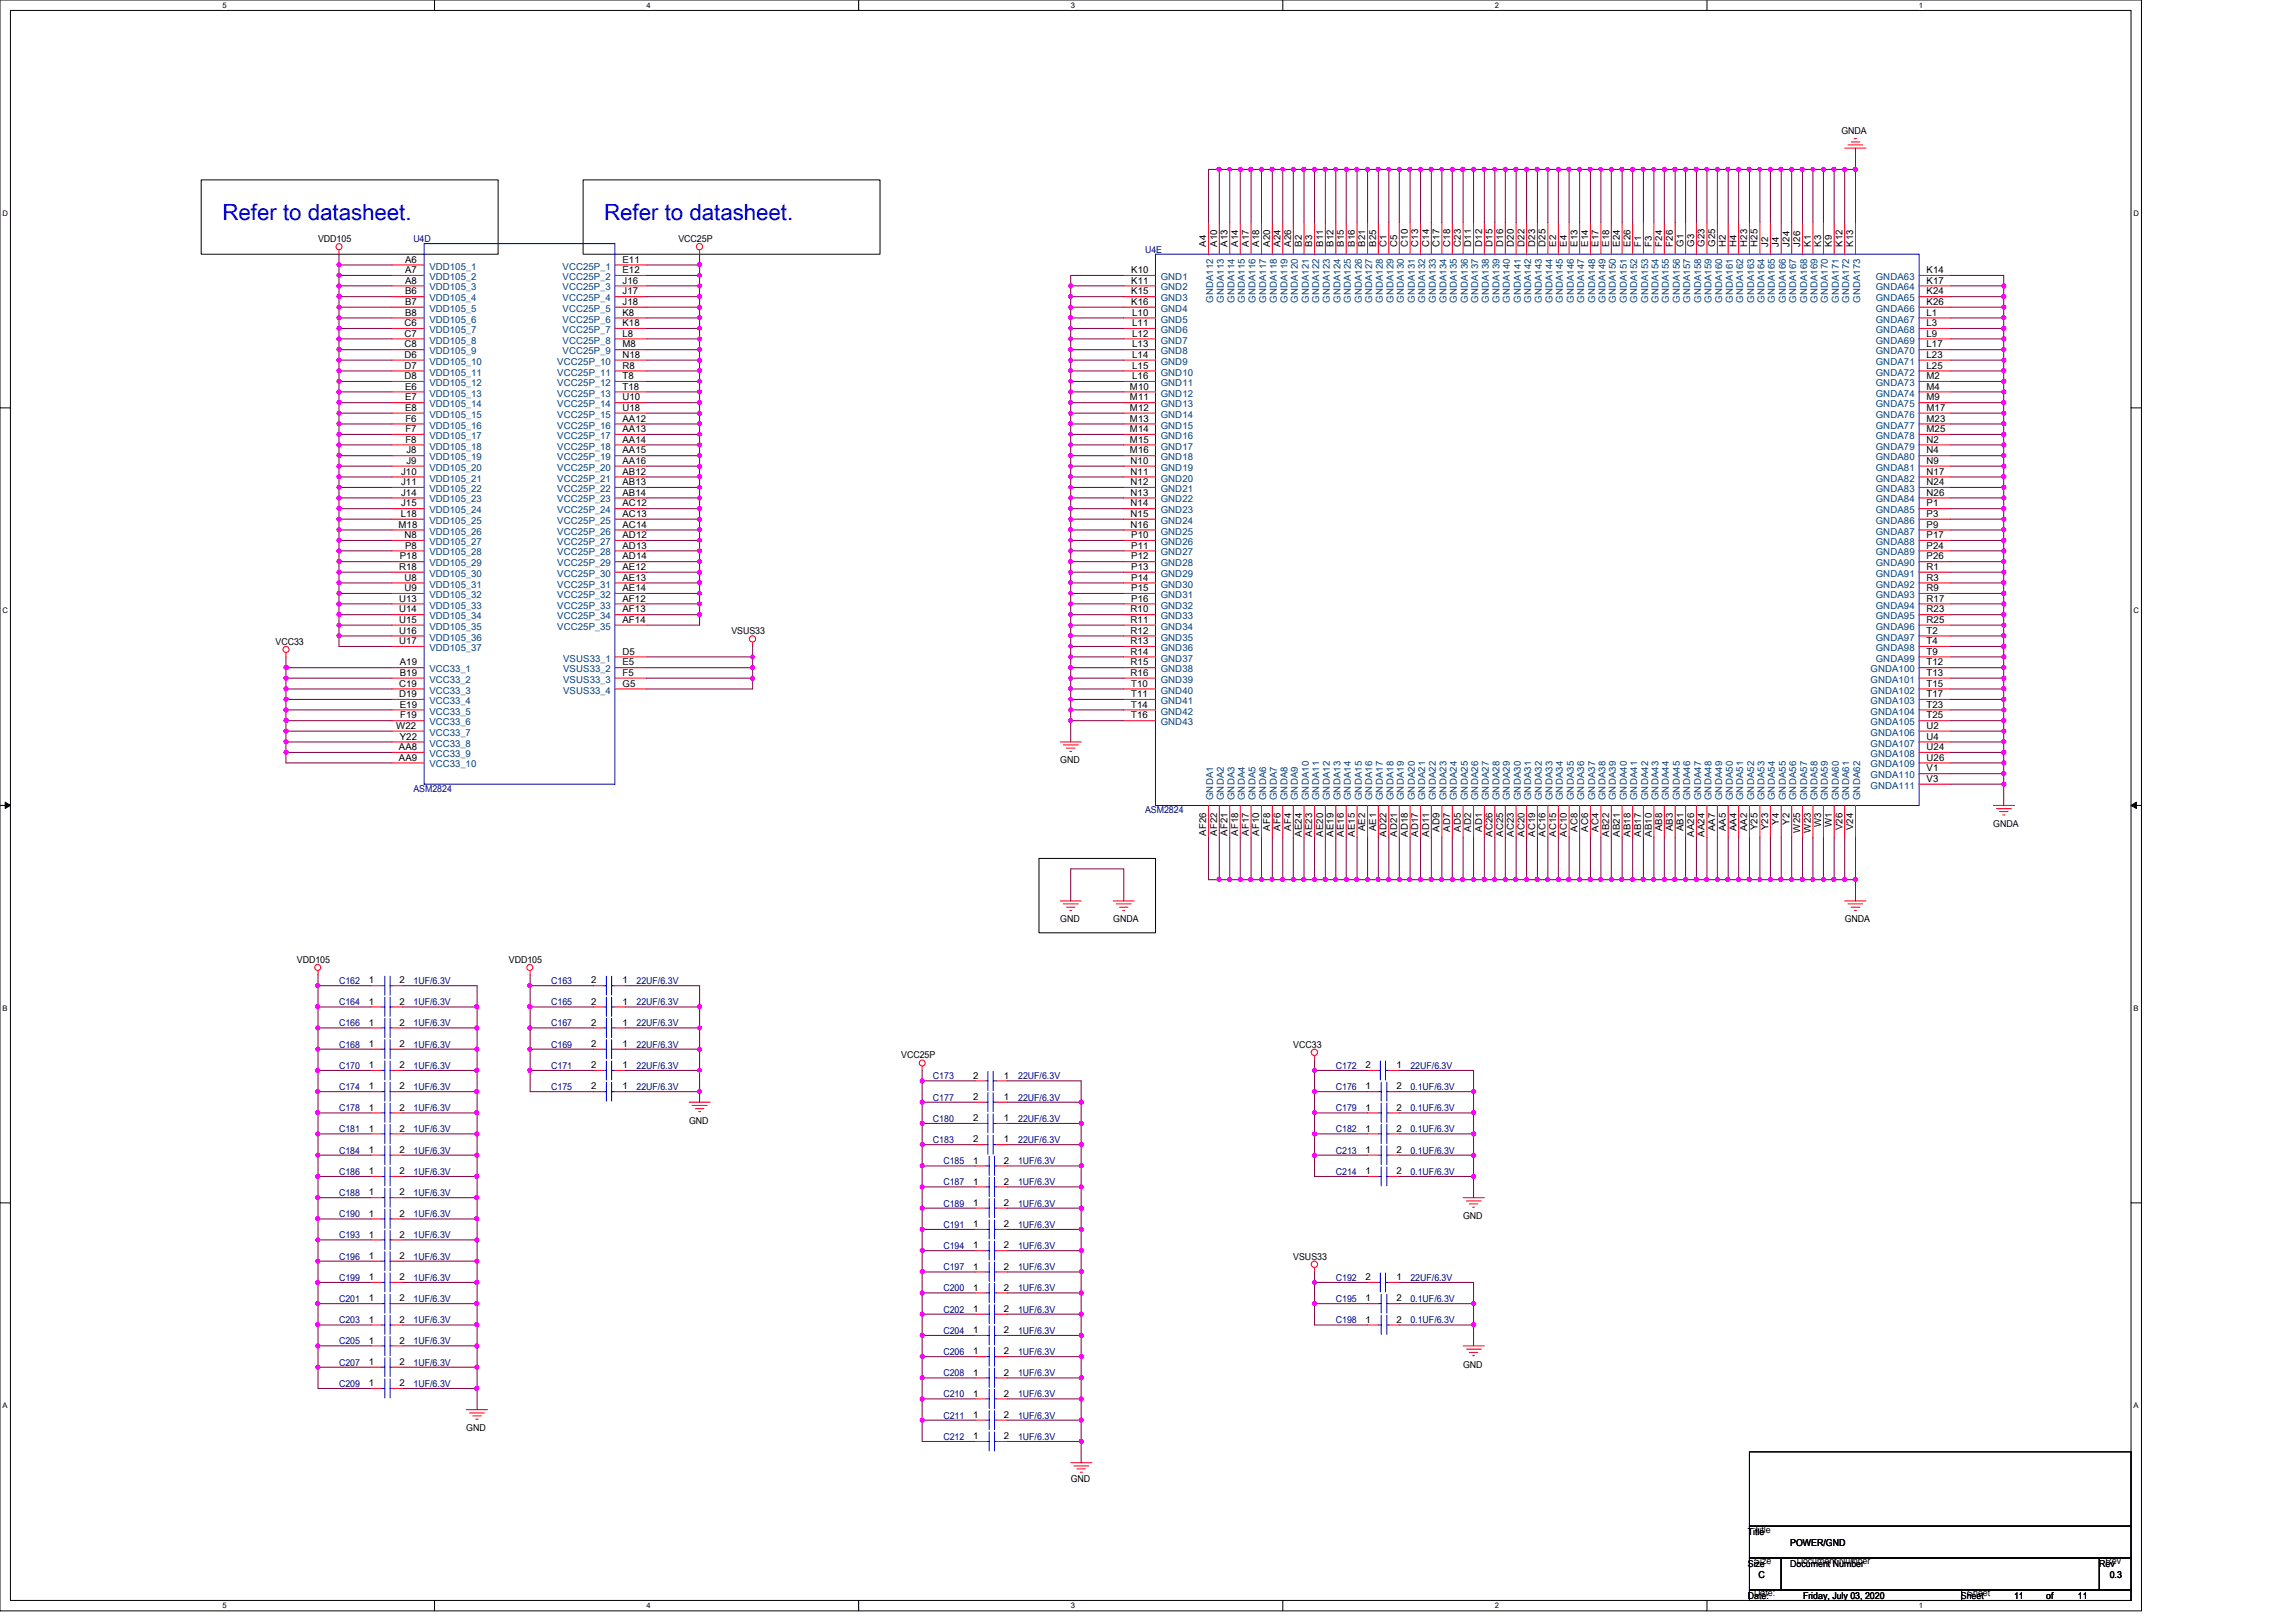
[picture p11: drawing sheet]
<svg xmlns="http://www.w3.org/2000/svg" width="297mm" height="210mm" viewBox="0 0 297 210" stroke-linecap="round" stroke-linejoin="round" font-family="sans-serif">
<defs><g id="words">
<g font-size="2.9" fill="#00f">
<text x="28.8" y="28.5">Refer to datasheet.</text>
<text x="78.2" y="28.5">Refer to datasheet.</text>
</g>
<g font-size="1.2">
<text x="238.2" y="17.3">GNDA</text>
<text x="41.2" y="31.3">VDD105</text>
<text x="52.4" y="34">A6</text>
<text x="52.4" y="35.3">A7</text>
<text x="80.5" y="34">E11</text>
<text x="80.5" y="35.3">E12</text>
<text x="87.7" y="31.3">VCC25P</text>
<text x="146.3" y="35.3">K10</text>
<text x="156" y="31.9" transform="rotate(-90 156 31.9)">A4</text>
<text x="157.4" y="31.9" transform="rotate(-90 157.4 31.9)">A10</text>
<text x="158.8" y="31.9" transform="rotate(-90 158.8 31.9)">A13</text>
<text x="160.2" y="31.9" transform="rotate(-90 160.2 31.9)">A14</text>
<text x="161.5" y="31.9" transform="rotate(-90 161.5 31.9)">A17</text>
<text x="162.9" y="31.9" transform="rotate(-90 162.9 31.9)">A18</text>
<text x="164.3" y="31.9" transform="rotate(-90 164.3 31.9)">A20</text>
<text x="165.6" y="31.9" transform="rotate(-90 165.6 31.9)">A24</text>
<text x="167" y="31.9" transform="rotate(-90 167 31.9)">A26</text>
<text x="168.4" y="31.9" transform="rotate(-90 168.4 31.9)">B2</text>
<text x="169.8" y="31.9" transform="rotate(-90 169.8 31.9)">B3</text>
<text x="171.2" y="31.9" transform="rotate(-90 171.2 31.9)">B11</text>
<text x="172.5" y="31.9" transform="rotate(-90 172.5 31.9)">B12</text>
<text x="173.9" y="31.9" transform="rotate(-90 173.9 31.9)">B15</text>
<text x="175.3" y="31.9" transform="rotate(-90 175.3 31.9)">B16</text>
<text x="176.6" y="31.9" transform="rotate(-90 176.6 31.9)">B21</text>
<text x="178" y="31.9" transform="rotate(-90 178 31.9)">B25</text>
<text x="179.4" y="31.9" transform="rotate(-90 179.4 31.9)">C1</text>
<text x="180.7" y="31.9" transform="rotate(-90 180.7 31.9)">C5</text>
<text x="182.1" y="31.9" transform="rotate(-90 182.1 31.9)">C10</text>
<text x="183.5" y="31.9" transform="rotate(-90 183.5 31.9)">C13</text>
<text x="184.9" y="31.9" transform="rotate(-90 184.9 31.9)">C14</text>
<text x="186.2" y="31.9" transform="rotate(-90 186.2 31.9)">C17</text>
<text x="187.6" y="31.9" transform="rotate(-90 187.6 31.9)">C18</text>
<text x="189" y="31.9" transform="rotate(-90 189 31.9)">C23</text>
<text x="190.3" y="31.9" transform="rotate(-90 190.3 31.9)">D11</text>
<text x="191.7" y="31.9" transform="rotate(-90 191.7 31.9)">D12</text>
<text x="193.1" y="31.9" transform="rotate(-90 193.1 31.9)">D15</text>
<text x="194.4" y="31.9" transform="rotate(-90 194.4 31.9)">D16</text>
<text x="195.8" y="31.9" transform="rotate(-90 195.8 31.9)">D20</text>
<text x="197.2" y="31.9" transform="rotate(-90 197.2 31.9)">D22</text>
<text x="198.6" y="31.9" transform="rotate(-90 198.6 31.9)">D23</text>
<text x="199.9" y="31.9" transform="rotate(-90 199.9 31.9)">D25</text>
<text x="201.3" y="31.9" transform="rotate(-90 201.3 31.9)">E2</text>
<text x="202.7" y="31.9" transform="rotate(-90 202.7 31.9)">E4</text>
<text x="204" y="31.9" transform="rotate(-90 204 31.9)">E13</text>
<text x="205.4" y="31.9" transform="rotate(-90 205.4 31.9)">E14</text>
<text x="206.8" y="31.9" transform="rotate(-90 206.8 31.9)">E17</text>
<text x="208.1" y="31.9" transform="rotate(-90 208.1 31.9)">E18</text>
<text x="209.5" y="31.9" transform="rotate(-90 209.5 31.9)">E24</text>
<text x="210.9" y="31.9" transform="rotate(-90 210.9 31.9)">E26</text>
<text x="212.3" y="31.9" transform="rotate(-90 212.3 31.9)">F1</text>
<text x="213.7" y="31.9" transform="rotate(-90 213.7 31.9)">F3</text>
<text x="215" y="31.9" transform="rotate(-90 215 31.9)">F24</text>
<text x="216.4" y="31.9" transform="rotate(-90 216.4 31.9)">F26</text>
<text x="217.8" y="31.9" transform="rotate(-90 217.8 31.9)">G1</text>
<text x="219.2" y="31.9" transform="rotate(-90 219.2 31.9)">G3</text>
<text x="220.5" y="31.9" transform="rotate(-90 220.5 31.9)">G23</text>
<text x="221.9" y="31.9" transform="rotate(-90 221.9 31.9)">G25</text>
<text x="223.3" y="31.9" transform="rotate(-90 223.3 31.9)">H2</text>
<text x="224.6" y="31.9" transform="rotate(-90 224.6 31.9)">H4</text>
<text x="226" y="31.9" transform="rotate(-90 226 31.9)">H23</text>
<text x="227.4" y="31.9" transform="rotate(-90 227.4 31.9)">H25</text>
<text x="228.7" y="31.9" transform="rotate(-90 228.7 31.9)">J2</text>
<text x="230.1" y="31.9" transform="rotate(-90 230.1 31.9)">J4</text>
<text x="231.5" y="31.9" transform="rotate(-90 231.5 31.9)">J24</text>
<text x="232.9" y="31.9" transform="rotate(-90 232.9 31.9)">J26</text>
<text x="234.2" y="31.9" transform="rotate(-90 234.2 31.9)">K1</text>
<text x="235.6" y="31.9" transform="rotate(-90 235.6 31.9)">K3</text>
<text x="237" y="31.9" transform="rotate(-90 237 31.9)">K9</text>
<text x="238.3" y="31.9" transform="rotate(-90 238.3 31.9)">K12</text>
<text x="239.7" y="31.9" transform="rotate(-90 239.7 31.9)">K13</text>
<text x="249.2" y="35.3">K14</text>
<text x="52.4" y="36.7">A8</text>
<text x="52.4" y="38.1">B6</text>
<text x="52.4" y="39.5">B7</text>
<text x="52.4" y="40.8">B8</text>
<text x="80.5" y="36.7">J16</text>
<text x="80.5" y="38.1">J17</text>
<text x="80.5" y="39.5">J18</text>
<text x="80.5" y="40.8">K8</text>
<text x="146.3" y="36.7">K11</text>
<text x="146.3" y="38.1">K15</text>
<text x="146.3" y="39.5">K16</text>
<text x="146.5" y="40.8">L10</text>
<text x="249.2" y="36.7">K17</text>
<text x="249.2" y="38.1">K24</text>
<text x="249.2" y="39.5">K26</text>
<text x="249.2" y="40.8">L1</text>
<text x="52.3" y="42.2">C6</text>
<text x="52.3" y="43.6">C7</text>
<text x="52.3" y="45">C8</text>
<text x="52.3" y="46.3">D6</text>
<text x="52.3" y="47.7">D7</text>
<text x="80.5" y="42.2">K18</text>
<text x="80.5" y="43.6">L8</text>
<text x="80.5" y="45">M8</text>
<text x="80.5" y="46.3">N18</text>
<text x="80.5" y="47.7">R8</text>
<text x="146.5" y="42.2">L11</text>
<text x="146.5" y="43.6">L12</text>
<text x="146.5" y="45">L13</text>
<text x="146.5" y="46.3">L14</text>
<text x="146.5" y="47.7">L15</text>
<text x="249.2" y="42.2">L3</text>
<text x="249.2" y="43.6">L9</text>
<text x="249.2" y="45">L17</text>
<text x="249.2" y="46.3">L23</text>
<text x="249.2" y="47.7">L25</text>
<text x="52.3" y="49.1">D8</text>
<text x="52.4" y="50.4">E6</text>
<text x="52.4" y="51.8">E7</text>
<text x="52.4" y="53.2">E8</text>
<text x="80.5" y="49.1">T8</text>
<text x="80.5" y="50.4">T18</text>
<text x="80.5" y="51.8">U10</text>
<text x="80.5" y="53.2">U18</text>
<text x="146.2" y="50.4">M10</text>
<text x="146.2" y="51.8">M11</text>
<text x="146.2" y="53.2">M12</text>
<text x="146.5" y="49.1">L16</text>
<text x="249.2" y="49.1">M2</text>
<text x="249.2" y="50.4">M4</text>
<text x="249.2" y="51.8">M9</text>
<text x="249.2" y="53.2">M17</text>
<text x="52.4" y="54.6">F6</text>
<text x="52.4" y="55.9">F7</text>
<text x="52.4" y="57.3">F8</text>
<text x="52.6" y="58.7">J8</text>
<text x="80.5" y="54.6">AA12</text>
<text x="80.5" y="55.9">AA13</text>
<text x="80.5" y="57.3">AA14</text>
<text x="80.5" y="58.7">AA15</text>
<text x="146.2" y="54.6">M13</text>
<text x="146.2" y="55.9">M14</text>
<text x="146.2" y="57.3">M15</text>
<text x="146.2" y="58.7">M16</text>
<text x="249.2" y="54.6">M23</text>
<text x="249.2" y="55.9">M25</text>
<text x="249.2" y="57.3">N2</text>
<text x="249.2" y="58.7">N4</text>
<text x="51.9" y="61.4">J10</text>
<text x="51.9" y="62.8">J11</text>
<text x="51.9" y="64.1">J14</text>
<text x="51.9" y="65.5">J15</text>
<text x="52.6" y="60">J9</text>
<text x="80.5" y="60">AA16</text>
<text x="80.5" y="61.4">AB12</text>
<text x="80.5" y="62.8">AB13</text>
<text x="80.5" y="64.1">AB14</text>
<text x="80.5" y="65.5">AC12</text>
<text x="146.3" y="60">N10</text>
<text x="146.3" y="61.4">N11</text>
<text x="146.3" y="62.8">N12</text>
<text x="146.3" y="64.1">N13</text>
<text x="146.3" y="65.5">N14</text>
<text x="249.2" y="60">N9</text>
<text x="249.2" y="61.4">N17</text>
<text x="249.2" y="62.8">N24</text>
<text x="249.2" y="64.1">N26</text>
<text x="249.2" y="65.5">P1</text>
<text x="51.6" y="68.3">M18</text>
<text x="51.8" y="66.9">L18</text>
<text x="52.3" y="69.6">N8</text>
<text x="52.4" y="71">P8</text>
<text x="80.5" y="66.9">AC13</text>
<text x="80.5" y="68.3">AC14</text>
<text x="80.5" y="69.6">AD12</text>
<text x="80.5" y="71">AD13</text>
<text x="146.3" y="66.9">N15</text>
<text x="146.3" y="68.3">N16</text>
<text x="146.3" y="69.6">P10</text>
<text x="146.3" y="71">P11</text>
<text x="249.2" y="66.9">P3</text>
<text x="249.2" y="68.3">P9</text>
<text x="249.2" y="69.6">P17</text>
<text x="249.2" y="71">P24</text>
<text x="51.6" y="73.7">R18</text>
<text x="51.6" y="77.8">U13</text>
<text x="51.7" y="72.4">P18</text>
<text x="52.3" y="75.1">U8</text>
<text x="52.3" y="76.5">U9</text>
<text x="80.5" y="72.4">AD14</text>
<text x="80.5" y="73.7">AE12</text>
<text x="80.5" y="75.1">AE13</text>
<text x="80.5" y="76.5">AE14</text>
<text x="80.5" y="77.8">AF12</text>
<text x="146.3" y="72.4">P12</text>
<text x="146.3" y="73.7">P13</text>
<text x="146.3" y="75.1">P14</text>
<text x="146.3" y="76.5">P15</text>
<text x="146.3" y="77.8">P16</text>
<text x="249.2" y="72.4">P26</text>
<text x="249.2" y="73.7">R1</text>
<text x="249.2" y="75.1">R3</text>
<text x="249.2" y="76.5">R9</text>
<text x="249.2" y="77.8">R17</text>
<text x="35.6" y="83.4">VCC33</text>
<text x="51.6" y="80.6">U15</text>
<text x="51.6" y="82">U16</text>
<text x="51.6" y="83.4">U17</text>
<text x="51.6" y="79.2">U14</text>
<text x="80.5" y="79.2">AF13</text>
<text x="80.5" y="80.6">AF14</text>
<text x="94.6" y="82">VSUS33</text>
<text x="146.3" y="79.2">R10</text>
<text x="146.3" y="80.6">R11</text>
<text x="146.3" y="82">R12</text>
<text x="146.3" y="83.4">R13</text>
<text x="249.2" y="79.2">R23</text>
<text x="249.2" y="80.6">R25</text>
<text x="249.2" y="82">T2</text>
<text x="249.2" y="83.4">T4</text>
<text x="51.6" y="88.9">C19</text>
<text x="51.7" y="86.1">A19</text>
<text x="51.7" y="87.5">B19</text>
<text x="80.5" y="84.7">D5</text>
<text x="80.5" y="86.1">E5</text>
<text x="80.5" y="87.5">F5</text>
<text x="80.5" y="88.9">G5</text>
<text x="146.3" y="84.7">R14</text>
<text x="146.3" y="86.1">R15</text>
<text x="146.3" y="87.5">R16</text>
<text x="146.3" y="88.9">T10</text>
<text x="249.2" y="84.7">T9</text>
<text x="249.2" y="86.1">T12</text>
<text x="249.2" y="87.5">T13</text>
<text x="249.2" y="88.9">T15</text>
<text x="51.3" y="94.3">W22</text>
<text x="51.6" y="90.2">D19</text>
<text x="51.7" y="91.6">E19</text>
<text x="51.7" y="95.7">Y22</text>
<text x="51.8" y="93">F19</text>
<text x="146.3" y="90.2">T11</text>
<text x="146.3" y="91.6">T14</text>
<text x="146.3" y="93">T16</text>
<text x="249.2" y="90.2">T17</text>
<text x="249.2" y="91.6">T23</text>
<text x="249.2" y="93">T25</text>
<text x="249.2" y="94.3">U2</text>
<text x="249.2" y="95.7">U4</text>
<text x="51.6" y="97.1">AA8</text>
<text x="51.6" y="98.4">AA9</text>
<text x="137.2" y="98.8">GND</text>
<text x="249.2" y="97.1">U24</text>
<text x="249.2" y="98.4">U26</text>
<text x="249.2" y="99.8">V1</text>
<text x="249.2" y="101.2">V3</text>
<text x="164.3" y="107.5" transform="rotate(-90 164.3 107.5)">AF8</text>
<text x="165.6" y="107.5" transform="rotate(-90 165.6 107.5)">AF6</text>
<text x="167" y="107.5" transform="rotate(-90 167 107.5)">AF4</text>
<text x="176.6" y="107.6" transform="rotate(-90 176.6 107.6)">AE2</text>
<text x="178" y="107.6" transform="rotate(-90 178 107.6)">AE1</text>
<text x="186.2" y="107.6" transform="rotate(-90 186.2 107.6)">AD9</text>
<text x="187.6" y="107.6" transform="rotate(-90 187.6 107.6)">AD7</text>
<text x="189" y="107.6" transform="rotate(-90 189 107.6)">AD5</text>
<text x="190.3" y="107.6" transform="rotate(-90 190.3 107.6)">AD2</text>
<text x="191.7" y="107.6" transform="rotate(-90 191.7 107.6)">AD1</text>
<text x="204" y="107.6" transform="rotate(-90 204 107.6)">AC8</text>
<text x="205.4" y="107.6" transform="rotate(-90 205.4 107.6)">AC6</text>
<text x="206.8" y="107.6" transform="rotate(-90 206.8 107.6)">AC4</text>
<text x="215" y="107.6" transform="rotate(-90 215 107.6)">AB8</text>
<text x="216.4" y="107.6" transform="rotate(-90 216.4 107.6)">AB3</text>
<text x="217.8" y="107.6" transform="rotate(-90 217.8 107.6)">AB1</text>
<text x="221.9" y="107.6" transform="rotate(-90 221.9 107.6)">AA7</text>
<text x="223.3" y="107.6" transform="rotate(-90 223.3 107.6)">AA5</text>
<text x="224.6" y="107.6" transform="rotate(-90 224.6 107.6)">AA4</text>
<text x="226" y="107.6" transform="rotate(-90 226 107.6)">AA2</text>
<text x="227.4" y="107.4" transform="rotate(-90 227.4 107.4)">Y25</text>
<text x="228.7" y="107.4" transform="rotate(-90 228.7 107.4)">Y23</text>
<text x="230.1" y="106.7" transform="rotate(-90 230.1 106.7)">Y4</text>
<text x="231.5" y="106.7" transform="rotate(-90 231.5 106.7)">Y2</text>
<text x="232.9" y="107.7" transform="rotate(-90 232.9 107.7)">W25</text>
<text x="234.2" y="107.7" transform="rotate(-90 234.2 107.7)">W23</text>
<text x="235.6" y="107.1" transform="rotate(-90 235.6 107.1)">W3</text>
<text x="237" y="107.1" transform="rotate(-90 237 107.1)">W1</text>
<text x="238.3" y="107.4" transform="rotate(-90 238.3 107.4)">V26</text>
<text x="239.7" y="107.4" transform="rotate(-90 239.7 107.4)">V24</text>
<text x="257.8" y="107">GNDA</text>
<text x="156" y="108.2" transform="rotate(-90 156 108.2)">AF26</text>
<text x="157.4" y="108.2" transform="rotate(-90 157.4 108.2)">AF22</text>
<text x="158.8" y="108.2" transform="rotate(-90 158.8 108.2)">AF21</text>
<text x="160.2" y="108.2" transform="rotate(-90 160.2 108.2)">AF18</text>
<text x="161.5" y="108.2" transform="rotate(-90 161.5 108.2)">AF17</text>
<text x="162.9" y="108.2" transform="rotate(-90 162.9 108.2)">AF10</text>
<text x="168.4" y="108.2" transform="rotate(-90 168.4 108.2)">AE24</text>
<text x="169.8" y="108.2" transform="rotate(-90 169.8 108.2)">AE23</text>
<text x="171.2" y="108.2" transform="rotate(-90 171.2 108.2)">AE20</text>
<text x="172.5" y="108.2" transform="rotate(-90 172.5 108.2)">AE19</text>
<text x="173.9" y="108.2" transform="rotate(-90 173.9 108.2)">AE16</text>
<text x="175.3" y="108.2" transform="rotate(-90 175.3 108.2)">AE15</text>
<text x="179.4" y="108.3" transform="rotate(-90 179.4 108.3)">AD22</text>
<text x="180.7" y="108.3" transform="rotate(-90 180.7 108.3)">AD21</text>
<text x="182.1" y="108.3" transform="rotate(-90 182.1 108.3)">AD18</text>
<text x="183.5" y="108.3" transform="rotate(-90 183.5 108.3)">AD17</text>
<text x="184.9" y="108.3" transform="rotate(-90 184.9 108.3)">AD11</text>
<text x="193.1" y="108.3" transform="rotate(-90 193.1 108.3)">AC26</text>
<text x="194.4" y="108.3" transform="rotate(-90 194.4 108.3)">AC25</text>
<text x="195.8" y="108.3" transform="rotate(-90 195.8 108.3)">AC23</text>
<text x="197.2" y="108.3" transform="rotate(-90 197.2 108.3)">AC20</text>
<text x="198.6" y="108.3" transform="rotate(-90 198.6 108.3)">AC19</text>
<text x="199.9" y="108.3" transform="rotate(-90 199.9 108.3)">AC16</text>
<text x="201.3" y="108.3" transform="rotate(-90 201.3 108.3)">AC15</text>
<text x="202.7" y="108.3" transform="rotate(-90 202.7 108.3)">AC10</text>
<text x="208.1" y="108.2" transform="rotate(-90 208.1 108.2)">AB22</text>
<text x="209.5" y="108.2" transform="rotate(-90 209.5 108.2)">AB21</text>
<text x="210.9" y="108.2" transform="rotate(-90 210.9 108.2)">AB18</text>
<text x="212.3" y="108.2" transform="rotate(-90 212.3 108.2)">AB17</text>
<text x="213.7" y="108.2" transform="rotate(-90 213.7 108.2)">AB10</text>
<text x="219.2" y="108.2" transform="rotate(-90 219.2 108.2)">AA26</text>
<text x="220.5" y="108.2" transform="rotate(-90 220.5 108.2)">AA24</text>
<text x="137.2" y="119.3">GND</text>
<text x="144" y="119.3">GNDA</text>
<text x="238.6" y="119.3">GNDA</text>
<text x="38.4" y="124.6">VDD105</text>
<text x="65.8" y="124.6">VDD105</text>
<text x="47.7" y="130">1</text>
<text x="47.7" y="127.2">1</text>
<text x="51.7" y="130">2</text>
<text x="51.7" y="127.2">2</text>
<text x="76.5" y="127.2">2</text>
<text x="76.5" y="130">2</text>
<text x="80.5" y="127.2">1</text>
<text x="80.5" y="130">1</text>
<text x="47.7" y="132.7">1</text>
<text x="47.7" y="135.5">1</text>
<text x="51.7" y="132.7">2</text>
<text x="51.7" y="135.5">2</text>
<text x="76.5" y="132.7">2</text>
<text x="76.5" y="135.5">2</text>
<text x="80.5" y="132.7">1</text>
<text x="80.5" y="135.5">1</text>
<text x="116.6" y="136.9">VCC25P</text>
<text x="167.3" y="135.5">VCC33</text>
<text x="47.7" y="138.2">1</text>
<text x="47.7" y="143.7">1</text>
<text x="47.7" y="141">1</text>
<text x="51.7" y="138.2">2</text>
<text x="51.7" y="143.7">2</text>
<text x="51.7" y="141">2</text>
<text x="76.5" y="138.2">2</text>
<text x="76.5" y="141">2</text>
<text x="80.5" y="138.2">1</text>
<text x="80.5" y="141">1</text>
<text x="125.9" y="139.6">2</text>
<text x="125.9" y="142.3">2</text>
<text x="129.9" y="139.6">1</text>
<text x="129.9" y="142.3">1</text>
<text x="176.6" y="138.2">2</text>
<text x="176.6" y="141">1</text>
<text x="176.6" y="143.7">1</text>
<text x="180.6" y="138.2">1</text>
<text x="180.6" y="141">2</text>
<text x="180.6" y="143.7">2</text>
<text x="47.7" y="149.2">1</text>
<text x="47.7" y="146.4">1</text>
<text x="51.7" y="149.2">2</text>
<text x="51.7" y="146.4">2</text>
<text x="89.2" y="145.4">GND</text>
<text x="125.9" y="145.1">2</text>
<text x="125.9" y="147.8">2</text>
<text x="129.9" y="145.1">1</text>
<text x="129.9" y="147.8">1</text>
<text x="176.6" y="149.2">1</text>
<text x="176.6" y="146.4">1</text>
<text x="180.6" y="149.2">2</text>
<text x="180.6" y="146.4">2</text>
<text x="47.7" y="154.7">1</text>
<text x="47.7" y="151.9">1</text>
<text x="51.7" y="154.7">2</text>
<text x="51.7" y="151.9">2</text>
<text x="125.9" y="153.3">1</text>
<text x="125.9" y="150.6">1</text>
<text x="129.9" y="153.3">2</text>
<text x="129.9" y="150.6">2</text>
<text x="176.6" y="151.9">1</text>
<text x="180.6" y="151.9">2</text>
<text x="47.7" y="157.4">1</text>
<text x="47.7" y="160.1">1</text>
<text x="51.7" y="157.4">2</text>
<text x="51.7" y="160.1">2</text>
<text x="125.9" y="158.8">1</text>
<text x="125.9" y="161.5">1</text>
<text x="125.9" y="156">1</text>
<text x="129.9" y="158.8">2</text>
<text x="129.9" y="161.5">2</text>
<text x="129.9" y="156">2</text>
<text x="189.3" y="157.8">GND</text>
<text x="47.7" y="165.6">1</text>
<text x="47.7" y="162.9">1</text>
<text x="51.7" y="165.6">2</text>
<text x="51.7" y="162.9">2</text>
<text x="125.9" y="167">1</text>
<text x="125.9" y="164.3">1</text>
<text x="129.9" y="167">2</text>
<text x="129.9" y="164.3">2</text>
<text x="167.3" y="163">VSUS33</text>
<text x="176.6" y="165.6">2</text>
<text x="180.6" y="165.6">1</text>
<text x="47.7" y="173.9">1</text>
<text x="47.7" y="171.1">1</text>
<text x="47.7" y="168.4">1</text>
<text x="51.7" y="173.9">2</text>
<text x="51.7" y="171.1">2</text>
<text x="51.7" y="168.4">2</text>
<text x="125.9" y="169.7">1</text>
<text x="125.9" y="172.5">1</text>
<text x="129.9" y="169.7">2</text>
<text x="129.9" y="172.5">2</text>
<text x="176.6" y="168.4">1</text>
<text x="176.6" y="171.1">1</text>
<text x="180.6" y="168.4">2</text>
<text x="180.6" y="171.1">2</text>
<text x="47.7" y="179.4">1</text>
<text x="47.7" y="176.6">1</text>
<text x="51.7" y="179.4">2</text>
<text x="51.7" y="176.6">2</text>
<text x="125.9" y="178">1</text>
<text x="125.9" y="175.3">1</text>
<text x="129.9" y="178">2</text>
<text x="129.9" y="175.3">2</text>
<text x="189.3" y="176.9">GND</text>
<text x="60.3" y="185.2">GND</text>
<text x="125.9" y="180.7">1</text>
<text x="125.9" y="183.5">1</text>
<text x="129.9" y="180.7">2</text>
<text x="129.9" y="183.5">2</text>
<text x="125.9" y="186.2">1</text>
<text x="129.9" y="186.2">2</text>
<text x="138.5" y="191.8">GND</text>
<text x="226.1" y="198.6">Title</text>
<text x="226.1" y="202.7">Size</text>
<text x="226.9" y="198.3">Title</text>
<text x="226.9" y="202.4">Size</text>
<text x="231.6" y="200">POWER/GND</text>
<text x="231.6" y="202.7">Document Number</text>
<text x="232.4" y="202.4">Document Number</text>
<text x="271.5" y="202.7">Rev</text>
<text x="272.4" y="202.4">Rev</text>
<text x="226.1" y="206.9">Date:</text>
<text x="226.9" y="206.5">Date:</text>
<text x="227.5" y="204.1">C</text>
<text x="233.2" y="206.9">Friday, July 03, 2020</text>
<text x="253.7" y="206.9">Sheet</text>
<text x="254.5" y="206.5">Sheet</text>
<text x="260.5" y="206.9">11</text>
<text x="264.7" y="206.9">of</text>
<text x="268.8" y="206.9">11</text>
<text x="272.9" y="204.1">0.3</text>
</g>
<g font-size="1.2" fill="#000080">
<text x="53.5" y="31.3">U4D</text>
<text x="148.1" y="32.7">U4E</text>
<text x="53.5" y="102.5">ASM2824</text>
<text x="148.1" y="105.2">ASM2824</text>
<text x="43.9" y="130">C164</text>
<text x="43.9" y="127.3">C162</text>
<text x="53.5" y="130">1UF/6.3V</text>
<text x="53.5" y="127.3">1UF/6.3V</text>
<text x="71.3" y="127.3">C163</text>
<text x="71.3" y="130">C165</text>
<text x="82.3" y="127.3">22UF/6.3V</text>
<text x="82.3" y="130">22UF/6.3V</text>
<text x="43.9" y="132.8">C166</text>
<text x="43.9" y="135.5">C168</text>
<text x="53.5" y="132.8">1UF/6.3V</text>
<text x="53.5" y="135.5">1UF/6.3V</text>
<text x="71.3" y="132.8">C167</text>
<text x="71.3" y="135.5">C169</text>
<text x="82.3" y="132.8">22UF/6.3V</text>
<text x="82.3" y="135.5">22UF/6.3V</text>
<text x="43.9" y="138.3">C170</text>
<text x="43.9" y="143.8">C178</text>
<text x="43.9" y="141">C174</text>
<text x="53.5" y="138.3">1UF/6.3V</text>
<text x="53.5" y="143.8">1UF/6.3V</text>
<text x="53.5" y="141">1UF/6.3V</text>
<text x="71.3" y="138.3">C171</text>
<text x="71.3" y="141">C175</text>
<text x="82.3" y="138.3">22UF/6.3V</text>
<text x="82.3" y="141">22UF/6.3V</text>
<text x="120.7" y="139.7">C173</text>
<text x="120.7" y="142.4">C177</text>
<text x="131.7" y="139.7">22UF/6.3V</text>
<text x="131.7" y="142.4">22UF/6.3V</text>
<text x="172.8" y="138.3">C172</text>
<text x="172.8" y="141">C176</text>
<text x="172.8" y="143.8">C179</text>
<text x="182.4" y="138.3">22UF/6.3V</text>
<text x="182.4" y="141">0.1UF/6.3V</text>
<text x="182.4" y="143.8">0.1UF/6.3V</text>
<text x="43.9" y="149.3">C184</text>
<text x="43.9" y="146.5">C181</text>
<text x="53.5" y="149.3">1UF/6.3V</text>
<text x="53.5" y="146.5">1UF/6.3V</text>
<text x="120.7" y="145.2">C180</text>
<text x="120.7" y="147.9">C183</text>
<text x="131.7" y="145.2">22UF/6.3V</text>
<text x="131.7" y="147.9">22UF/6.3V</text>
<text x="172.8" y="149.3">C213</text>
<text x="172.8" y="146.5">C182</text>
<text x="182.4" y="149.3">0.1UF/6.3V</text>
<text x="182.4" y="146.5">0.1UF/6.3V</text>
<text x="43.9" y="154.7">C188</text>
<text x="43.9" y="152">C186</text>
<text x="53.5" y="154.7">1UF/6.3V</text>
<text x="53.5" y="152">1UF/6.3V</text>
<text x="122" y="153.4">C187</text>
<text x="122" y="150.6">C185</text>
<text x="131.7" y="153.4">1UF/6.3V</text>
<text x="131.7" y="150.6">1UF/6.3V</text>
<text x="172.8" y="152">C214</text>
<text x="182.4" y="152">0.1UF/6.3V</text>
<text x="43.9" y="157.5">C190</text>
<text x="43.9" y="160.2">C193</text>
<text x="53.5" y="157.5">1UF/6.3V</text>
<text x="53.5" y="160.2">1UF/6.3V</text>
<text x="122" y="158.9">C191</text>
<text x="122" y="161.6">C194</text>
<text x="122" y="156.1">C189</text>
<text x="131.7" y="158.9">1UF/6.3V</text>
<text x="131.7" y="161.6">1UF/6.3V</text>
<text x="131.7" y="156.1">1UF/6.3V</text>
<text x="43.9" y="165.7">C199</text>
<text x="43.9" y="163">C196</text>
<text x="53.5" y="165.7">1UF/6.3V</text>
<text x="53.5" y="163">1UF/6.3V</text>
<text x="122" y="167.1">C200</text>
<text x="122" y="164.3">C197</text>
<text x="131.7" y="167.1">1UF/6.3V</text>
<text x="131.7" y="164.3">1UF/6.3V</text>
<text x="172.8" y="165.7">C192</text>
<text x="182.4" y="165.7">22UF/6.3V</text>
<text x="43.9" y="173.9">C205</text>
<text x="43.9" y="171.2">C203</text>
<text x="43.9" y="168.4">C201</text>
<text x="53.5" y="173.9">1UF/6.3V</text>
<text x="53.5" y="171.2">1UF/6.3V</text>
<text x="53.5" y="168.4">1UF/6.3V</text>
<text x="122" y="169.8">C202</text>
<text x="122" y="172.6">C204</text>
<text x="131.7" y="169.8">1UF/6.3V</text>
<text x="131.7" y="172.6">1UF/6.3V</text>
<text x="172.8" y="168.4">C195</text>
<text x="172.8" y="171.2">C198</text>
<text x="182.4" y="168.4">0.1UF/6.3V</text>
<text x="182.4" y="171.2">0.1UF/6.3V</text>
<text x="43.9" y="179.4">C209</text>
<text x="43.9" y="176.7">C207</text>
<text x="53.5" y="179.4">1UF/6.3V</text>
<text x="53.5" y="176.7">1UF/6.3V</text>
<text x="122" y="178">C208</text>
<text x="122" y="175.3">C206</text>
<text x="131.7" y="178">1UF/6.3V</text>
<text x="131.7" y="175.3">1UF/6.3V</text>
<text x="122" y="180.8">C210</text>
<text x="122" y="183.6">C211</text>
<text x="131.7" y="180.8">1UF/6.3V</text>
<text x="131.7" y="183.6">1UF/6.3V</text>
<text x="122" y="186.3">C212</text>
<text x="131.7" y="186.3">1UF/6.3V</text>
</g>
<g font-size="1.2" fill="#004080">
<text x="55.5" y="34.9">VDD105_1</text>
<text x="72.8" y="34.9">VCC25P_1</text>
<text x="55.5" y="36.2">VDD105_2</text>
<text x="55.5" y="37.6">VDD105_3</text>
<text x="55.5" y="39">VDD105_4</text>
<text x="55.5" y="40.3">VDD105_5</text>
<text x="55.5" y="41.7">VDD105_6</text>
<text x="72.8" y="36.2">VCC25P_2</text>
<text x="72.8" y="37.6">VCC25P_3</text>
<text x="72.8" y="39">VCC25P_4</text>
<text x="72.8" y="40.3">VCC25P_5</text>
<text x="72.8" y="41.7">VCC25P_6</text>
<text x="150.1" y="36.2">GND1</text>
<text x="150.1" y="37.6">GND2</text>
<text x="150.1" y="39">GND3</text>
<text x="150.1" y="40.3">GND4</text>
<text x="150.1" y="41.7">GND5</text>
<text x="156.9" y="39.2" transform="rotate(-90 156.9 39.2)">GNDA112</text>
<text x="158.3" y="39.2" transform="rotate(-90 158.3 39.2)">GNDA113</text>
<text x="159.7" y="39.2" transform="rotate(-90 159.7 39.2)">GNDA114</text>
<text x="161" y="39.2" transform="rotate(-90 161 39.2)">GNDA115</text>
<text x="162.4" y="39.2" transform="rotate(-90 162.4 39.2)">GNDA116</text>
<text x="163.8" y="39.2" transform="rotate(-90 163.8 39.2)">GNDA117</text>
<text x="165.2" y="39.2" transform="rotate(-90 165.2 39.2)">GNDA118</text>
<text x="166.5" y="39.2" transform="rotate(-90 166.5 39.2)">GNDA119</text>
<text x="167.9" y="39.2" transform="rotate(-90 167.9 39.2)">GNDA120</text>
<text x="169.3" y="39.2" transform="rotate(-90 169.3 39.2)">GNDA121</text>
<text x="170.6" y="39.2" transform="rotate(-90 170.6 39.2)">GNDA122</text>
<text x="172" y="39.2" transform="rotate(-90 172 39.2)">GNDA123</text>
<text x="173.4" y="39.2" transform="rotate(-90 173.4 39.2)">GNDA124</text>
<text x="174.7" y="39.2" transform="rotate(-90 174.7 39.2)">GNDA125</text>
<text x="176.2" y="39.2" transform="rotate(-90 176.2 39.2)">GNDA126</text>
<text x="177.5" y="39.2" transform="rotate(-90 177.5 39.2)">GNDA127</text>
<text x="178.9" y="39.2" transform="rotate(-90 178.9 39.2)">GNDA128</text>
<text x="180.3" y="39.2" transform="rotate(-90 180.3 39.2)">GNDA129</text>
<text x="181.6" y="39.2" transform="rotate(-90 181.6 39.2)">GNDA130</text>
<text x="183" y="39.2" transform="rotate(-90 183 39.2)">GNDA131</text>
<text x="184.4" y="39.2" transform="rotate(-90 184.4 39.2)">GNDA132</text>
<text x="185.8" y="39.2" transform="rotate(-90 185.8 39.2)">GNDA133</text>
<text x="187.1" y="39.2" transform="rotate(-90 187.1 39.2)">GNDA134</text>
<text x="188.5" y="39.2" transform="rotate(-90 188.5 39.2)">GNDA135</text>
<text x="189.9" y="39.2" transform="rotate(-90 189.9 39.2)">GNDA136</text>
<text x="191.2" y="39.2" transform="rotate(-90 191.2 39.2)">GNDA137</text>
<text x="192.6" y="39.2" transform="rotate(-90 192.6 39.2)">GNDA138</text>
<text x="194" y="39.2" transform="rotate(-90 194 39.2)">GNDA139</text>
<text x="195.3" y="39.2" transform="rotate(-90 195.3 39.2)">GNDA140</text>
<text x="196.7" y="39.2" transform="rotate(-90 196.7 39.2)">GNDA141</text>
<text x="198.1" y="39.2" transform="rotate(-90 198.1 39.2)">GNDA142</text>
<text x="199.5" y="39.2" transform="rotate(-90 199.5 39.2)">GNDA143</text>
<text x="200.8" y="39.2" transform="rotate(-90 200.8 39.2)">GNDA144</text>
<text x="202.2" y="39.2" transform="rotate(-90 202.2 39.2)">GNDA145</text>
<text x="203.6" y="39.2" transform="rotate(-90 203.6 39.2)">GNDA146</text>
<text x="204.9" y="39.2" transform="rotate(-90 204.9 39.2)">GNDA147</text>
<text x="206.3" y="39.2" transform="rotate(-90 206.3 39.2)">GNDA148</text>
<text x="207.7" y="39.2" transform="rotate(-90 207.7 39.2)">GNDA149</text>
<text x="209" y="39.2" transform="rotate(-90 209 39.2)">GNDA150</text>
<text x="210.4" y="39.2" transform="rotate(-90 210.4 39.2)">GNDA151</text>
<text x="211.8" y="39.2" transform="rotate(-90 211.8 39.2)">GNDA152</text>
<text x="213.2" y="39.2" transform="rotate(-90 213.2 39.2)">GNDA153</text>
<text x="214.5" y="39.2" transform="rotate(-90 214.5 39.2)">GNDA154</text>
<text x="215.9" y="39.2" transform="rotate(-90 215.9 39.2)">GNDA155</text>
<text x="217.3" y="39.2" transform="rotate(-90 217.3 39.2)">GNDA156</text>
<text x="218.6" y="39.2" transform="rotate(-90 218.6 39.2)">GNDA157</text>
<text x="220.1" y="39.2" transform="rotate(-90 220.1 39.2)">GNDA158</text>
<text x="221.4" y="39.2" transform="rotate(-90 221.4 39.2)">GNDA159</text>
<text x="222.8" y="39.2" transform="rotate(-90 222.8 39.2)">GNDA160</text>
<text x="224.2" y="39.2" transform="rotate(-90 224.2 39.2)">GNDA161</text>
<text x="225.5" y="39.2" transform="rotate(-90 225.5 39.2)">GNDA162</text>
<text x="226.9" y="39.2" transform="rotate(-90 226.9 39.2)">GNDA163</text>
<text x="228.3" y="39.2" transform="rotate(-90 228.3 39.2)">GNDA164</text>
<text x="229.6" y="39.2" transform="rotate(-90 229.6 39.2)">GNDA165</text>
<text x="231" y="39.2" transform="rotate(-90 231 39.2)">GNDA166</text>
<text x="232.4" y="39.2" transform="rotate(-90 232.4 39.2)">GNDA167</text>
<text x="233.8" y="39.2" transform="rotate(-90 233.8 39.2)">GNDA168</text>
<text x="235.1" y="39.2" transform="rotate(-90 235.1 39.2)">GNDA169</text>
<text x="236.5" y="39.2" transform="rotate(-90 236.5 39.2)">GNDA170</text>
<text x="237.9" y="39.2" transform="rotate(-90 237.9 39.2)">GNDA171</text>
<text x="239.2" y="39.2" transform="rotate(-90 239.2 39.2)">GNDA172</text>
<text x="240.6" y="39.2" transform="rotate(-90 240.6 39.2)">GNDA173</text>
<text x="242.7" y="36.2">GNDA63</text>
<text x="242.7" y="37.6">GNDA64</text>
<text x="242.7" y="39">GNDA65</text>
<text x="242.7" y="40.3">GNDA66</text>
<text x="242.7" y="41.7">GNDA67</text>
<text x="55.5" y="43.1">VDD105_7</text>
<text x="55.5" y="44.4">VDD105_8</text>
<text x="55.5" y="45.8">VDD105_9</text>
<text x="55.5" y="47.2">VDD105_10</text>
<text x="72.1" y="47.2">VCC25P_10</text>
<text x="72.8" y="43.1">VCC25P_7</text>
<text x="72.8" y="44.4">VCC25P_8</text>
<text x="72.8" y="45.8">VCC25P_9</text>
<text x="150.1" y="43.1">GND6</text>
<text x="150.1" y="44.4">GND7</text>
<text x="150.1" y="45.8">GND8</text>
<text x="150.1" y="47.2">GND9</text>
<text x="242.7" y="43.1">GNDA68</text>
<text x="242.7" y="44.4">GNDA69</text>
<text x="242.7" y="45.8">GNDA70</text>
<text x="242.7" y="47.2">GNDA71</text>
<text x="55.5" y="48.6">VDD105_11</text>
<text x="55.5" y="49.9">VDD105_12</text>
<text x="55.5" y="51.3">VDD105_13</text>
<text x="55.5" y="52.7">VDD105_14</text>
<text x="72.1" y="48.6">VCC25P_11</text>
<text x="72.1" y="49.9">VCC25P_12</text>
<text x="72.1" y="51.3">VCC25P_13</text>
<text x="72.1" y="52.7">VCC25P_14</text>
<text x="150.1" y="48.6">GND10</text>
<text x="150.1" y="49.9">GND11</text>
<text x="150.1" y="51.3">GND12</text>
<text x="150.1" y="52.7">GND13</text>
<text x="242.7" y="48.6">GNDA72</text>
<text x="242.7" y="49.9">GNDA73</text>
<text x="242.7" y="51.3">GNDA74</text>
<text x="242.7" y="52.7">GNDA75</text>
<text x="55.5" y="54.1">VDD105_15</text>
<text x="55.5" y="55.5">VDD105_16</text>
<text x="55.5" y="56.8">VDD105_17</text>
<text x="55.5" y="58.2">VDD105_18</text>
<text x="55.5" y="59.6">VDD105_19</text>
<text x="72.1" y="54.1">VCC25P_15</text>
<text x="72.1" y="55.5">VCC25P_16</text>
<text x="72.1" y="56.8">VCC25P_17</text>
<text x="72.1" y="58.2">VCC25P_18</text>
<text x="72.1" y="59.6">VCC25P_19</text>
<text x="150.1" y="54.1">GND14</text>
<text x="150.1" y="55.5">GND15</text>
<text x="150.1" y="56.8">GND16</text>
<text x="150.1" y="58.2">GND17</text>
<text x="150.1" y="59.6">GND18</text>
<text x="242.7" y="54.1">GNDA76</text>
<text x="242.7" y="55.5">GNDA77</text>
<text x="242.7" y="56.8">GNDA78</text>
<text x="242.7" y="58.2">GNDA79</text>
<text x="242.7" y="59.6">GNDA80</text>
<text x="55.5" y="60.9">VDD105_20</text>
<text x="55.5" y="62.3">VDD105_21</text>
<text x="55.5" y="63.7">VDD105_22</text>
<text x="55.5" y="65">VDD105_23</text>
<text x="72.1" y="60.9">VCC25P_20</text>
<text x="72.1" y="62.3">VCC25P_21</text>
<text x="72.1" y="63.7">VCC25P_22</text>
<text x="72.1" y="65">VCC25P_23</text>
<text x="150.1" y="60.9">GND19</text>
<text x="150.1" y="62.3">GND20</text>
<text x="150.1" y="63.7">GND21</text>
<text x="150.1" y="65">GND22</text>
<text x="242.7" y="60.9">GNDA81</text>
<text x="242.7" y="62.3">GNDA82</text>
<text x="242.7" y="63.7">GNDA83</text>
<text x="242.7" y="65">GNDA84</text>
<text x="55.5" y="66.4">VDD105_24</text>
<text x="55.5" y="67.8">VDD105_25</text>
<text x="55.5" y="69.2">VDD105_26</text>
<text x="55.5" y="70.5">VDD105_27</text>
<text x="55.5" y="71.9">VDD105_28</text>
<text x="72.1" y="66.4">VCC25P_24</text>
<text x="72.1" y="67.8">VCC25P_25</text>
<text x="72.1" y="69.2">VCC25P_26</text>
<text x="72.1" y="70.5">VCC25P_27</text>
<text x="72.1" y="71.9">VCC25P_28</text>
<text x="150.1" y="66.4">GND23</text>
<text x="150.1" y="67.8">GND24</text>
<text x="150.1" y="69.2">GND25</text>
<text x="150.1" y="70.5">GND26</text>
<text x="150.1" y="71.9">GND27</text>
<text x="242.7" y="66.4">GNDA85</text>
<text x="242.7" y="67.8">GNDA86</text>
<text x="242.7" y="69.2">GNDA87</text>
<text x="242.7" y="70.5">GNDA88</text>
<text x="242.7" y="71.9">GNDA89</text>
<text x="55.5" y="73.3">VDD105_29</text>
<text x="55.5" y="74.6">VDD105_30</text>
<text x="55.5" y="76">VDD105_31</text>
<text x="55.5" y="77.4">VDD105_32</text>
<text x="72.1" y="73.3">VCC25P_29</text>
<text x="72.1" y="74.6">VCC25P_30</text>
<text x="72.1" y="76">VCC25P_31</text>
<text x="72.1" y="77.4">VCC25P_32</text>
<text x="150.1" y="73.3">GND28</text>
<text x="150.1" y="74.6">GND29</text>
<text x="150.1" y="76">GND30</text>
<text x="150.1" y="77.4">GND31</text>
<text x="242.7" y="73.3">GNDA90</text>
<text x="242.7" y="74.6">GNDA91</text>
<text x="242.7" y="76">GNDA92</text>
<text x="242.7" y="77.4">GNDA93</text>
<text x="55.5" y="81.5">VDD105_35</text>
<text x="55.5" y="82.9">VDD105_36</text>
<text x="55.5" y="78.7">VDD105_33</text>
<text x="55.5" y="80.1">VDD105_34</text>
<text x="72.1" y="78.7">VCC25P_33</text>
<text x="72.1" y="80.1">VCC25P_34</text>
<text x="72.1" y="81.5">VCC25P_35</text>
<text x="150.1" y="78.7">GND32</text>
<text x="150.1" y="80.1">GND33</text>
<text x="150.1" y="81.5">GND34</text>
<text x="150.1" y="82.9">GND35</text>
<text x="242.7" y="78.7">GNDA94</text>
<text x="242.7" y="80.1">GNDA95</text>
<text x="242.7" y="81.5">GNDA96</text>
<text x="242.7" y="82.9">GNDA97</text>
<text x="55.5" y="84.2">VDD105_37</text>
<text x="55.5" y="88.3">VCC33_2</text>
<text x="55.5" y="89.7">VCC33_3</text>
<text x="55.5" y="87">VCC33_1</text>
<text x="72.9" y="85.6">VSUS33_1</text>
<text x="72.9" y="87">VSUS33_2</text>
<text x="72.9" y="88.3">VSUS33_3</text>
<text x="72.9" y="89.7">VSUS33_4</text>
<text x="150.1" y="84.2">GND36</text>
<text x="150.1" y="85.6">GND37</text>
<text x="150.1" y="87">GND38</text>
<text x="150.1" y="88.3">GND39</text>
<text x="150.1" y="89.7">GND40</text>
<text x="242" y="87">GNDA100</text>
<text x="242" y="88.3">GNDA101</text>
<text x="242" y="89.7">GNDA102</text>
<text x="242.7" y="84.2">GNDA98</text>
<text x="242.7" y="85.6">GNDA99</text>
<text x="55.5" y="91.1">VCC33_4</text>
<text x="55.5" y="92.5">VCC33_5</text>
<text x="55.5" y="93.8">VCC33_6</text>
<text x="55.5" y="95.2">VCC33_7</text>
<text x="150.1" y="91.1">GND41</text>
<text x="150.1" y="92.5">GND42</text>
<text x="150.1" y="93.8">GND43</text>
<text x="242" y="91.1">GNDA103</text>
<text x="242" y="92.5">GNDA104</text>
<text x="242" y="93.8">GNDA105</text>
<text x="242" y="95.2">GNDA106</text>
<text x="55.5" y="96.6">VCC33_8</text>
<text x="55.5" y="98">VCC33_9</text>
<text x="55.5" y="99.3">VCC33_10</text>
<text x="242" y="96.6">GNDA107</text>
<text x="242" y="98">GNDA108</text>
<text x="242" y="99.3">GNDA109</text>
<text x="242" y="100.7">GNDA110</text>
<text x="156.9" y="103.5" transform="rotate(-90 156.9 103.5)">GNDA1</text>
<text x="158.3" y="103.5" transform="rotate(-90 158.3 103.5)">GNDA2</text>
<text x="159.7" y="103.5" transform="rotate(-90 159.7 103.5)">GNDA3</text>
<text x="161" y="103.5" transform="rotate(-90 161 103.5)">GNDA4</text>
<text x="162.4" y="103.5" transform="rotate(-90 162.4 103.5)">GNDA5</text>
<text x="163.8" y="103.5" transform="rotate(-90 163.8 103.5)">GNDA6</text>
<text x="165.2" y="103.5" transform="rotate(-90 165.2 103.5)">GNDA7</text>
<text x="166.5" y="103.5" transform="rotate(-90 166.5 103.5)">GNDA8</text>
<text x="167.9" y="103.5" transform="rotate(-90 167.9 103.5)">GNDA9</text>
<text x="169.3" y="103.5" transform="rotate(-90 169.3 103.5)">GNDA10</text>
<text x="170.6" y="103.5" transform="rotate(-90 170.6 103.5)">GNDA11</text>
<text x="172" y="103.5" transform="rotate(-90 172 103.5)">GNDA12</text>
<text x="173.4" y="103.5" transform="rotate(-90 173.4 103.5)">GNDA13</text>
<text x="174.7" y="103.5" transform="rotate(-90 174.7 103.5)">GNDA14</text>
<text x="176.2" y="103.5" transform="rotate(-90 176.2 103.5)">GNDA15</text>
<text x="177.5" y="103.5" transform="rotate(-90 177.5 103.5)">GNDA16</text>
<text x="178.9" y="103.5" transform="rotate(-90 178.9 103.5)">GNDA17</text>
<text x="180.3" y="103.5" transform="rotate(-90 180.3 103.5)">GNDA18</text>
<text x="181.6" y="103.5" transform="rotate(-90 181.6 103.5)">GNDA19</text>
<text x="183" y="103.5" transform="rotate(-90 183 103.5)">GNDA20</text>
<text x="184.4" y="103.5" transform="rotate(-90 184.4 103.5)">GNDA21</text>
<text x="185.8" y="103.5" transform="rotate(-90 185.8 103.5)">GNDA22</text>
<text x="187.1" y="103.5" transform="rotate(-90 187.1 103.5)">GNDA23</text>
<text x="188.5" y="103.5" transform="rotate(-90 188.5 103.5)">GNDA24</text>
<text x="189.9" y="103.5" transform="rotate(-90 189.9 103.5)">GNDA25</text>
<text x="191.2" y="103.5" transform="rotate(-90 191.2 103.5)">GNDA26</text>
<text x="192.6" y="103.5" transform="rotate(-90 192.6 103.5)">GNDA27</text>
<text x="194" y="103.5" transform="rotate(-90 194 103.5)">GNDA28</text>
<text x="195.3" y="103.5" transform="rotate(-90 195.3 103.5)">GNDA29</text>
<text x="196.7" y="103.5" transform="rotate(-90 196.7 103.5)">GNDA30</text>
<text x="198.1" y="103.5" transform="rotate(-90 198.1 103.5)">GNDA31</text>
<text x="199.5" y="103.5" transform="rotate(-90 199.5 103.5)">GNDA32</text>
<text x="200.8" y="103.5" transform="rotate(-90 200.8 103.5)">GNDA33</text>
<text x="202.2" y="103.5" transform="rotate(-90 202.2 103.5)">GNDA34</text>
<text x="203.6" y="103.5" transform="rotate(-90 203.6 103.5)">GNDA35</text>
<text x="204.9" y="103.5" transform="rotate(-90 204.9 103.5)">GNDA36</text>
<text x="206.3" y="103.5" transform="rotate(-90 206.3 103.5)">GNDA37</text>
<text x="207.7" y="103.5" transform="rotate(-90 207.7 103.5)">GNDA38</text>
<text x="209" y="103.5" transform="rotate(-90 209 103.5)">GNDA39</text>
<text x="210.4" y="103.5" transform="rotate(-90 210.4 103.5)">GNDA40</text>
<text x="211.8" y="103.5" transform="rotate(-90 211.8 103.5)">GNDA41</text>
<text x="213.2" y="103.5" transform="rotate(-90 213.2 103.5)">GNDA42</text>
<text x="214.5" y="103.5" transform="rotate(-90 214.5 103.5)">GNDA43</text>
<text x="215.9" y="103.5" transform="rotate(-90 215.9 103.5)">GNDA44</text>
<text x="217.3" y="103.5" transform="rotate(-90 217.3 103.5)">GNDA45</text>
<text x="218.6" y="103.5" transform="rotate(-90 218.6 103.5)">GNDA46</text>
<text x="220.1" y="103.5" transform="rotate(-90 220.1 103.5)">GNDA47</text>
<text x="221.4" y="103.5" transform="rotate(-90 221.4 103.5)">GNDA48</text>
<text x="222.8" y="103.5" transform="rotate(-90 222.8 103.5)">GNDA49</text>
<text x="224.2" y="103.5" transform="rotate(-90 224.2 103.5)">GNDA50</text>
<text x="225.5" y="103.5" transform="rotate(-90 225.5 103.5)">GNDA51</text>
<text x="226.9" y="103.5" transform="rotate(-90 226.9 103.5)">GNDA52</text>
<text x="228.3" y="103.5" transform="rotate(-90 228.3 103.5)">GNDA53</text>
<text x="229.6" y="103.5" transform="rotate(-90 229.6 103.5)">GNDA54</text>
<text x="231" y="103.5" transform="rotate(-90 231 103.5)">GNDA55</text>
<text x="232.4" y="103.5" transform="rotate(-90 232.4 103.5)">GNDA56</text>
<text x="233.8" y="103.5" transform="rotate(-90 233.8 103.5)">GNDA57</text>
<text x="235.1" y="103.5" transform="rotate(-90 235.1 103.5)">GNDA58</text>
<text x="236.5" y="103.5" transform="rotate(-90 236.5 103.5)">GNDA59</text>
<text x="237.9" y="103.5" transform="rotate(-90 237.9 103.5)">GNDA60</text>
<text x="239.2" y="103.5" transform="rotate(-90 239.2 103.5)">GNDA61</text>
<text x="240.6" y="103.5" transform="rotate(-90 240.6 103.5)">GNDA62</text>
<text x="242" y="102.1">GNDA111</text>
</g>
<g font-size="1">
<text x="28.8" y="1">5</text>
<text x="83.6" y="1">4</text>
<text x="138.5" y="1">3</text>
<text x="193.4" y="1">2</text>
<text x="248.2" y="1">1</text>
<text x=".3" y="27.9">D</text>
<text x="276" y="27.9">D</text>
<text x=".3" y="79.4">C</text>
<text x="276" y="79.4">C</text>
<text x=".3" y="130.8">B</text>
<text x="276" y="130.8">B</text>
<text x=".3" y="182.2">A</text>
<text x="276" y="182.2">A</text>
<text x="28.8" y="208.1">5</text>
<text x="83.6" y="208.1">4</text>
<text x="138.5" y="208.1">3</text>
<text x="193.4" y="208.1">2</text>
<text x="248.2" y="208.1">1</text>
</g>
</g></defs>
<path d="M0 0h277v208.4h-277zM1.4 1.3h274.3v205.8h-274.3z" fill="none" stroke="#000" stroke-width=".13"/>
<g fill="#fff">
<path d="M28.8 .1h.5v1.1h-.5z" fill-rule="evenodd"/>
<path d="M28.8 207.2h.5v1.1h-.5z" fill-rule="evenodd"/>
</g>
<path d="M56.2 0v1.3M56.2 207.1v1.3" fill="none" stroke="#000" stroke-width=".13"/>
<g fill="#fff">
<path d="M83.6 .1h.6v1.1h-.6z" fill-rule="evenodd"/>
<path d="M83.6 207.2h.6v1.1h-.6z" fill-rule="evenodd"/>
</g>
<path d="M111.1 0v1.3M111.1 207.1v1.3" fill="none" stroke="#000" stroke-width=".13"/>
<g fill="#fff">
<path d="M138.5 .1h.6v1.1h-.6z" fill-rule="evenodd"/>
<path d="M138.5 207.2h.6v1.1h-.6z" fill-rule="evenodd"/>
</g>
<path d="M165.9 0v1.3M165.9 207.1v1.3" fill="none" stroke="#000" stroke-width=".13"/>
<g fill="#fff">
<path d="M193.4 .1h.5v1.1h-.5z" fill-rule="evenodd"/>
<path d="M193.4 207.2h.5v1.1h-.5z" fill-rule="evenodd"/>
</g>
<path d="M220.8 0v1.3M220.8 207.1v1.3" fill="none" stroke="#000" stroke-width=".13"/>
<g fill="#fff">
<path d="M248.2 .1h.6v1.1h-.6z" fill-rule="evenodd"/>
<path d="M248.2 207.2h.6v1.1h-.6z" fill-rule="evenodd"/>
<path d="M.3 27h.8v1.2h-.8z" fill-rule="evenodd"/>
<path d="M276 27h.7v1.2h-.7z" fill-rule="evenodd"/>
<path d="M.3 78.5h.8v1.1h-.8z" fill-rule="evenodd"/>
<path d="M276 78.5h.7v1.1h-.7z" fill-rule="evenodd"/>
</g>
<path d="M0 52.8h1.4M275.7 52.8h1.3" fill="none" stroke="#000" stroke-width=".13"/>
<g fill="#fff">
<path d="M.3 129.9h.7v1.1h-.7z" fill-rule="evenodd"/>
<path d="M276 129.9h.7v1.1h-.7z" fill-rule="evenodd"/>
</g>
<path d="M0 104.2h1.4M.7 103.8l.7 .4-.7 .4zM275.7 104.2l.7-.4v.8zM275.7 104.2h1.3" fill="none" stroke="#000" stroke-width=".13"/>
<path d="M.7 103.8l.7 .4-.7 .4zM275.7 104.2l.7-.4v.8z" fill="#000"/>
<g fill="#fff">
<path d="M.3 181.3h.7v1.2h-.7z" fill-rule="evenodd"/>
<path d="M276 181.3h.7v1.2h-.7z" fill-rule="evenodd"/>
</g>
<path d="M26 23.3h38.4v9.6h-38.4zM75.4 23.3h38.4v9.6h-38.4zM134.4 111.1h15.1v9.6h-15.1zM0 155.6h1.4M275.7 155.6h1.3M226.3 187.9h49.4v9.6h-49.4zM226.3 197.5h49.4v4.1h-49.4zM226.3 201.6h4.1v4.1h-4.1zM226.3 205.7h27.4v1.4h-27.4zM230.4 201.6h41.2v4.1h-41.2zM253.7 205.7h22v1.4h-22zM271.6 201.6h4.1v4.1h-4.1z" fill="none" stroke="#000" stroke-width=".13"/>
<g fill="none" stroke="#f00" stroke-width=".13">
<path d="M238.6 19.2h2.8M239 18.7h2M239.5 18.4h1.1M239.9 17.9h.2M43.8 32.3v.6M50.7 34.3h4.2M50.7 35.6h4.2M50.7 37h4.2M50.7 38.4h4.2M50.7 39.7h4.2M79.5 34.3h4.1M79.5 35.6h4.1"/>
<path d="M79.5 37h4.1M79.5 38.4h4.1M79.5 39.7h4.1M90.5 32.3v.6M145.4 35.6h4.1M145.4 37h4.1M145.4 38.4h4.1M145.4 39.7h4.1M156.3 28.8v4.1M157.7 28.8v4.1M159.1 28.8v4.1M160.4 28.8v4.1"/>
<path d="M161.8 28.8v4.1M163.2 28.8v4.1M164.6 28.8v4.1M165.9 28.8v4.1M167.3 28.8v4.1M168.7 28.8v4.1M170 28.8v4.1M171.5 28.8v4.1M172.8 28.8v4.1M174.2 28.8v4.1M175.5 28.8v4.1M176.9 28.8v4.1"/>
<path d="M178.3 28.8v4.1M179.7 28.8v4.1M181 28.8v4.1M182.4 28.8v4.1M183.8 28.8v4.1M185.2 28.8v4.1M186.5 28.8v4.1M187.9 28.8v4.1M189.3 28.8v4.1M190.6 28.8v4.1M192 28.8v4.1M193.4 28.8v4.1"/>
<path d="M194.7 28.8v4.1M196.1 28.8v4.1M197.5 28.8v4.1M198.9 28.8v4.1M200.2 28.8v4.1M201.6 28.8v4.1M203 28.8v4.1M204.3 28.8v4.1M205.7 28.8v4.1M207.1 28.8v4.1M208.4 28.8v4.1M209.8 28.8v4.1"/>
<path d="M211.2 28.8v4.1M212.6 28.8v4.1M213.9 28.8v4.1M215.3 28.8v4.1M216.7 28.8v4.1M218 28.8v4.1M219.5 28.8v4.1M220.8 28.8v4.1M222.2 28.8v4.1M223.6 28.8v4.1M224.9 28.8v4.1M226.3 28.8v4.1"/>
<path d="M227.7 28.8v4.1M229 28.8v4.1M230.4 28.8v4.1M231.8 28.8v4.1M233.2 28.8v4.1M234.5 28.8v4.1M235.9 28.8v4.1M237.3 28.8v4.1M238.6 28.8v4.1M240 28.8v4.1M248.2 35.6h4.1M248.2 37h4.1"/>
<path d="M248.2 38.4h4.1M248.2 39.7h4.1M50.7 41.1h4.2M50.7 42.5h4.2M50.7 43.8h4.2M50.7 45.2h4.2M50.7 46.6h4.2M50.7 48h4.2M50.7 49.4h4.2M50.7 50.7h4.2M50.7 52.1h4.2M50.7 53.5h4.2"/>
<path d="M50.7 54.9h4.2M50.7 56.2h4.2M50.7 57.6h4.2M50.7 59h4.2M79.5 41.1h4.1M79.5 42.5h4.1M79.5 43.8h4.1M79.5 45.2h4.1M79.5 46.6h4.1M79.5 48h4.1M79.5 49.4h4.1M79.5 50.7h4.1"/>
<path d="M79.5 52.1h4.1M79.5 53.5h4.1M79.5 54.9h4.1M79.5 56.2h4.1M79.5 57.6h4.1M79.5 59h4.1M145.4 41.1h4.1M145.4 42.5h4.1M145.4 43.8h4.1M145.4 45.2h4.1M145.4 46.6h4.1M145.4 48h4.1"/>
<path d="M145.4 49.4h4.1M145.4 50.7h4.1M145.4 52.1h4.1M145.4 53.5h4.1M145.4 54.9h4.1M145.4 56.2h4.1M145.4 57.6h4.1M145.4 59h4.1M248.2 41.1h4.1M248.2 42.5h4.1M248.2 43.8h4.1M248.2 45.2h4.1"/>
<path d="M248.2 46.6h4.1M248.2 48h4.1M248.2 49.4h4.1M248.2 50.7h4.1M248.2 52.1h4.1M248.2 53.5h4.1M248.2 54.9h4.1M248.2 56.2h4.1M248.2 57.6h4.1M248.2 59h4.1M50.7 60.3h4.2M50.7 61.7h4.2"/>
<path d="M50.7 63.1h4.2M50.7 64.4h4.2M50.7 65.8h4.2M50.7 67.2h4.2M50.7 68.6h4.2M50.7 69.9h4.2M50.7 71.3h4.2M50.7 72.7h4.2M50.7 74h4.2M50.7 75.4h4.2M50.7 76.8h4.2M50.7 78.1h4.2"/>
<path d="M50.7 79.5h4.2M79.5 60.3h4.1M79.5 61.7h4.1M79.5 63.1h4.1M79.5 64.4h4.1M79.5 65.8h4.1M79.5 67.2h4.1M79.5 68.6h4.1M79.5 69.9h4.1M79.5 71.3h4.1M79.5 72.7h4.1M79.5 74h4.1"/>
<path d="M79.5 75.4h4.1M79.5 76.8h4.1M79.5 78.1h4.1M79.5 79.5h4.1M145.4 60.3h4.1M145.4 61.7h4.1M145.4 63.1h4.1M145.4 64.4h4.1M145.4 65.8h4.1M145.4 67.2h4.1M145.4 68.6h4.1M145.4 69.9h4.1"/>
<path d="M145.4 71.3h4.1M145.4 72.7h4.1M145.4 74h4.1M145.4 75.4h4.1M145.4 76.8h4.1M145.4 78.1h4.1M145.4 79.5h4.1M248.2 60.3h4.1M248.2 61.7h4.1M248.2 63.1h4.1M248.2 64.4h4.1M248.2 65.8h4.1"/>
<path d="M248.2 67.2h4.1M248.2 68.6h4.1M248.2 69.9h4.1M248.2 71.3h4.1M248.2 72.7h4.1M248.2 74h4.1M248.2 75.4h4.1M248.2 76.8h4.1M248.2 78.1h4.1M248.2 79.5h4.1M37 84.4v.6M50.7 96h4.2"/>
<path d="M50.7 80.9h4.2M50.7 82.3h4.2M50.7 83.6h4.2M50.7 87.7h4.2M50.7 89.1h4.2M50.7 90.5h4.2M50.7 91.9h4.2M50.7 93.3h4.2M50.7 94.6h4.2M50.7 97.4h4.2M50.7 98.7h4.2M50.7 86.4h4.2"/>
<path d="M79.5 80.9h4.1M79.5 87.7h4.1M79.5 89.1h4.1M79.5 86.4h4.1M79.5 85h4.1M97.4 83.1v.5M137.2 96h2.7M137.5 96.4h2M138 96.8h1.1M138.4 97.2h.2M145.4 80.9h4.1M145.4 82.3h4.1"/>
<path d="M145.4 83.6h4.1M145.4 87.7h4.1M145.4 89.1h4.1M145.4 90.5h4.1M145.4 91.9h4.1M145.4 93.3h4.1M145.4 86.4h4.1M145.4 85h4.1M248.2 96h4.1M248.2 80.9h4.1M248.2 82.3h4.1M248.2 83.6h4.1"/>
<path d="M248.2 87.7h4.1M248.2 89.1h4.1M248.2 90.5h4.1M248.2 91.9h4.1M248.2 93.3h4.1M248.2 94.6h4.1M248.2 97.4h4.1M248.2 98.7h4.1M248.2 86.4h4.1M248.2 85h4.1M137.2 116.6h2.7M137.5 117h2"/>
<path d="M138 117.4h1.1M138.4 117.8h.2M144 116.6h2.7M144.4 117h1.9M144.8 117.4h1.1M145.2 117.8h.3M156.3 104.2v4.1M157.7 104.2v4.1M159.1 104.2v4.1M160.4 104.2v4.1M161.8 104.2v4.1M163.2 104.2v4.1"/>
<path d="M164.6 104.2v4.1M165.9 104.2v4.1M167.3 104.2v4.1M168.7 104.2v4.1M170 104.2v4.1M171.5 104.2v4.1M172.8 104.2v4.1M174.2 104.2v4.1M175.5 104.2v4.1M176.9 104.2v4.1M178.3 104.2v4.1M179.7 104.2v4.1"/>
<path d="M181 104.2v4.1M182.4 104.2v4.1M183.8 104.2v4.1M185.2 104.2v4.1M186.5 104.2v4.1M187.9 104.2v4.1M189.3 104.2v4.1M190.6 104.2v4.1M192 104.2v4.1M193.4 104.2v4.1M194.7 104.2v4.1M196.1 104.2v4.1"/>
<path d="M197.5 104.2v4.1M198.9 104.2v4.1M200.2 104.2v4.1M201.6 104.2v4.1M203 104.2v4.1M204.3 104.2v4.1M205.7 104.2v4.1M207.1 104.2v4.1M208.4 104.2v4.1M209.8 104.2v4.1M211.2 104.2v4.1M212.6 104.2v4.1"/>
<path d="M213.9 104.2v4.1M215.3 104.2v4.1M216.7 104.2v4.1M218 104.2v4.1M219.5 104.2v4.1M220.8 104.2v4.1M222.2 104.2v4.1M223.6 104.2v4.1M224.9 104.2v4.1M226.3 104.2v4.1M227.7 104.2v4.1M229 104.2v4.1"/>
<path d="M230.4 104.2v4.1M231.8 104.2v4.1M233.2 104.2v4.1M234.5 104.2v4.1M235.9 104.2v4.1M237.3 104.2v4.1M238.6 116.6h2.8M238.6 104.2v4.1M239 117h2M239.5 117.4h1.1M239.9 117.8h.2M240 104.2v4.1"/>
<path d="M248.2 100.1h4.1M248.2 101.5h4.1M257.8 104.2h2.8M258.3 104.6h1.9M258.6 105h1.1M259.1 105.4h.2M41.1 125.6v.5M48 138.5h1.4M48 127.5h1.4M48 133h1.4M48 135.8h1.4M48 130.3h1.4"/>
<path d="M50.7 138.5h1.4M50.7 127.5h1.4M50.7 133h1.4M50.7 135.8h1.4M50.7 130.3h1.4M68.6 125.6v.5M76.8 138.5h1.3M76.8 127.5h1.3M76.8 133h1.3M76.8 135.8h1.3M76.8 130.3h1.3M79.5 138.5h1.4"/>
<path d="M79.5 127.5h1.4M79.5 133h1.4M79.5 135.8h1.4M79.5 130.3h1.4M119.3 138v.5M126.2 139.9h1.3M128.9 139.9h1.4M170 136.6v.6M176.9 138.5h1.4M179.7 138.5h1.3M48 155h1.4M48 149.5h1.4"/>
<path d="M48 157.7h1.4M48 141.3h1.4M48 152.2h1.4M48 146.7h1.4M48 144h1.4M50.7 155h1.4M50.7 149.5h1.4M50.7 157.7h1.4M50.7 141.3h1.4M50.7 152.2h1.4M50.7 146.7h1.4M50.7 144h1.4"/>
<path d="M76.8 141.3h1.3M79.5 141.3h1.4M89.2 142.6h2.7M89.5 143h2M89.9 143.5h1.1M90.4 143.8h.2M126.2 142.6h1.3M126.2 153.6h1.3M126.2 159.1h1.3M126.2 145.4h1.3M126.2 148.1h1.3M126.2 156.3h1.3"/>
<path d="M126.2 150.9h1.3M128.9 142.6h1.4M128.9 153.6h1.4M128.9 159.1h1.4M128.9 145.4h1.4M128.9 148.1h1.4M128.9 156.3h1.4M128.9 150.9h1.4M176.9 149.5h1.4M176.9 141.3h1.4M176.9 152.2h1.4M176.9 146.7h1.4"/>
<path d="M176.9 144h1.4M179.7 149.5h1.3M179.7 141.3h1.3M179.7 152.2h1.3M179.7 146.7h1.3M179.7 144h1.3M189.3 155h2.7M189.7 155.4h1.9M190.1 155.8h1.1M190.5 156.2h.3M48 174.1h1.4M48 165.9h1.4"/>
<path d="M48 171.4h1.4M48 179.7h1.4M48 168.7h1.4M48 163.2h1.4M48 160.4h1.4M48 176.9h1.4M50.7 174.1h1.4M50.7 165.9h1.4M50.7 171.4h1.4M50.7 179.7h1.4M50.7 168.7h1.4M50.7 163.2h1.4"/>
<path d="M50.7 160.4h1.4M50.7 176.9h1.4M126.2 167.3h1.3M126.2 164.6h1.3M126.2 161.8h1.3M126.2 170h1.3M126.2 172.8h1.3M126.2 178.3h1.3M126.2 175.5h1.3M128.9 167.3h1.4M128.9 164.6h1.4M128.9 161.8h1.4"/>
<path d="M128.9 170h1.4M128.9 172.8h1.4M128.9 178.3h1.4M128.9 175.5h1.4M170 164v.6M176.9 165.9h1.4M176.9 171.4h1.4M176.9 168.7h1.4M179.7 165.9h1.3M179.7 171.4h1.3M179.7 168.7h1.3M189.3 174.1h2.7"/>
<path d="M189.7 174.6h1.9M190.1 175h1.1M190.5 175.4h.3M60.3 182.4h2.8M60.7 182.8h2M61.2 183.2h1.1M61.5 183.6h.3M126.2 186.5h1.3M126.2 181h1.3M126.2 183.8h1.3M128.9 186.5h1.4M128.9 181h1.4"/>
<path d="M128.9 183.8h1.4M138.5 189.3h2.8M138.9 189.7h1.9M139.3 190.1h1.1M139.7 190.5h.3"/>
<circle cx="43.9" cy="31.9" r=".39"/>
<circle cx="90.5" cy="31.9" r=".41"/>
<circle cx="37" cy="84" r=".39"/>
<circle cx="97.3" cy="82.7" r=".4"/>
<circle cx="41.1" cy="125.2" r=".39"/>
<circle cx="68.5" cy="125.2" r=".39"/>
<circle cx="119.3" cy="137.5" r=".38"/>
<circle cx="170" cy="136.2" r=".41"/>
<circle cx="170" cy="163.6" r=".41"/>
</g>
<g fill="none" stroke="#00f" stroke-width=".13">
<path d="M54.9 31.5h24.6v70h-24.6zM149.5 32.9h98.8v71.3h-98.8zM49.4 138.5h.4M49.4 127.5h.4M49.4 133h.4M49.4 135.8h.4M49.4 130.3h.4M49.8 126.3v2.5M49.8 129v2.5M49.8 131.8v2.5M49.8 134.5v2.5M49.8 137.3v2.4"/>
<path d="M50.5 138.5h.2M50.5 126.3v2.5M50.5 129v2.5M50.5 131.8v2.5M50.5 134.5v2.5M50.5 137.3v2.4M50.5 127.5h.2M50.5 133h.2M50.5 135.8h.2M50.5 130.3h.2M78.1 138.5h.3M78.1 127.5h.3"/>
<path d="M78.1 133h.3M78.1 135.8h.3M78.1 130.3h.3M78.4 126.3v2.5M78.4 129v2.5M78.4 131.8v2.5M78.4 134.5v2.5M78.4 137.3v2.4M79.1 126.3v2.5M79.1 129v2.5M79.1 131.8v2.5M79.1 134.5v2.5"/>
<path d="M79.1 137.3v2.4M79.1 138.5h.4M79.1 127.5h.4M79.1 133h.4M79.1 135.8h.4M79.1 130.3h.4M127.5 139.9h.3M127.8 138.6v2.5M128.5 138.6v2.5M128.5 139.9h.4M178.3 138.5h.3M178.6 137.3v2.4"/>
<path d="M179.2 137.3v2.4M179.2 138.5h.5M49.4 149.5h.4M49.4 157.7h.4M49.4 155h.4M49.4 141.3h.4M49.4 152.2h.4M49.4 146.7h.4M49.4 144h.4M49.8 140v2.5M49.8 142.7v2.5M49.8 145.5v2.5"/>
<path d="M49.8 148.2v2.5M49.8 151v2.4M49.8 153.7v2.5M49.8 156.5v2.5M49.8 159.2v2.5M50.5 140v2.5M50.5 142.7v2.5M50.5 145.5v2.5M50.5 148.2v2.5M50.5 151v2.4M50.5 153.7v2.5M50.5 156.5v2.5"/>
<path d="M50.5 159.2v2.5M50.5 149.5h.2M50.5 157.7h.2M50.5 155h.2M50.5 141.3h.2M50.5 152.2h.2M50.5 146.7h.2M50.5 144h.2M78.1 141.3h.3M78.4 140v2.5M79.1 140v2.5M79.1 141.3h.4"/>
<path d="M127.5 153.6h.5M127.5 159.1h.5M127.5 145.4h.3M127.5 148.1h.3M127.5 156.3h.5M127.5 150.9h.5M127.5 142.6h.3M127.8 141.4v2.4M127.8 144.1v2.5M127.8 146.9v2.4M128 149.6v2.5M128 152.3v2.5"/>
<path d="M128 155.1v2.5M128 157.9v2.4M128.5 141.4v2.4M128.5 144.1v2.5M128.5 146.9v2.4M128.5 145.4h.4M128.5 148.1h.4M128.5 142.6h.4M128.6 149.6v2.5M128.6 152.3v2.5M128.6 155.1v2.5M128.6 157.9v2.4"/>
<path d="M128.6 153.6h.3M128.6 159.1h.3M128.6 156.3h.3M128.6 150.9h.3M178.3 149.5h.4M178.3 141.3h.4M178.3 152.2h.4M178.3 146.7h.4M178.3 144h.4M178.7 140v2.5M178.7 142.7v2.5M178.7 145.5v2.5"/>
<path d="M178.7 148.2v2.5M178.7 151v2.4M179.4 149.5h.3M179.4 140v2.5M179.4 142.7v2.5M179.4 145.5v2.5M179.4 148.2v2.5M179.4 151v2.4M179.4 141.3h.3M179.4 152.2h.3M179.4 146.7h.3M179.4 144h.3"/>
<path d="M49.4 165.9h.4M49.4 174.1h.4M49.4 171.4h.4M49.4 179.7h.4M49.4 168.7h.4M49.4 163.2h.4M49.4 160.4h.4M49.4 176.9h.4M49.8 162v2.4M49.8 164.7v2.5M49.8 167.5v2.4M49.8 170.2v2.5"/>
<path d="M49.8 172.9v2.5M49.8 175.7v2.4M49.8 178.4v2.5M50.5 165.9h.2M50.5 162v2.4M50.5 164.7v2.5M50.5 167.5v2.4M50.5 170.2v2.5M50.5 172.9v2.5M50.5 175.7v2.4M50.5 178.4v2.5M50.5 174.1h.2"/>
<path d="M50.5 171.4h.2M50.5 179.7h.2M50.5 168.7h.2M50.5 163.2h.2M50.5 160.4h.2M50.5 176.9h.2M127.5 167.3h.5M127.5 164.6h.5M127.5 161.8h.5M127.5 170h.5M127.5 172.8h.5M127.5 178.3h.5"/>
<path d="M127.5 175.5h.5M128 160.6v2.5M128 163.3v2.5M128 166.1v2.5M128 168.8v2.5M128 171.6v2.4M128 174.3v2.5M128 177v2.5M128 179.8v2.5M128.6 160.6v2.5M128.6 163.3v2.5M128.6 166.1v2.5"/>
<path d="M128.6 168.8v2.5M128.6 171.6v2.4M128.6 174.3v2.5M128.6 177v2.5M128.6 179.8v2.5M128.6 167.3h.3M128.6 164.6h.3M128.6 161.8h.3M128.6 170h.3M128.6 172.8h.3M128.6 178.3h.3M128.6 175.5h.3"/>
<path d="M178.3 165.9h.3M178.3 171.4h.4M178.3 168.7h.4M178.6 164.7v2.5M178.7 167.5v2.4M178.7 170.2v2.5M179.2 164.7v2.5M179.2 165.9h.5M179.4 171.4h.3M179.4 168.7h.3M179.4 167.5v2.4M179.4 170.2v2.5"/>
<path d="M127.5 186.5h.5M127.5 181h.5M127.5 183.8h.5M128 182.5v2.5M128 185.3v2.4M128.6 182.5v2.5M128.6 185.3v2.4M128.6 186.5h.3M128.6 181h.3M128.6 183.8h.3"/>
</g>
<path d="M41.1 126.1v4.2h6.9M41.1 133h6.9M41.1 127.5h6.9" fill="none" stroke="#800040" stroke-width=".13"/>
<circle cx="41.1" cy="127.5" r=".26" fill="#f0f"/>
<circle cx="41.1" cy="127.5" r=".26" fill="none" stroke="#f0f" stroke-width=".13"/>
<path d="M48 135.8h-6.9v2.7h6.9M61.7 130.3v5.5" fill="none" stroke="#800040" stroke-width=".13"/>
<circle cx="61.7" cy="133" r=".26" fill="#f0f"/>
<circle cx="61.7" cy="133" r=".26" fill="none" stroke="#f0f" stroke-width=".13"/>
<circle cx="61.7" cy="130.3" r=".26" fill="#f0f"/>
<circle cx="61.7" cy="130.3" r=".26" fill="none" stroke="#f0f" stroke-width=".13"/>
<path d="M41.1 133v2.8" fill="none" stroke="#800040" stroke-width=".13"/>
<circle cx="41.1" cy="135.8" r=".26" fill="#f0f"/>
<circle cx="41.1" cy="135.8" r=".26" fill="none" stroke="#f0f" stroke-width=".13"/>
<path d="M41.1 130.3v2.7" fill="none" stroke="#800040" stroke-width=".13"/>
<circle cx="41.1" cy="133" r=".26" fill="#f0f"/>
<circle cx="41.1" cy="133" r=".26" fill="none" stroke="#f0f" stroke-width=".13"/>
<circle cx="41.1" cy="130.3" r=".26" fill="#f0f"/>
<circle cx="41.1" cy="130.3" r=".26" fill="none" stroke="#f0f" stroke-width=".13"/>
<path d="M61.7 127.5v2.8M68.6 127.5h8.2" fill="none" stroke="#800040" stroke-width=".13"/>
<circle cx="68.5" cy="127.5" r=".26" fill="#f0f"/>
<circle cx="68.5" cy="127.5" r=".26" fill="none" stroke="#f0f" stroke-width=".13"/>
<path d="M68.6 126.1v1.4M68.6 130.3h8.2" fill="none" stroke="#800040" stroke-width=".13"/>
<circle cx="68.5" cy="130.3" r=".26" fill="#f0f"/>
<circle cx="68.5" cy="130.3" r=".26" fill="none" stroke="#f0f" stroke-width=".13"/>
<path d="M68.6 133h8.2" fill="none" stroke="#800040" stroke-width=".13"/>
<circle cx="68.5" cy="133" r=".26" fill="#f0f"/>
<circle cx="68.5" cy="133" r=".26" fill="none" stroke="#f0f" stroke-width=".13"/>
<path d="M68.6 127.5v2.8M80.9 127.5h9.6M90.5 130.3v2.7" fill="none" stroke="#800040" stroke-width=".13"/>
<circle cx="90.5" cy="133" r=".25" fill="#f0f"/>
<circle cx="90.5" cy="133" r=".25" fill="none" stroke="#f0f" stroke-width=".13"/>
<circle cx="90.5" cy="130.2" r=".25" fill="#f0f"/>
<circle cx="90.5" cy="130.2" r=".25" fill="none" stroke="#f0f" stroke-width=".13"/>
<path d="M68.6 138.5h8.2" fill="none" stroke="#800040" stroke-width=".13"/>
<circle cx="68.5" cy="138.5" r=".26" fill="#f0f"/>
<circle cx="68.5" cy="138.5" r=".26" fill="none" stroke="#f0f" stroke-width=".13"/>
<path d="M68.6 135.8h8.2M68.6 141.3h8.2" fill="none" stroke="#800040" stroke-width=".13"/>
<circle cx="68.5" cy="135.8" r=".26" fill="#f0f"/>
<circle cx="68.5" cy="135.8" r=".26" fill="none" stroke="#f0f" stroke-width=".13"/>
<path d="M80.9 141.3h9.6" fill="none" stroke="#800040" stroke-width=".13"/>
<path d="M90.3 141h.2h.2v.2v.2l-.2 .1-.2-.1v-.2z" fill-rule="evenodd" fill="#f0f"/>
<path d="M90.3 141h.2h.2v.2v.2l-.2 .1-.2-.1v-.2z" fill="none" stroke="#f0f" stroke-width=".13"/>
<path d="M68.6 130.3v2.7M68.6 135.8v5.5M41.1 152.2h6.9" fill="none" stroke="#800040" stroke-width=".13"/>
<circle cx="41.1" cy="152.2" r=".26" fill="#f0f"/>
<circle cx="41.1" cy="152.2" r=".26" fill="none" stroke="#f0f" stroke-width=".13"/>
<path d="M41.1 141.3h6.9M52.1 141.3h9.6" fill="none" stroke="#800040" stroke-width=".13"/>
<circle cx="61.7" cy="141.2" r=".26" fill="#f0f"/>
<circle cx="61.7" cy="141.2" r=".26" fill="none" stroke="#f0f" stroke-width=".13"/>
<path d="M41.1 146.7h6.9M41.1 144h6.9M41.1 149.5h6.9" fill="none" stroke="#800040" stroke-width=".13"/>
<circle cx="41.1" cy="149.5" r=".26" fill="#f0f"/>
<circle cx="41.1" cy="149.5" r=".26" fill="none" stroke="#f0f" stroke-width=".13"/>
<path d="M52.1 149.5h9.6" fill="none" stroke="#800040" stroke-width=".13"/>
<circle cx="61.7" cy="149.5" r=".26" fill="#f0f"/>
<circle cx="61.7" cy="149.5" r=".26" fill="none" stroke="#f0f" stroke-width=".13"/>
<path d="M41.1 165.9h6.9" fill="none" stroke="#800040" stroke-width=".13"/>
<circle cx="41.1" cy="165.9" r=".26" fill="#f0f"/>
<circle cx="41.1" cy="165.9" r=".26" fill="none" stroke="#f0f" stroke-width=".13"/>
<path d="M41.1 155h6.9M41.1 157.7h6.9M52.1 155h9.6M41.1 160.4h6.9M41.1 163.2h6.9M52.1 163.2h9.6" fill="none" stroke="#800040" stroke-width=".13"/>
<circle cx="61.7" cy="163.2" r=".26" fill="#f0f"/>
<circle cx="61.7" cy="163.2" r=".26" fill="none" stroke="#f0f" stroke-width=".13"/>
<path d="M61.7 157.7v2.7M41.1 179.7h6.9M41.1 168.7h6.9M41.1 174.1h6.9M41.1 171.4h6.9M41.1 176.9h6.9M52.1 176.9h9.6M61.7 165.9v2.8" fill="none" stroke="#800040" stroke-width=".13"/>
<circle cx="61.7" cy="176.9" r=".26" fill="#f0f"/>
<circle cx="61.7" cy="176.9" r=".26" fill="none" stroke="#f0f" stroke-width=".13"/>
<path d="M52.1 179.7h9.6" fill="none" stroke="#800040" stroke-width=".13"/>
<circle cx="61.7" cy="179.6" r=".26" fill="#f0f"/>
<circle cx="61.7" cy="179.6" r=".26" fill="none" stroke="#f0f" stroke-width=".13"/>
<path d="M41.1 144v2.7M61.7 171.4v2.7" fill="none" stroke="#800040" stroke-width=".13"/>
<circle cx="41.1" cy="146.7" r=".26" fill="#f0f"/>
<circle cx="41.1" cy="146.7" r=".26" fill="none" stroke="#f0f" stroke-width=".13"/>
<circle cx="41.1" cy="144" r=".26" fill="#f0f"/>
<circle cx="41.1" cy="144" r=".26" fill="none" stroke="#f0f" stroke-width=".13"/>
<path d="M41.1 138.5v5.5" fill="none" stroke="#800040" stroke-width=".13"/>
<circle cx="41.1" cy="141.2" r=".26" fill="#f0f"/>
<circle cx="41.1" cy="141.2" r=".26" fill="none" stroke="#f0f" stroke-width=".13"/>
<circle cx="41.1" cy="138.5" r=".26" fill="#f0f"/>
<circle cx="41.1" cy="138.5" r=".26" fill="none" stroke="#f0f" stroke-width=".13"/>
<path d="M41.1 146.7v8.3M41.1 160.4v5.5" fill="none" stroke="#800040" stroke-width=".13"/>
<circle cx="41.1" cy="163.2" r=".26" fill="#f0f"/>
<circle cx="41.1" cy="163.2" r=".26" fill="none" stroke="#f0f" stroke-width=".13"/>
<path d="M41.1 157.7v2.7" fill="none" stroke="#800040" stroke-width=".13"/>
<circle cx="41.1" cy="160.4" r=".26" fill="#f0f"/>
<circle cx="41.1" cy="160.4" r=".26" fill="none" stroke="#f0f" stroke-width=".13"/>
<path d="M41.1 155v2.7" fill="none" stroke="#800040" stroke-width=".13"/>
<circle cx="41.1" cy="157.7" r=".26" fill="#f0f"/>
<circle cx="41.1" cy="157.7" r=".26" fill="none" stroke="#f0f" stroke-width=".13"/>
<circle cx="41.1" cy="154.9" r=".26" fill="#f0f"/>
<circle cx="41.1" cy="154.9" r=".26" fill="none" stroke="#f0f" stroke-width=".13"/>
<path d="M41.1 165.9v2.8M41.1 171.4v5.5" fill="none" stroke="#800040" stroke-width=".13"/>
<circle cx="41.1" cy="176.9" r=".26" fill="#f0f"/>
<circle cx="41.1" cy="176.9" r=".26" fill="none" stroke="#f0f" stroke-width=".13"/>
<circle cx="41.1" cy="174.2" r=".26" fill="#f0f"/>
<circle cx="41.1" cy="174.2" r=".26" fill="none" stroke="#f0f" stroke-width=".13"/>
<path d="M41.1 168.7v2.7" fill="none" stroke="#800040" stroke-width=".13"/>
<circle cx="41.1" cy="171.4" r=".26" fill="#f0f"/>
<circle cx="41.1" cy="171.4" r=".26" fill="none" stroke="#f0f" stroke-width=".13"/>
<circle cx="41.1" cy="168.7" r=".26" fill="#f0f"/>
<circle cx="41.1" cy="168.7" r=".26" fill="none" stroke="#f0f" stroke-width=".13"/>
<path d="M61.7 141.3v2.7M41.1 176.9v2.8M52.1 174.1h9.6" fill="none" stroke="#800040" stroke-width=".13"/>
<circle cx="61.7" cy="174.2" r=".26" fill="#f0f"/>
<circle cx="61.7" cy="174.2" r=".26" fill="none" stroke="#f0f" stroke-width=".13"/>
<path d="M61.7 138.5v2.8M52.1 160.4h9.6" fill="none" stroke="#800040" stroke-width=".13"/>
<circle cx="61.7" cy="160.4" r=".26" fill="#f0f"/>
<circle cx="61.7" cy="160.4" r=".26" fill="none" stroke="#f0f" stroke-width=".13"/>
<path d="M52.1 135.8h9.6M90.5 138.5v2.8" fill="none" stroke="#800040" stroke-width=".13"/>
<circle cx="61.7" cy="135.8" r=".26" fill="#f0f"/>
<circle cx="61.7" cy="135.8" r=".26" fill="none" stroke="#f0f" stroke-width=".13"/>
<path d="M52.1 133h9.6M61.7 135.8v2.7M90.5 127.5v2.8M61.7 155v2.7M52.1 171.4h9.6" fill="none" stroke="#800040" stroke-width=".13"/>
<circle cx="61.7" cy="157.7" r=".26" fill="#f0f"/>
<circle cx="61.7" cy="157.7" r=".26" fill="none" stroke="#f0f" stroke-width=".13"/>
<circle cx="61.7" cy="154.9" r=".26" fill="#f0f"/>
<circle cx="61.7" cy="154.9" r=".26" fill="none" stroke="#f0f" stroke-width=".13"/>
<path d="M52.1 138.5h9.6M80.9 133h9.6M80.9 130.3h9.6M90.5 135.8v2.7M61.7 146.7v2.8" fill="none" stroke="#800040" stroke-width=".13"/>
<circle cx="61.7" cy="138.5" r=".26" fill="#f0f"/>
<circle cx="61.7" cy="138.5" r=".26" fill="none" stroke="#f0f" stroke-width=".13"/>
<path d="M61.7 144v2.7" fill="none" stroke="#800040" stroke-width=".13"/>
<circle cx="61.7" cy="144" r=".26" fill="#f0f"/>
<circle cx="61.7" cy="144" r=".26" fill="none" stroke="#f0f" stroke-width=".13"/>
<path d="M80.9 138.5h9.6M52.1 144h9.6M61.7 149.5v2.7" fill="none" stroke="#800040" stroke-width=".13"/>
<path d="M90.3 138.3h.4v.2v.1h-.4v-.1z" fill-rule="evenodd" fill="#f0f"/>
<path d="M90.3 138.3h.4v.2v.1h-.4v-.1z" fill="none" stroke="#f0f" stroke-width=".13"/>
<path d="M52.1 165.9h9.6M61.7 176.9v2.8" fill="none" stroke="#800040" stroke-width=".13"/>
<circle cx="61.7" cy="165.9" r=".26" fill="#f0f"/>
<circle cx="61.7" cy="165.9" r=".26" fill="none" stroke="#f0f" stroke-width=".13"/>
<path d="M90.5 141.3v1.3M61.7 168.7v2.7" fill="none" stroke="#800040" stroke-width=".13"/>
<circle cx="61.7" cy="171.4" r=".26" fill="#f0f"/>
<circle cx="61.7" cy="171.4" r=".26" fill="none" stroke="#f0f" stroke-width=".13"/>
<circle cx="61.7" cy="168.7" r=".26" fill="#f0f"/>
<circle cx="61.7" cy="168.7" r=".26" fill="none" stroke="#f0f" stroke-width=".13"/>
<path d="M52.1 127.5h9.6M52.1 157.7h9.6M52.1 146.7h9.6M61.7 160.4v2.8M61.7 174.1v2.8" fill="none" stroke="#800040" stroke-width=".13"/>
<circle cx="61.7" cy="146.7" r=".26" fill="#f0f"/>
<circle cx="61.7" cy="146.7" r=".26" fill="none" stroke="#f0f" stroke-width=".13"/>
<path d="M52.1 152.2h9.6" fill="none" stroke="#800040" stroke-width=".13"/>
<circle cx="61.7" cy="152.2" r=".26" fill="#f0f"/>
<circle cx="61.7" cy="152.2" r=".26" fill="none" stroke="#f0f" stroke-width=".13"/>
<path d="M80.9 135.8h9.6M61.7 152.2v2.8M52.1 168.7h9.6M61.7 179.7v2.7" fill="none" stroke="#800040" stroke-width=".13"/>
<path d="M90.4 135.5l.3 .1v.2v.1l-.2 .1-.2-.1v-.1z" fill-rule="evenodd" fill="#f0f"/>
<path d="M90.4 135.5l.3 .1v.2v.1l-.2 .1-.2-.1v-.1z" fill="none" stroke="#f0f" stroke-width=".13"/>
<path d="M52.1 130.3h9.6M170 138.5h6.9M190.6 138.5v2.8M61.7 163.2v2.7" fill="none" stroke="#800040" stroke-width=".13"/>
<circle cx="170.1" cy="138.5" r=".26" fill="#f0f"/>
<circle cx="170.1" cy="138.5" r=".26" fill="none" stroke="#f0f" stroke-width=".13"/>
<path d="M170 137.2v4.1h6.9M181 138.5h9.6" fill="none" stroke="#800040" stroke-width=".13"/>
<circle cx="170.1" cy="141.2" r=".26" fill="#f0f"/>
<circle cx="170.1" cy="141.2" r=".26" fill="none" stroke="#f0f" stroke-width=".13"/>
<path d="M170 168.7h6.9" fill="none" stroke="#800040" stroke-width=".13"/>
<circle cx="170.1" cy="168.7" r=".26" fill="#f0f"/>
<circle cx="170.1" cy="168.7" r=".26" fill="none" stroke="#f0f" stroke-width=".13"/>
<path d="M190.6 168.7v2.7" fill="none" stroke="#800040" stroke-width=".13"/>
<circle cx="190.6" cy="171.4" r=".26" fill="#f0f"/>
<circle cx="190.6" cy="171.4" r=".26" fill="none" stroke="#f0f" stroke-width=".13"/>
<circle cx="190.6" cy="168.7" r=".26" fill="#f0f"/>
<circle cx="190.6" cy="168.7" r=".26" fill="none" stroke="#f0f" stroke-width=".13"/>
<path d="M170 164.6v1.3h6.9M181 165.9h9.6v2.8" fill="none" stroke="#800040" stroke-width=".13"/>
<circle cx="170.1" cy="165.9" r=".26" fill="#f0f"/>
<circle cx="170.1" cy="165.9" r=".26" fill="none" stroke="#f0f" stroke-width=".13"/>
<path d="M190.6 141.3v2.7M170 165.9v2.8" fill="none" stroke="#800040" stroke-width=".13"/>
<circle cx="190.6" cy="141.2" r=".26" fill="#f0f"/>
<circle cx="190.6" cy="141.2" r=".26" fill="none" stroke="#f0f" stroke-width=".13"/>
<path d="M68.6 133v2.8M90.5 133v2.8M130.3 145.4h9.6M139.9 153.6v11" fill="none" stroke="#800040" stroke-width=".13"/>
<circle cx="139.9" cy="145.4" r=".26" fill="#f0f"/>
<circle cx="139.9" cy="145.4" r=".26" fill="none" stroke="#f0f" stroke-width=".13"/>
<path d="M130.3 142.6h9.6" fill="none" stroke="#800040" stroke-width=".13"/>
<circle cx="139.9" cy="142.6" r=".26" fill="#f0f"/>
<circle cx="139.9" cy="142.6" r=".26" fill="none" stroke="#f0f" stroke-width=".13"/>
<path d="M119.3 139.9h6.9M130.3 139.9h9.6" fill="none" stroke="#800040" stroke-width=".13"/>
<circle cx="119.3" cy="139.9" r=".26" fill="#f0f"/>
<circle cx="119.3" cy="139.9" r=".26" fill="none" stroke="#f0f" stroke-width=".13"/>
<path d="M119.3 139.9v5.5M119.3 142.6h6.9" fill="none" stroke="#800040" stroke-width=".13"/>
<circle cx="119.3" cy="145.3" r=".26" fill="#f0f"/>
<circle cx="119.3" cy="145.3" r=".26" fill="none" stroke="#f0f" stroke-width=".13"/>
<circle cx="119.3" cy="142.6" r=".26" fill="#f0f"/>
<circle cx="119.3" cy="142.6" r=".26" fill="none" stroke="#f0f" stroke-width=".13"/>
<path d="M126.2 145.4h-6.9v2.7h6.9" fill="none" stroke="#800040" stroke-width=".13"/>
<circle cx="119.3" cy="148.1" r=".26" fill="#f0f"/>
<circle cx="119.3" cy="148.1" r=".26" fill="none" stroke="#f0f" stroke-width=".13"/>
<path d="M139.9 139.9v8.2h-9.6M119.3 148.1v2.8" fill="none" stroke="#800040" stroke-width=".13"/>
<circle cx="139.9" cy="148.1" r=".26" fill="#f0f"/>
<circle cx="139.9" cy="148.1" r=".26" fill="none" stroke="#f0f" stroke-width=".13"/>
<path d="M139.9 148.1v2.8M119.3 167.3h6.9" fill="none" stroke="#800040" stroke-width=".13"/>
<circle cx="119.3" cy="167.3" r=".26" fill="#f0f"/>
<circle cx="119.3" cy="167.3" r=".26" fill="none" stroke="#f0f" stroke-width=".13"/>
<path d="M119.3 164.6h6.9" fill="none" stroke="#800040" stroke-width=".13"/>
<circle cx="119.3" cy="164.5" r=".26" fill="#f0f"/>
<circle cx="119.3" cy="164.5" r=".26" fill="none" stroke="#f0f" stroke-width=".13"/>
<path d="M130.3 170h9.6" fill="none" stroke="#800040" stroke-width=".13"/>
<circle cx="139.9" cy="170" r=".26" fill="#f0f"/>
<circle cx="139.9" cy="170" r=".26" fill="none" stroke="#f0f" stroke-width=".13"/>
<path d="M119.3 170h6.9" fill="none" stroke="#800040" stroke-width=".13"/>
<circle cx="119.3" cy="170" r=".26" fill="#f0f"/>
<circle cx="119.3" cy="170" r=".26" fill="none" stroke="#f0f" stroke-width=".13"/>
<path d="M119.3 175.5h6.9" fill="none" stroke="#800040" stroke-width=".13"/>
<circle cx="119.3" cy="175.5" r=".26" fill="#f0f"/>
<circle cx="119.3" cy="175.5" r=".26" fill="none" stroke="#f0f" stroke-width=".13"/>
<path d="M130.3 172.8h9.6" fill="none" stroke="#800040" stroke-width=".13"/>
<circle cx="139.9" cy="172.8" r=".26" fill="#f0f"/>
<circle cx="139.9" cy="172.8" r=".26" fill="none" stroke="#f0f" stroke-width=".13"/>
<path d="M119.3 172.8h6.9" fill="none" stroke="#800040" stroke-width=".13"/>
<circle cx="119.3" cy="172.8" r=".26" fill="#f0f"/>
<circle cx="119.3" cy="172.8" r=".26" fill="none" stroke="#f0f" stroke-width=".13"/>
<path d="M130.3 175.5h9.6" fill="none" stroke="#800040" stroke-width=".13"/>
<circle cx="139.9" cy="175.5" r=".26" fill="#f0f"/>
<circle cx="139.9" cy="175.5" r=".26" fill="none" stroke="#f0f" stroke-width=".13"/>
<path d="M130.3 167.3h9.6" fill="none" stroke="#800040" stroke-width=".13"/>
<circle cx="139.9" cy="167.3" r=".26" fill="#f0f"/>
<circle cx="139.9" cy="167.3" r=".26" fill="none" stroke="#f0f" stroke-width=".13"/>
<path d="M130.3 164.6h9.6" fill="none" stroke="#800040" stroke-width=".13"/>
<circle cx="139.9" cy="164.5" r=".26" fill="#f0f"/>
<circle cx="139.9" cy="164.5" r=".26" fill="none" stroke="#f0f" stroke-width=".13"/>
<path d="M119.3 178.3h6.9M139.9 164.6v13.7M119.3 181h6.9" fill="none" stroke="#800040" stroke-width=".13"/>
<circle cx="119.3" cy="178.3" r=".26" fill="#f0f"/>
<circle cx="119.3" cy="178.3" r=".26" fill="none" stroke="#f0f" stroke-width=".13"/>
<path d="M130.3 181h9.6" fill="none" stroke="#800040" stroke-width=".13"/>
<circle cx="139.9" cy="181" r=".26" fill="#f0f"/>
<circle cx="139.9" cy="181" r=".26" fill="none" stroke="#f0f" stroke-width=".13"/>
<path d="M130.3 178.3h9.6" fill="none" stroke="#800040" stroke-width=".13"/>
<circle cx="139.9" cy="178.3" r=".26" fill="#f0f"/>
<circle cx="139.9" cy="178.3" r=".26" fill="none" stroke="#f0f" stroke-width=".13"/>
<path d="M126.2 156.3h-6.9v2.8h6.9M139.9 178.3v5.5" fill="none" stroke="#800040" stroke-width=".13"/>
<circle cx="119.3" cy="159.1" r=".26" fill="#f0f"/>
<circle cx="119.3" cy="159.1" r=".26" fill="none" stroke="#f0f" stroke-width=".13"/>
<circle cx="119.3" cy="156.3" r=".26" fill="#f0f"/>
<circle cx="119.3" cy="156.3" r=".26" fill="none" stroke="#f0f" stroke-width=".13"/>
<path d="M130.3 161.8h9.6" fill="none" stroke="#800040" stroke-width=".13"/>
<circle cx="139.9" cy="161.8" r=".26" fill="#f0f"/>
<circle cx="139.9" cy="161.8" r=".26" fill="none" stroke="#f0f" stroke-width=".13"/>
<path d="M119.3 153.6v2.7M119.3 150.9h6.9M139.9 150.9v2.7" fill="none" stroke="#800040" stroke-width=".13"/>
<circle cx="119.3" cy="150.8" r=".26" fill="#f0f"/>
<circle cx="119.3" cy="150.8" r=".26" fill="none" stroke="#f0f" stroke-width=".13"/>
<path d="M130.3 159.1h9.6" fill="none" stroke="#800040" stroke-width=".13"/>
<circle cx="139.9" cy="159.1" r=".26" fill="#f0f"/>
<circle cx="139.9" cy="159.1" r=".26" fill="none" stroke="#f0f" stroke-width=".13"/>
<path d="M130.3 153.6h9.6" fill="none" stroke="#800040" stroke-width=".13"/>
<circle cx="139.9" cy="153.6" r=".26" fill="#f0f"/>
<circle cx="139.9" cy="153.6" r=".26" fill="none" stroke="#f0f" stroke-width=".13"/>
<path d="M130.3 150.9h9.6" fill="none" stroke="#800040" stroke-width=".13"/>
<circle cx="139.9" cy="150.8" r=".26" fill="#f0f"/>
<circle cx="139.9" cy="150.8" r=".26" fill="none" stroke="#f0f" stroke-width=".13"/>
<path d="M119.3 161.8h6.9" fill="none" stroke="#800040" stroke-width=".13"/>
<circle cx="119.3" cy="161.8" r=".26" fill="#f0f"/>
<circle cx="119.3" cy="161.8" r=".26" fill="none" stroke="#f0f" stroke-width=".13"/>
<path d="M119.3 138.5v1.4M119.3 150.9v2.7M119.3 159.1v2.7M130.3 156.3h9.6" fill="none" stroke="#800040" stroke-width=".13"/>
<circle cx="139.9" cy="156.3" r=".26" fill="#f0f"/>
<circle cx="139.9" cy="156.3" r=".26" fill="none" stroke="#f0f" stroke-width=".13"/>
<path d="M119.3 153.6h6.9" fill="none" stroke="#800040" stroke-width=".13"/>
<circle cx="119.3" cy="153.6" r=".25" fill="#f0f"/>
<circle cx="119.3" cy="153.6" r=".25" fill="none" stroke="#f0f" stroke-width=".13"/>
<path d="M145.4 35.6h-6.9v1.4M138.5 93.3h6.9M119.3 161.8v19.2" fill="none" stroke="#800040" stroke-width=".13"/>
<path d="M138.3 93h.2h.2v.2v.2l-.2 .1-.2-.1v-.2z" fill-rule="evenodd" fill="#f0f"/>
<path d="M138.3 93h.2h.2v.2v.2l-.2 .1-.2-.1v-.2z" fill="none" stroke="#f0f" stroke-width=".13"/>
<path d="M138.5 93.3v2.7M138.5 91.9h6.9" fill="none" stroke="#800040" stroke-width=".13"/>
<path d="M138.3 91.7l.2-.1 .2 .1v.2v.1l-.2 .1-.2-.1v-.1z" fill-rule="evenodd" fill="#f0f"/>
<path d="M138.3 91.7l.2-.1 .2 .1v.2v.1l-.2 .1-.2-.1v-.1z" fill="none" stroke="#f0f" stroke-width=".13"/>
<path d="M138.5 91.9v1.4M138.5 90.5h6.9" fill="none" stroke="#800040" stroke-width=".13"/>
<circle cx="138.5" cy="90.5" r=".23" fill="#f0f"/>
<circle cx="138.5" cy="90.5" r=".23" fill="none" stroke="#f0f" stroke-width=".13"/>
<path d="M138.5 90.5v1.4M138.5 89.1h6.9" fill="none" stroke="#800040" stroke-width=".13"/>
<circle cx="138.5" cy="89.1" r=".25" fill="#f0f"/>
<circle cx="138.5" cy="89.1" r=".25" fill="none" stroke="#f0f" stroke-width=".13"/>
<path d="M138.5 89.1v1.4M138.5 87.7h6.9" fill="none" stroke="#800040" stroke-width=".13"/>
<path d="M138.3 87.6l.2-.1 .2 .1v.2v.1l-.2 .1-.2-.1v-.1z" fill-rule="evenodd" fill="#f0f"/>
<path d="M138.3 87.6l.2-.1 .2 .1v.2v.1l-.2 .1-.2-.1v-.1z" fill="none" stroke="#f0f" stroke-width=".13"/>
<path d="M138.5 87.7v1.4M138.5 86.4h6.9" fill="none" stroke="#800040" stroke-width=".13"/>
<circle cx="138.5" cy="86.3" r=".25" fill="#f0f"/>
<circle cx="138.5" cy="86.3" r=".25" fill="none" stroke="#f0f" stroke-width=".13"/>
<path d="M138.5 86.4v1.3M138.5 85h6.9" fill="none" stroke="#800040" stroke-width=".13"/>
<circle cx="138.5" cy="85" r=".25" fill="#f0f"/>
<circle cx="138.5" cy="85" r=".25" fill="none" stroke="#f0f" stroke-width=".13"/>
<path d="M138.5 83.6h6.9" fill="none" stroke="#800040" stroke-width=".13"/>
<path d="M138.3 83.5h.4v.1v.2h-.2h-.2v-.2z" fill-rule="evenodd" fill="#f0f"/>
<path d="M138.3 83.5h.4v.1v.2h-.2h-.2v-.2z" fill="none" stroke="#f0f" stroke-width=".13"/>
<path d="M138.5 82.3h6.9" fill="none" stroke="#800040" stroke-width=".13"/>
<path d="M138.3 82.1l.2-.1 .2 .1v.2v.1l-.2 .1-.2-.1v-.1z" fill-rule="evenodd" fill="#f0f"/>
<path d="M138.3 82.1l.2-.1 .2 .1v.2v.1l-.2 .1-.2-.1v-.1z" fill="none" stroke="#f0f" stroke-width=".13"/>
<path d="M138.5 80.9h6.9" fill="none" stroke="#800040" stroke-width=".13"/>
<circle cx="138.5" cy="80.9" r=".25" fill="#f0f"/>
<circle cx="138.5" cy="80.9" r=".25" fill="none" stroke="#f0f" stroke-width=".13"/>
<path d="M138.5 79.5h6.9" fill="none" stroke="#800040" stroke-width=".13"/>
<circle cx="138.5" cy="79.5" r=".25" fill="#f0f"/>
<circle cx="138.5" cy="79.5" r=".25" fill="none" stroke="#f0f" stroke-width=".13"/>
<path d="M138.5 78.1h6.9" fill="none" stroke="#800040" stroke-width=".13"/>
<path d="M138.3 78l.2-.1 .2 .1v.1v.2l-.2 .1-.2-.1v-.2z" fill-rule="evenodd" fill="#f0f"/>
<path d="M138.3 78l.2-.1 .2 .1v.1v.2l-.2 .1-.2-.1v-.2z" fill="none" stroke="#f0f" stroke-width=".13"/>
<path d="M138.5 78.1v8.3M138.5 76.8h6.9" fill="none" stroke="#800040" stroke-width=".13"/>
<circle cx="138.5" cy="76.8" r=".23" fill="#f0f"/>
<circle cx="138.5" cy="76.8" r=".23" fill="none" stroke="#f0f" stroke-width=".13"/>
<path d="M138.5 75.4h6.9" fill="none" stroke="#800040" stroke-width=".13"/>
<circle cx="138.5" cy="75.4" r=".25" fill="#f0f"/>
<circle cx="138.5" cy="75.4" r=".25" fill="none" stroke="#f0f" stroke-width=".13"/>
<path d="M138.5 74h6.9" fill="none" stroke="#800040" stroke-width=".13"/>
<circle cx="138.5" cy="74" r=".25" fill="#f0f"/>
<circle cx="138.5" cy="74" r=".25" fill="none" stroke="#f0f" stroke-width=".13"/>
<path d="M138.5 72.7h6.9" fill="none" stroke="#800040" stroke-width=".13"/>
<path d="M138.3 72.5l.2-.1 .2 .1v.1v.2l-.2 .1-.2-.1v-.2z" fill-rule="evenodd" fill="#f0f"/>
<path d="M138.3 72.5l.2-.1 .2 .1v.1v.2l-.2 .1-.2-.1v-.2z" fill="none" stroke="#f0f" stroke-width=".13"/>
<path d="M138.5 71.3h6.9" fill="none" stroke="#800040" stroke-width=".13"/>
<path d="M138.3 71.1l.2-.1 .2 .1v.2v.2h-.2h-.2v-.2z" fill-rule="evenodd" fill="#f0f"/>
<path d="M138.3 71.1l.2-.1 .2 .1v.2v.2h-.2h-.2v-.2z" fill="none" stroke="#f0f" stroke-width=".13"/>
<path d="M138.5 69.9h6.9" fill="none" stroke="#800040" stroke-width=".13"/>
<path d="M138.3 69.8h.4v.1v.2h-.2h-.2v-.2z" fill-rule="evenodd" fill="#f0f"/>
<path d="M138.3 69.8h.4v.1v.2h-.2h-.2v-.2z" fill="none" stroke="#f0f" stroke-width=".13"/>
<path d="M138.5 69.9v8.2M138.5 68.6h6.9" fill="none" stroke="#800040" stroke-width=".13"/>
<path d="M138.3 68.4l.2-.1 .2 .1v.1v.2l-.2 .1-.2-.1v-.2z" fill-rule="evenodd" fill="#f0f"/>
<path d="M138.3 68.4l.2-.1 .2 .1v.1v.2l-.2 .1-.2-.1v-.2z" fill="none" stroke="#f0f" stroke-width=".13"/>
<path d="M138.5 67.2h6.9" fill="none" stroke="#800040" stroke-width=".13"/>
<circle cx="138.5" cy="67.2" r=".25" fill="#f0f"/>
<circle cx="138.5" cy="67.2" r=".25" fill="none" stroke="#f0f" stroke-width=".13"/>
<path d="M138.5 65.8h6.9" fill="none" stroke="#800040" stroke-width=".13"/>
<path d="M138.3 65.6l.2-.1 .2 .1v.2v.2h-.2h-.2v-.2z" fill-rule="evenodd" fill="#f0f"/>
<path d="M138.3 65.6l.2-.1 .2 .1v.2v.2h-.2h-.2v-.2z" fill="none" stroke="#f0f" stroke-width=".13"/>
<path d="M138.5 64.4h6.9" fill="none" stroke="#800040" stroke-width=".13"/>
<path d="M138.3 64.3l.2-.1 .2 .1v.1v.2l-.2 .1-.2-.1v-.2z" fill-rule="evenodd" fill="#f0f"/>
<path d="M138.3 64.3l.2-.1 .2 .1v.1v.2l-.2 .1-.2-.1v-.2z" fill="none" stroke="#f0f" stroke-width=".13"/>
<path d="M138.5 63.1h6.9" fill="none" stroke="#800040" stroke-width=".13"/>
<circle cx="138.5" cy="63.1" r=".23" fill="#f0f"/>
<circle cx="138.5" cy="63.1" r=".23" fill="none" stroke="#f0f" stroke-width=".13"/>
<path d="M138.5 61.7h6.9" fill="none" stroke="#800040" stroke-width=".13"/>
<path d="M138.3 61.5l.2-.1 .2 .1v.2v.2h-.2h-.2v-.2z" fill-rule="evenodd" fill="#f0f"/>
<path d="M138.3 61.5l.2-.1 .2 .1v.2v.2h-.2h-.2v-.2z" fill="none" stroke="#f0f" stroke-width=".13"/>
<path d="M138.5 61.7v8.2M138.5 60.3h6.9" fill="none" stroke="#800040" stroke-width=".13"/>
<path d="M138.3 60.1h.2h.2v.2v.2l-.2 .1-.2-.1v-.2z" fill-rule="evenodd" fill="#f0f"/>
<path d="M138.3 60.1h.2h.2v.2v.2l-.2 .1-.2-.1v-.2z" fill="none" stroke="#f0f" stroke-width=".13"/>
<path d="M138.5 59h6.9" fill="none" stroke="#800040" stroke-width=".13"/>
<circle cx="138.5" cy="58.9" r=".25" fill="#f0f"/>
<circle cx="138.5" cy="58.9" r=".25" fill="none" stroke="#f0f" stroke-width=".13"/>
<path d="M138.5 57.6h6.9" fill="none" stroke="#800040" stroke-width=".13"/>
<circle cx="138.5" cy="57.6" r=".25" fill="#f0f"/>
<circle cx="138.5" cy="57.6" r=".25" fill="none" stroke="#f0f" stroke-width=".13"/>
<path d="M138.5 56.2h6.9" fill="none" stroke="#800040" stroke-width=".13"/>
<path d="M138.3 56h.2h.2v.2v.1h-.4v-.1z" fill-rule="evenodd" fill="#f0f"/>
<path d="M138.3 56h.2h.2v.2v.1h-.4v-.1z" fill="none" stroke="#f0f" stroke-width=".13"/>
<path d="M138.5 54.9h6.9" fill="none" stroke="#800040" stroke-width=".13"/>
<path d="M138.3 54.6h.2h.2v.2v.2l-.2 .1-.2-.1v-.2z" fill-rule="evenodd" fill="#f0f"/>
<path d="M138.3 54.6h.2h.2v.2v.2l-.2 .1-.2-.1v-.2z" fill="none" stroke="#f0f" stroke-width=".13"/>
<path d="M138.5 53.5h6.9" fill="none" stroke="#800040" stroke-width=".13"/>
<circle cx="138.5" cy="53.5" r=".25" fill="#f0f"/>
<circle cx="138.5" cy="53.5" r=".25" fill="none" stroke="#f0f" stroke-width=".13"/>
<path d="M138.5 53.5v8.2M138.5 52.1h6.9" fill="none" stroke="#800040" stroke-width=".13"/>
<path d="M138.3 51.9l.2-.1 .2 .1v.2v.2h-.2h-.2v-.2z" fill-rule="evenodd" fill="#f0f"/>
<path d="M138.3 51.9l.2-.1 .2 .1v.2v.2h-.2h-.2v-.2z" fill="none" stroke="#f0f" stroke-width=".13"/>
<path d="M138.5 50.7h6.9" fill="none" stroke="#800040" stroke-width=".13"/>
<path d="M138.3 50.5h.2h.2v.2v.2l-.2 .1-.2-.1v-.2z" fill-rule="evenodd" fill="#f0f"/>
<path d="M138.3 50.5h.2h.2v.2v.2l-.2 .1-.2-.1v-.2z" fill="none" stroke="#f0f" stroke-width=".13"/>
<path d="M138.5 49.4h6.9" fill="none" stroke="#800040" stroke-width=".13"/>
<circle cx="138.5" cy="49.3" r=".23" fill="#f0f"/>
<circle cx="138.5" cy="49.3" r=".23" fill="none" stroke="#f0f" stroke-width=".13"/>
<path d="M138.5 48h6.9" fill="none" stroke="#800040" stroke-width=".13"/>
<path d="M138.3 47.8l.2-.1 .2 .1v.2v.1l-.2 .1-.2-.1v-.1z" fill-rule="evenodd" fill="#f0f"/>
<path d="M138.3 47.8l.2-.1 .2 .1v.2v.1l-.2 .1-.2-.1v-.1z" fill="none" stroke="#f0f" stroke-width=".13"/>
<path d="M138.5 46.6h6.9" fill="none" stroke="#800040" stroke-width=".13"/>
<path d="M138.3 46.4l.2-.1 .2 .1v.2v.2l-.2 .1-.2-.1v-.2z" fill-rule="evenodd" fill="#f0f"/>
<path d="M138.3 46.4l.2-.1 .2 .1v.2v.2l-.2 .1-.2-.1v-.2z" fill="none" stroke="#f0f" stroke-width=".13"/>
<path d="M138.5 45.2h6.9" fill="none" stroke="#800040" stroke-width=".13"/>
<circle cx="138.5" cy="45.2" r=".25" fill="#f0f"/>
<circle cx="138.5" cy="45.2" r=".25" fill="none" stroke="#f0f" stroke-width=".13"/>
<path d="M138.5 45.2v8.3M138.5 43.8h6.9" fill="none" stroke="#800040" stroke-width=".13"/>
<path d="M138.3 43.7l.2-.1 .2 .1v.2v.1l-.2 .1-.2-.1v-.1z" fill-rule="evenodd" fill="#f0f"/>
<path d="M138.3 43.7l.2-.1 .2 .1v.2v.1l-.2 .1-.2-.1v-.1z" fill="none" stroke="#f0f" stroke-width=".13"/>
<path d="M138.5 42.5h6.9" fill="none" stroke="#800040" stroke-width=".13"/>
<path d="M138.3 42.3h.2h.2v.2v.1l-.2 .1-.2-.1v-.1z" fill-rule="evenodd" fill="#f0f"/>
<path d="M138.3 42.3h.2h.2v.2v.1l-.2 .1-.2-.1v-.1z" fill="none" stroke="#f0f" stroke-width=".13"/>
<path d="M138.5 41.1h6.9" fill="none" stroke="#800040" stroke-width=".13"/>
<circle cx="138.5" cy="41.1" r=".25" fill="#f0f"/>
<circle cx="138.5" cy="41.1" r=".25" fill="none" stroke="#f0f" stroke-width=".13"/>
<path d="M138.5 39.7h6.9" fill="none" stroke="#800040" stroke-width=".13"/>
<path d="M138.3 39.6l.2-.1 .2 .1v.2v.1l-.2 .1-.2-.1v-.1z" fill-rule="evenodd" fill="#f0f"/>
<path d="M138.3 39.6l.2-.1 .2 .1v.2v.1l-.2 .1-.2-.1v-.1z" fill="none" stroke="#f0f" stroke-width=".13"/>
<path d="M138.5 38.4h6.9" fill="none" stroke="#800040" stroke-width=".13"/>
<path d="M138.3 38.2l.2-.1 .2 .1v.2v.1l-.2 .1-.2-.1v-.1z" fill-rule="evenodd" fill="#f0f"/>
<path d="M138.3 38.2l.2-.1 .2 .1v.2v.1l-.2 .1-.2-.1v-.1z" fill="none" stroke="#f0f" stroke-width=".13"/>
<path d="M138.5 37h6.9" fill="none" stroke="#800040" stroke-width=".13"/>
<path d="M138.3 36.8l.2-.1 .2 .1v.2v.2l-.2 .1-.2-.1v-.2z" fill-rule="evenodd" fill="#f0f"/>
<path d="M138.3 36.8l.2-.1 .2 .1v.2v.2l-.2 .1-.2-.1v-.2z" fill="none" stroke="#f0f" stroke-width=".13"/>
<path d="M138.5 37v8.2M156.3 113.8h1.4M240 108.3v5.5" fill="none" stroke="#800040" stroke-width=".13"/>
<circle cx="157.7" cy="113.8" r=".26" fill="#f0f"/>
<circle cx="157.7" cy="113.8" r=".26" fill="none" stroke="#f0f" stroke-width=".13"/>
<path d="M156.3 108.3v5.5M238.6 108.3v5.5h1.4v2.8" fill="none" stroke="#800040" stroke-width=".13"/>
<circle cx="240" cy="113.8" r=".26" fill="#f0f"/>
<circle cx="240" cy="113.8" r=".26" fill="none" stroke="#f0f" stroke-width=".13"/>
<path d="M237.3 108.3v5.5" fill="none" stroke="#800040" stroke-width=".13"/>
<circle cx="237.2" cy="113.8" r=".26" fill="#f0f"/>
<circle cx="237.2" cy="113.8" r=".26" fill="none" stroke="#f0f" stroke-width=".13"/>
<path d="M237.3 113.8h1.3" fill="none" stroke="#800040" stroke-width=".13"/>
<circle cx="238.6" cy="113.8" r=".26" fill="#f0f"/>
<circle cx="238.6" cy="113.8" r=".26" fill="none" stroke="#f0f" stroke-width=".13"/>
<path d="M235.9 108.3v5.5" fill="none" stroke="#800040" stroke-width=".13"/>
<circle cx="235.9" cy="113.8" r=".26" fill="#f0f"/>
<circle cx="235.9" cy="113.8" r=".26" fill="none" stroke="#f0f" stroke-width=".13"/>
<path d="M234.5 108.3v5.5h2.8" fill="none" stroke="#800040" stroke-width=".13"/>
<path d="M234.3 113.6l.2-.1 .2 .1v.2v.2h-.2h-.2v-.2z" fill-rule="evenodd" fill="#f0f"/>
<path d="M234.3 113.6l.2-.1 .2 .1v.2v.2h-.2h-.2v-.2z" fill="none" stroke="#f0f" stroke-width=".13"/>
<path d="M230.4 108.3v5.5M231.8 108.3v5.5M233.2 108.3v5.5h1.3" fill="none" stroke="#800040" stroke-width=".13"/>
<circle cx="230.4" cy="113.8" r=".26" fill="#f0f"/>
<circle cx="230.4" cy="113.8" r=".26" fill="none" stroke="#f0f" stroke-width=".13"/>
<path d="M224.9 108.3v5.5h1.4v-5.5M227.7 108.3v5.5M229 108.3v5.5" fill="none" stroke="#800040" stroke-width=".13"/>
<circle cx="224.9" cy="113.8" r=".26" fill="#f0f"/>
<circle cx="224.9" cy="113.8" r=".26" fill="none" stroke="#f0f" stroke-width=".13"/>
<path d="M226.3 113.8h1.4" fill="none" stroke="#800040" stroke-width=".13"/>
<path d="M227.5 113.6l.1-.1 .2 .1 .1 .2-.1 .2h-.2h-.1l-.1-.2z" fill-rule="evenodd" fill="#f0f"/>
<path d="M227.5 113.6l.1-.1 .2 .1 .1 .2-.1 .2h-.2h-.1l-.1-.2z" fill="none" stroke="#f0f" stroke-width=".13"/>
<circle cx="226.3" cy="113.8" r=".26" fill="#f0f"/>
<circle cx="226.3" cy="113.8" r=".26" fill="none" stroke="#f0f" stroke-width=".13"/>
<path d="M227.7 113.8h2.7" fill="none" stroke="#800040" stroke-width=".13"/>
<circle cx="229" cy="113.8" r=".26" fill="#f0f"/>
<circle cx="229" cy="113.8" r=".26" fill="none" stroke="#f0f" stroke-width=".13"/>
<path d="M230.4 113.8h1.4" fill="none" stroke="#800040" stroke-width=".13"/>
<circle cx="231.8" cy="113.8" r=".26" fill="#f0f"/>
<circle cx="231.8" cy="113.8" r=".26" fill="none" stroke="#f0f" stroke-width=".13"/>
<path d="M231.8 113.8h1.4" fill="none" stroke="#800040" stroke-width=".13"/>
<circle cx="233.1" cy="113.8" r=".26" fill="#f0f"/>
<circle cx="233.1" cy="113.8" r=".26" fill="none" stroke="#f0f" stroke-width=".13"/>
<path d="M223.6 108.3v5.5" fill="none" stroke="#800040" stroke-width=".13"/>
<circle cx="223.5" cy="113.8" r=".26" fill="#f0f"/>
<circle cx="223.5" cy="113.8" r=".26" fill="none" stroke="#f0f" stroke-width=".13"/>
<path d="M216.7 108.3v5.5h1.3v-5.5M219.5 108.3v5.5M220.8 108.3v5.5M222.2 108.3v5.5" fill="none" stroke="#800040" stroke-width=".13"/>
<circle cx="218.1" cy="113.8" r=".26" fill="#f0f"/>
<circle cx="218.1" cy="113.8" r=".26" fill="none" stroke="#f0f" stroke-width=".13"/>
<circle cx="216.7" cy="113.8" r=".26" fill="#f0f"/>
<circle cx="216.7" cy="113.8" r=".26" fill="none" stroke="#f0f" stroke-width=".13"/>
<path d="M218 113.8h2.8" fill="none" stroke="#800040" stroke-width=".13"/>
<circle cx="219.4" cy="113.8" r=".26" fill="#f0f"/>
<circle cx="219.4" cy="113.8" r=".26" fill="none" stroke="#f0f" stroke-width=".13"/>
<path d="M220.8 113.8h1.4" fill="none" stroke="#800040" stroke-width=".13"/>
<circle cx="222.2" cy="113.8" r=".26" fill="#f0f"/>
<circle cx="222.2" cy="113.8" r=".26" fill="none" stroke="#f0f" stroke-width=".13"/>
<path d="M220.6 113.6l.2-.1 .2 .1v.2v.2h-.2h-.2l-.1-.2z" fill-rule="evenodd" fill="#f0f"/>
<path d="M220.6 113.6l.2-.1 .2 .1v.2v.2h-.2h-.2l-.1-.2z" fill="none" stroke="#f0f" stroke-width=".13"/>
<path d="M213.9 108.3v5.5M215.3 108.3v5.5M222.2 113.8h2.7" fill="none" stroke="#800040" stroke-width=".13"/>
<path d="M213.8 113.6l.1-.1 .2 .1 .1 .2-.1 .2h-.2h-.1l-.1-.2z" fill-rule="evenodd" fill="#f0f"/>
<path d="M213.8 113.6l.1-.1 .2 .1 .1 .2-.1 .2h-.2h-.1l-.1-.2z" fill="none" stroke="#f0f" stroke-width=".13"/>
<path d="M212.6 108.3v5.5" fill="none" stroke="#800040" stroke-width=".13"/>
<circle cx="212.6" cy="113.8" r=".26" fill="#f0f"/>
<circle cx="212.6" cy="113.8" r=".26" fill="none" stroke="#f0f" stroke-width=".13"/>
<path d="M208.4 108.3v5.5h1.4v-5.5M211.2 108.3v5.5" fill="none" stroke="#800040" stroke-width=".13"/>
<circle cx="209.8" cy="113.8" r=".26" fill="#f0f"/>
<circle cx="209.8" cy="113.8" r=".26" fill="none" stroke="#f0f" stroke-width=".13"/>
<circle cx="208.4" cy="113.8" r=".26" fill="#f0f"/>
<circle cx="208.4" cy="113.8" r=".26" fill="none" stroke="#f0f" stroke-width=".13"/>
<path d="M209.8 113.8h1.4" fill="none" stroke="#800040" stroke-width=".13"/>
<circle cx="211.2" cy="113.8" r=".26" fill="#f0f"/>
<circle cx="211.2" cy="113.8" r=".26" fill="none" stroke="#f0f" stroke-width=".13"/>
<path d="M211.2 113.8h4.1" fill="none" stroke="#800040" stroke-width=".13"/>
<circle cx="215.3" cy="113.8" r=".26" fill="#f0f"/>
<circle cx="215.3" cy="113.8" r=".26" fill="none" stroke="#f0f" stroke-width=".13"/>
<path d="M207.1 108.3v5.5M215.3 113.8h1.4" fill="none" stroke="#800040" stroke-width=".13"/>
<path d="M206.9 113.6l.2-.1 .1 .1 .1 .2-.1 .2h-.1h-.2l-.1-.2z" fill-rule="evenodd" fill="#f0f"/>
<path d="M206.9 113.6l.2-.1 .1 .1 .1 .2-.1 .2h-.1h-.2l-.1-.2z" fill="none" stroke="#f0f" stroke-width=".13"/>
<path d="M200.2 108.3v5.5M201.6 108.3v5.5M203 108.3v5.5M204.3 108.3v5.5M205.7 108.3v5.5" fill="none" stroke="#800040" stroke-width=".13"/>
<path d="M200 113.6h.3l.2 .2-.1 .2h-.2h-.2v-.2z" fill-rule="evenodd" fill="#f0f"/>
<path d="M200 113.6h.3l.2 .2-.1 .2h-.2h-.2v-.2z" fill="none" stroke="#f0f" stroke-width=".13"/>
<path d="M200.2 113.8h2.8" fill="none" stroke="#800040" stroke-width=".13"/>
<circle cx="202.9" cy="113.8" r=".26" fill="#f0f"/>
<circle cx="202.9" cy="113.8" r=".26" fill="none" stroke="#f0f" stroke-width=".13"/>
<circle cx="201.6" cy="113.8" r=".26" fill="#f0f"/>
<circle cx="201.6" cy="113.8" r=".26" fill="none" stroke="#f0f" stroke-width=".13"/>
<path d="M203 113.8h2.7" fill="none" stroke="#800040" stroke-width=".13"/>
<circle cx="205.7" cy="113.8" r=".26" fill="#f0f"/>
<circle cx="205.7" cy="113.8" r=".26" fill="none" stroke="#f0f" stroke-width=".13"/>
<circle cx="204.3" cy="113.8" r=".26" fill="#f0f"/>
<circle cx="204.3" cy="113.8" r=".26" fill="none" stroke="#f0f" stroke-width=".13"/>
<path d="M198.9 108.3v5.5M205.7 113.8h2.7" fill="none" stroke="#800040" stroke-width=".13"/>
<circle cx="198.8" cy="113.8" r=".26" fill="#f0f"/>
<circle cx="198.8" cy="113.8" r=".26" fill="none" stroke="#f0f" stroke-width=".13"/>
<path d="M197.5 108.3v5.5" fill="none" stroke="#800040" stroke-width=".13"/>
<circle cx="197.5" cy="113.8" r=".26" fill="#f0f"/>
<circle cx="197.5" cy="113.8" r=".26" fill="none" stroke="#f0f" stroke-width=".13"/>
<path d="M193.4 108.3v5.5M194.7 108.3v5.5M196.1 108.3v5.5" fill="none" stroke="#800040" stroke-width=".13"/>
<path d="M193.2 113.6h.3l.1 .2-.1 .2h-.1h-.2l-.1-.2z" fill-rule="evenodd" fill="#f0f"/>
<path d="M193.2 113.6h.3l.1 .2-.1 .2h-.1h-.2l-.1-.2z" fill="none" stroke="#f0f" stroke-width=".13"/>
<path d="M192 108.3v5.5h4.1" fill="none" stroke="#800040" stroke-width=".13"/>
<circle cx="196.1" cy="113.8" r=".26" fill="#f0f"/>
<circle cx="196.1" cy="113.8" r=".26" fill="none" stroke="#f0f" stroke-width=".13"/>
<circle cx="194.7" cy="113.8" r=".26" fill="#f0f"/>
<circle cx="194.7" cy="113.8" r=".26" fill="none" stroke="#f0f" stroke-width=".13"/>
<path d="M189.3 108.3v5.5M190.6 108.3v5.5M196.1 113.8h4.1" fill="none" stroke="#800040" stroke-width=".13"/>
<circle cx="189.2" cy="113.8" r=".26" fill="#f0f"/>
<circle cx="189.2" cy="113.8" r=".26" fill="none" stroke="#f0f" stroke-width=".13"/>
<path d="M187.9 108.3v5.5" fill="none" stroke="#800040" stroke-width=".13"/>
<circle cx="187.9" cy="113.8" r=".26" fill="#f0f"/>
<circle cx="187.9" cy="113.8" r=".26" fill="none" stroke="#f0f" stroke-width=".13"/>
<path d="M183.8 108.3v5.5h1.4v-5.5M186.5 108.3v5.5" fill="none" stroke="#800040" stroke-width=".13"/>
<circle cx="185.1" cy="113.8" r=".26" fill="#f0f"/>
<circle cx="185.1" cy="113.8" r=".26" fill="none" stroke="#f0f" stroke-width=".13"/>
<circle cx="183.8" cy="113.8" r=".26" fill="#f0f"/>
<circle cx="183.8" cy="113.8" r=".26" fill="none" stroke="#f0f" stroke-width=".13"/>
<path d="M185.2 113.8h2.7" fill="none" stroke="#800040" stroke-width=".13"/>
<path d="M186.3 113.6h.3l.1 .2v.2h-.2h-.2v-.2z" fill-rule="evenodd" fill="#f0f"/>
<path d="M186.3 113.6h.3l.1 .2v.2h-.2h-.2v-.2z" fill="none" stroke="#f0f" stroke-width=".13"/>
<path d="M187.9 113.8h4.1" fill="none" stroke="#800040" stroke-width=".13"/>
<circle cx="192" cy="113.8" r=".26" fill="#f0f"/>
<circle cx="192" cy="113.8" r=".26" fill="none" stroke="#f0f" stroke-width=".13"/>
<circle cx="190.6" cy="113.8" r=".26" fill="#f0f"/>
<circle cx="190.6" cy="113.8" r=".26" fill="none" stroke="#f0f" stroke-width=".13"/>
<path d="M182.4 108.3v5.5" fill="none" stroke="#800040" stroke-width=".13"/>
<circle cx="182.4" cy="113.8" r=".26" fill="#f0f"/>
<circle cx="182.4" cy="113.8" r=".26" fill="none" stroke="#f0f" stroke-width=".13"/>
<path d="M175.5 108.3v5.5h1.4v-5.5M178.3 108.3v5.5M179.7 108.3v5.5M181 108.3v5.5" fill="none" stroke="#800040" stroke-width=".13"/>
<circle cx="176.9" cy="113.8" r=".26" fill="#f0f"/>
<circle cx="176.9" cy="113.8" r=".26" fill="none" stroke="#f0f" stroke-width=".13"/>
<path d="M176.9 113.8h2.8" fill="none" stroke="#800040" stroke-width=".13"/>
<path d="M179.5 113.6h.3l.1 .2-.1 .2h-.2h-.1l-.1-.2z" fill-rule="evenodd" fill="#f0f"/>
<path d="M179.5 113.6h.3l.1 .2-.1 .2h-.2h-.1l-.1-.2z" fill="none" stroke="#f0f" stroke-width=".13"/>
<circle cx="178.3" cy="113.8" r=".26" fill="#f0f"/>
<circle cx="178.3" cy="113.8" r=".26" fill="none" stroke="#f0f" stroke-width=".13"/>
<path d="M179.7 113.8h2.7" fill="none" stroke="#800040" stroke-width=".13"/>
<circle cx="181" cy="113.8" r=".26" fill="#f0f"/>
<circle cx="181" cy="113.8" r=".26" fill="none" stroke="#f0f" stroke-width=".13"/>
<path d="M167.3 108.3v5.5h2.7v-5.5M168.7 108.3v5.5M171.5 108.3v5.5M172.8 108.3v5.5M174.2 108.3v5.5M182.4 113.8h1.4" fill="none" stroke="#800040" stroke-width=".13"/>
<circle cx="170.1" cy="113.8" r=".26" fill="#f0f"/>
<circle cx="170.1" cy="113.8" r=".26" fill="none" stroke="#f0f" stroke-width=".13"/>
<circle cx="168.7" cy="113.8" r=".26" fill="#f0f"/>
<circle cx="168.7" cy="113.8" r=".26" fill="none" stroke="#f0f" stroke-width=".13"/>
<path d="M170 113.8h2.8" fill="none" stroke="#800040" stroke-width=".13"/>
<path d="M172.7 113.6h.3v.2v.2h-.2h-.2l-.1-.2z" fill-rule="evenodd" fill="#f0f"/>
<path d="M172.7 113.6h.3v.2v.2h-.2h-.2l-.1-.2z" fill="none" stroke="#f0f" stroke-width=".13"/>
<circle cx="171.4" cy="113.8" r=".26" fill="#f0f"/>
<circle cx="171.4" cy="113.8" r=".26" fill="none" stroke="#f0f" stroke-width=".13"/>
<path d="M172.8 113.8h2.7" fill="none" stroke="#800040" stroke-width=".13"/>
<circle cx="175.5" cy="113.8" r=".26" fill="#f0f"/>
<circle cx="175.5" cy="113.8" r=".26" fill="none" stroke="#f0f" stroke-width=".13"/>
<circle cx="174.2" cy="113.8" r=".26" fill="#f0f"/>
<circle cx="174.2" cy="113.8" r=".26" fill="none" stroke="#f0f" stroke-width=".13"/>
<path d="M163.2 108.3v5.5M164.6 108.3v5.5M165.9 108.3v5.5" fill="none" stroke="#800040" stroke-width=".13"/>
<circle cx="163.2" cy="113.8" r=".26" fill="#f0f"/>
<circle cx="163.2" cy="113.8" r=".26" fill="none" stroke="#f0f" stroke-width=".13"/>
<path d="M160.4 108.3v5.5M161.8 108.3v5.5" fill="none" stroke="#800040" stroke-width=".13"/>
<circle cx="160.4" cy="113.8" r=".26" fill="#f0f"/>
<circle cx="160.4" cy="113.8" r=".26" fill="none" stroke="#f0f" stroke-width=".13"/>
<path d="M159.1 108.3v5.5" fill="none" stroke="#800040" stroke-width=".13"/>
<path d="M158.9 113.6l.2-.1 .1 .1 .1 .2-.1 .2h-.1h-.2l-.1-.2z" fill-rule="evenodd" fill="#f0f"/>
<path d="M158.9 113.6l.2-.1 .1 .1 .1 .2-.1 .2h-.1h-.2l-.1-.2z" fill="none" stroke="#f0f" stroke-width=".13"/>
<path d="M159.1 113.8h4.1" fill="none" stroke="#800040" stroke-width=".13"/>
<circle cx="161.8" cy="113.8" r=".26" fill="#f0f"/>
<circle cx="161.8" cy="113.8" r=".26" fill="none" stroke="#f0f" stroke-width=".13"/>
<path d="M163.2 113.8h1.4" fill="none" stroke="#800040" stroke-width=".13"/>
<circle cx="164.5" cy="113.8" r=".26" fill="#f0f"/>
<circle cx="164.5" cy="113.8" r=".26" fill="none" stroke="#f0f" stroke-width=".13"/>
<path d="M164.6 113.8h2.7" fill="none" stroke="#800040" stroke-width=".13"/>
<circle cx="167.3" cy="113.8" r=".26" fill="#f0f"/>
<circle cx="167.3" cy="113.8" r=".26" fill="none" stroke="#f0f" stroke-width=".13"/>
<path d="M165.8 113.6h.3l.1 .2-.1 .2h-.2h-.1l-.1-.2z" fill-rule="evenodd" fill="#f0f"/>
<path d="M165.8 113.6h.3l.1 .2-.1 .2h-.2h-.1l-.1-.2z" fill="none" stroke="#f0f" stroke-width=".13"/>
<path d="M252.3 35.6h6.9v1.4M157.7 108.3v5.5h1.4M252.3 101.5h6.9v2.7" fill="none" stroke="#800040" stroke-width=".13"/>
<circle cx="259.2" cy="101.5" r=".26" fill="#f0f"/>
<circle cx="259.2" cy="101.5" r=".26" fill="none" stroke="#f0f" stroke-width=".13"/>
<path d="M252.3 98.7h6.9v2.8M252.3 100.1h6.9" fill="none" stroke="#800040" stroke-width=".13"/>
<circle cx="259.2" cy="100.1" r=".26" fill="#f0f"/>
<circle cx="259.2" cy="100.1" r=".26" fill="none" stroke="#f0f" stroke-width=".13"/>
<circle cx="259.2" cy="98.7" r=".26" fill="#f0f"/>
<circle cx="259.2" cy="98.7" r=".26" fill="none" stroke="#f0f" stroke-width=".13"/>
<path d="M252.3 97.4h6.9v1.3" fill="none" stroke="#800040" stroke-width=".13"/>
<circle cx="259.2" cy="97.3" r=".26" fill="#f0f"/>
<circle cx="259.2" cy="97.3" r=".26" fill="none" stroke="#f0f" stroke-width=".13"/>
<path d="M252.3 96h6.9M252.3 94.6h6.9v2.8" fill="none" stroke="#800040" stroke-width=".13"/>
<circle cx="259.2" cy="96" r=".26" fill="#f0f"/>
<circle cx="259.2" cy="96" r=".26" fill="none" stroke="#f0f" stroke-width=".13"/>
<circle cx="259.2" cy="94.6" r=".26" fill="#f0f"/>
<circle cx="259.2" cy="94.6" r=".26" fill="none" stroke="#f0f" stroke-width=".13"/>
<path d="M252.3 93.3h6.9M252.3 91.9h6.9M252.3 90.5h6.9M252.3 89.1h6.9M252.3 86.4h6.9v1.3h-6.9" fill="none" stroke="#800040" stroke-width=".13"/>
<circle cx="259.2" cy="87.8" r=".26" fill="#f0f"/>
<circle cx="259.2" cy="87.8" r=".26" fill="none" stroke="#f0f" stroke-width=".13"/>
<path d="M259.2 87.7v2.8" fill="none" stroke="#800040" stroke-width=".13"/>
<circle cx="259.2" cy="90.5" r=".26" fill="#f0f"/>
<circle cx="259.2" cy="90.5" r=".26" fill="none" stroke="#f0f" stroke-width=".13"/>
<circle cx="259.2" cy="89.1" r=".26" fill="#f0f"/>
<circle cx="259.2" cy="89.1" r=".26" fill="none" stroke="#f0f" stroke-width=".13"/>
<path d="M259.2 90.5v2.8" fill="none" stroke="#800040" stroke-width=".13"/>
<circle cx="259.2" cy="93.2" r=".26" fill="#f0f"/>
<circle cx="259.2" cy="93.2" r=".26" fill="none" stroke="#f0f" stroke-width=".13"/>
<circle cx="259.2" cy="91.9" r=".26" fill="#f0f"/>
<circle cx="259.2" cy="91.9" r=".26" fill="none" stroke="#f0f" stroke-width=".13"/>
<path d="M252.3 85h6.9M259.2 93.3v1.3" fill="none" stroke="#800040" stroke-width=".13"/>
<circle cx="259.2" cy="85" r=".26" fill="#f0f"/>
<circle cx="259.2" cy="85" r=".26" fill="none" stroke="#f0f" stroke-width=".13"/>
<path d="M252.3 78.1h6.9v1.4h-6.9M252.3 83.6h6.9M252.3 82.3h6.9M252.3 80.9h6.9" fill="none" stroke="#800040" stroke-width=".13"/>
<circle cx="259.2" cy="79.5" r=".26" fill="#f0f"/>
<circle cx="259.2" cy="79.5" r=".26" fill="none" stroke="#f0f" stroke-width=".13"/>
<circle cx="259.2" cy="78.1" r=".26" fill="#f0f"/>
<circle cx="259.2" cy="78.1" r=".26" fill="none" stroke="#f0f" stroke-width=".13"/>
<path d="M259.2 79.5v1.4" fill="none" stroke="#800040" stroke-width=".13"/>
<circle cx="259.2" cy="80.9" r=".26" fill="#f0f"/>
<circle cx="259.2" cy="80.9" r=".26" fill="none" stroke="#f0f" stroke-width=".13"/>
<path d="M259.2 80.9v2.7" fill="none" stroke="#800040" stroke-width=".13"/>
<circle cx="259.2" cy="83.6" r=".26" fill="#f0f"/>
<circle cx="259.2" cy="83.6" r=".26" fill="none" stroke="#f0f" stroke-width=".13"/>
<circle cx="259.2" cy="82.3" r=".26" fill="#f0f"/>
<circle cx="259.2" cy="82.3" r=".26" fill="none" stroke="#f0f" stroke-width=".13"/>
<path d="M259.2 83.6v2.8" fill="none" stroke="#800040" stroke-width=".13"/>
<circle cx="259.2" cy="86.4" r=".26" fill="#f0f"/>
<circle cx="259.2" cy="86.4" r=".26" fill="none" stroke="#f0f" stroke-width=".13"/>
<path d="M252.3 76.8h6.9M252.3 75.4h6.9M252.3 74h6.9" fill="none" stroke="#800040" stroke-width=".13"/>
<circle cx="259.2" cy="74" r=".26" fill="#f0f"/>
<circle cx="259.2" cy="74" r=".26" fill="none" stroke="#f0f" stroke-width=".13"/>
<path d="M252.3 72.7h6.9M252.3 71.3h6.9" fill="none" stroke="#800040" stroke-width=".13"/>
<circle cx="259.2" cy="71.3" r=".26" fill="#f0f"/>
<circle cx="259.2" cy="71.3" r=".26" fill="none" stroke="#f0f" stroke-width=".13"/>
<path d="M252.3 69.9h6.9" fill="none" stroke="#800040" stroke-width=".13"/>
<circle cx="259.2" cy="69.9" r=".26" fill="#f0f"/>
<circle cx="259.2" cy="69.9" r=".26" fill="none" stroke="#f0f" stroke-width=".13"/>
<path d="M259.2 69.9v2.8" fill="none" stroke="#800040" stroke-width=".13"/>
<circle cx="259.2" cy="72.6" r=".26" fill="#f0f"/>
<circle cx="259.2" cy="72.6" r=".26" fill="none" stroke="#f0f" stroke-width=".13"/>
<path d="M259.2 72.7v4.1" fill="none" stroke="#800040" stroke-width=".13"/>
<circle cx="259.2" cy="76.8" r=".26" fill="#f0f"/>
<circle cx="259.2" cy="76.8" r=".26" fill="none" stroke="#f0f" stroke-width=".13"/>
<circle cx="259.2" cy="75.4" r=".26" fill="#f0f"/>
<circle cx="259.2" cy="75.4" r=".26" fill="none" stroke="#f0f" stroke-width=".13"/>
<path d="M252.3 61.7h6.9v1.4h-6.9M252.3 68.6h6.9M252.3 67.2h6.9M252.3 65.8h6.9M252.3 64.4h6.9M259.2 76.8v1.3" fill="none" stroke="#800040" stroke-width=".13"/>
<circle cx="259.2" cy="61.7" r=".26" fill="#f0f"/>
<circle cx="259.2" cy="61.7" r=".26" fill="none" stroke="#f0f" stroke-width=".13"/>
<path d="M259.2 63.1v1.3" fill="none" stroke="#800040" stroke-width=".13"/>
<circle cx="259.2" cy="64.4" r=".26" fill="#f0f"/>
<circle cx="259.2" cy="64.4" r=".26" fill="none" stroke="#f0f" stroke-width=".13"/>
<circle cx="259.2" cy="63.1" r=".26" fill="#f0f"/>
<circle cx="259.2" cy="63.1" r=".26" fill="none" stroke="#f0f" stroke-width=".13"/>
<path d="M259.2 64.4v2.8" fill="none" stroke="#800040" stroke-width=".13"/>
<circle cx="259.2" cy="67.2" r=".26" fill="#f0f"/>
<circle cx="259.2" cy="67.2" r=".26" fill="none" stroke="#f0f" stroke-width=".13"/>
<circle cx="259.2" cy="65.8" r=".26" fill="#f0f"/>
<circle cx="259.2" cy="65.8" r=".26" fill="none" stroke="#f0f" stroke-width=".13"/>
<path d="M259.2 67.2v2.7" fill="none" stroke="#800040" stroke-width=".13"/>
<circle cx="259.2" cy="68.5" r=".26" fill="#f0f"/>
<circle cx="259.2" cy="68.5" r=".26" fill="none" stroke="#f0f" stroke-width=".13"/>
<path d="M252.3 60.3h6.9" fill="none" stroke="#800040" stroke-width=".13"/>
<circle cx="259.2" cy="60.3" r=".26" fill="#f0f"/>
<circle cx="259.2" cy="60.3" r=".26" fill="none" stroke="#f0f" stroke-width=".13"/>
<path d="M252.3 59h6.9" fill="none" stroke="#800040" stroke-width=".13"/>
<circle cx="259.2" cy="58.9" r=".26" fill="#f0f"/>
<circle cx="259.2" cy="58.9" r=".26" fill="none" stroke="#f0f" stroke-width=".13"/>
<path d="M252.3 57.6h6.9" fill="none" stroke="#800040" stroke-width=".13"/>
<circle cx="259.2" cy="57.6" r=".26" fill="#f0f"/>
<circle cx="259.2" cy="57.6" r=".26" fill="none" stroke="#f0f" stroke-width=".13"/>
<path d="M252.3 56.2h6.9M252.3 53.5h6.9v1.4h-6.9" fill="none" stroke="#800040" stroke-width=".13"/>
<circle cx="259.2" cy="54.8" r=".26" fill="#f0f"/>
<circle cx="259.2" cy="54.8" r=".26" fill="none" stroke="#f0f" stroke-width=".13"/>
<path d="M259.2 54.9v1.3" fill="none" stroke="#800040" stroke-width=".13"/>
<circle cx="259.2" cy="56.2" r=".26" fill="#f0f"/>
<circle cx="259.2" cy="56.2" r=".26" fill="none" stroke="#f0f" stroke-width=".13"/>
<path d="M252.3 45.2h6.9v1.4h-6.9M252.3 52.1h6.9M252.3 50.7h6.9M252.3 49.4h6.9M252.3 48h6.9M259.2 56.2v5.5" fill="none" stroke="#800040" stroke-width=".13"/>
<circle cx="259.2" cy="46.6" r=".26" fill="#f0f"/>
<circle cx="259.2" cy="46.6" r=".26" fill="none" stroke="#f0f" stroke-width=".13"/>
<circle cx="259.2" cy="45.2" r=".26" fill="#f0f"/>
<circle cx="259.2" cy="45.2" r=".26" fill="none" stroke="#f0f" stroke-width=".13"/>
<path d="M259.2 46.6v2.8" fill="none" stroke="#800040" stroke-width=".13"/>
<circle cx="259.2" cy="49.3" r=".26" fill="#f0f"/>
<circle cx="259.2" cy="49.3" r=".26" fill="none" stroke="#f0f" stroke-width=".13"/>
<circle cx="259.2" cy="48" r=".26" fill="#f0f"/>
<circle cx="259.2" cy="48" r=".26" fill="none" stroke="#f0f" stroke-width=".13"/>
<path d="M259.2 49.4v1.3" fill="none" stroke="#800040" stroke-width=".13"/>
<circle cx="259.2" cy="50.7" r=".26" fill="#f0f"/>
<circle cx="259.2" cy="50.7" r=".26" fill="none" stroke="#f0f" stroke-width=".13"/>
<path d="M259.2 50.7v2.8" fill="none" stroke="#800040" stroke-width=".13"/>
<circle cx="259.2" cy="53.5" r=".26" fill="#f0f"/>
<circle cx="259.2" cy="53.5" r=".26" fill="none" stroke="#f0f" stroke-width=".13"/>
<circle cx="259.2" cy="52.1" r=".26" fill="#f0f"/>
<circle cx="259.2" cy="52.1" r=".26" fill="none" stroke="#f0f" stroke-width=".13"/>
<path d="M252.3 43.8h6.9" fill="none" stroke="#800040" stroke-width=".13"/>
<circle cx="259.2" cy="43.9" r=".26" fill="#f0f"/>
<circle cx="259.2" cy="43.9" r=".26" fill="none" stroke="#f0f" stroke-width=".13"/>
<path d="M252.3 42.5h6.9" fill="none" stroke="#800040" stroke-width=".13"/>
<circle cx="259.2" cy="42.5" r=".26" fill="#f0f"/>
<circle cx="259.2" cy="42.5" r=".26" fill="none" stroke="#f0f" stroke-width=".13"/>
<path d="M252.3 39.7h6.9M252.3 37h6.9v1.4h-6.9M252.3 41.1h6.9" fill="none" stroke="#800040" stroke-width=".13"/>
<circle cx="259.2" cy="38.4" r=".26" fill="#f0f"/>
<circle cx="259.2" cy="38.4" r=".26" fill="none" stroke="#f0f" stroke-width=".13"/>
<circle cx="259.2" cy="37" r=".26" fill="#f0f"/>
<circle cx="259.2" cy="37" r=".26" fill="none" stroke="#f0f" stroke-width=".13"/>
<path d="M259.2 38.4v2.7" fill="none" stroke="#800040" stroke-width=".13"/>
<circle cx="259.2" cy="41.1" r=".26" fill="#f0f"/>
<circle cx="259.2" cy="41.1" r=".26" fill="none" stroke="#f0f" stroke-width=".13"/>
<circle cx="259.2" cy="39.8" r=".26" fill="#f0f"/>
<circle cx="259.2" cy="39.8" r=".26" fill="none" stroke="#f0f" stroke-width=".13"/>
<path d="M240 19.2v9.6M157.7 21.9h-1.4v6.9M259.2 41.1v4.1M138.5 116.6v-4.2h6.9v4.2" fill="none" stroke="#800040" stroke-width=".13"/>
<circle cx="240" cy="21.9" r=".26" fill="#f0f"/>
<circle cx="240" cy="21.9" r=".26" fill="none" stroke="#f0f" stroke-width=".13"/>
<path d="M238.6 21.9v6.9" fill="none" stroke="#800040" stroke-width=".13"/>
<circle cx="238.6" cy="21.9" r=".26" fill="#f0f"/>
<circle cx="238.6" cy="21.9" r=".26" fill="none" stroke="#f0f" stroke-width=".13"/>
<path d="M237.3 21.9v6.9M238.6 21.9h1.4" fill="none" stroke="#800040" stroke-width=".13"/>
<circle cx="237.2" cy="21.9" r=".26" fill="#f0f"/>
<circle cx="237.2" cy="21.9" r=".26" fill="none" stroke="#f0f" stroke-width=".13"/>
<path d="M235.9 21.9v6.9M237.3 21.9h1.3" fill="none" stroke="#800040" stroke-width=".13"/>
<circle cx="235.9" cy="21.9" r=".26" fill="#f0f"/>
<circle cx="235.9" cy="21.9" r=".26" fill="none" stroke="#f0f" stroke-width=".13"/>
<path d="M234.5 21.9v6.9M235.9 21.9h1.4" fill="none" stroke="#800040" stroke-width=".13"/>
<path d="M234.3 21.8h.4v.1v.2h-.2h-.2v-.2z" fill-rule="evenodd" fill="#f0f"/>
<path d="M234.3 21.8h.4v.1v.2h-.2h-.2v-.2z" fill="none" stroke="#f0f" stroke-width=".13"/>
<path d="M233.2 21.9v6.9" fill="none" stroke="#800040" stroke-width=".13"/>
<circle cx="233.1" cy="21.9" r=".26" fill="#f0f"/>
<circle cx="233.1" cy="21.9" r=".26" fill="none" stroke="#f0f" stroke-width=".13"/>
<path d="M231.8 21.9v6.9M233.2 21.9h2.7" fill="none" stroke="#800040" stroke-width=".13"/>
<circle cx="231.8" cy="21.9" r=".26" fill="#f0f"/>
<circle cx="231.8" cy="21.9" r=".26" fill="none" stroke="#f0f" stroke-width=".13"/>
<path d="M230.4 21.9v6.9M231.8 21.9h1.4" fill="none" stroke="#800040" stroke-width=".13"/>
<circle cx="230.4" cy="21.9" r=".26" fill="#f0f"/>
<circle cx="230.4" cy="21.9" r=".26" fill="none" stroke="#f0f" stroke-width=".13"/>
<path d="M229 21.9v6.9" fill="none" stroke="#800040" stroke-width=".13"/>
<circle cx="229" cy="21.9" r=".26" fill="#f0f"/>
<circle cx="229" cy="21.9" r=".26" fill="none" stroke="#f0f" stroke-width=".13"/>
<path d="M227.7 21.9v6.9" fill="none" stroke="#800040" stroke-width=".13"/>
<circle cx="227.7" cy="21.9" r=".23" fill="#f0f"/>
<circle cx="227.7" cy="21.9" r=".23" fill="none" stroke="#f0f" stroke-width=".13"/>
<path d="M226.3 21.9v6.9" fill="none" stroke="#800040" stroke-width=".13"/>
<circle cx="226.3" cy="21.9" r=".26" fill="#f0f"/>
<circle cx="226.3" cy="21.9" r=".26" fill="none" stroke="#f0f" stroke-width=".13"/>
<path d="M224.9 21.9v6.9" fill="none" stroke="#800040" stroke-width=".13"/>
<circle cx="224.9" cy="21.9" r=".26" fill="#f0f"/>
<circle cx="224.9" cy="21.9" r=".26" fill="none" stroke="#f0f" stroke-width=".13"/>
<path d="M223.6 21.9v6.9" fill="none" stroke="#800040" stroke-width=".13"/>
<circle cx="223.5" cy="21.9" r=".26" fill="#f0f"/>
<circle cx="223.5" cy="21.9" r=".26" fill="none" stroke="#f0f" stroke-width=".13"/>
<path d="M222.2 21.9v6.9" fill="none" stroke="#800040" stroke-width=".13"/>
<circle cx="222.2" cy="21.9" r=".26" fill="#f0f"/>
<circle cx="222.2" cy="21.9" r=".26" fill="none" stroke="#f0f" stroke-width=".13"/>
<path d="M220.8 21.9v6.9M222.2 21.9h9.6" fill="none" stroke="#800040" stroke-width=".13"/>
<circle cx="220.8" cy="21.9" r=".23" fill="#f0f"/>
<circle cx="220.8" cy="21.9" r=".23" fill="none" stroke="#f0f" stroke-width=".13"/>
<path d="M219.5 21.9v6.9" fill="none" stroke="#800040" stroke-width=".13"/>
<circle cx="219.4" cy="21.9" r=".26" fill="#f0f"/>
<circle cx="219.4" cy="21.9" r=".26" fill="none" stroke="#f0f" stroke-width=".13"/>
<path d="M218 21.9v6.9" fill="none" stroke="#800040" stroke-width=".13"/>
<circle cx="218.1" cy="21.9" r=".26" fill="#f0f"/>
<circle cx="218.1" cy="21.9" r=".26" fill="none" stroke="#f0f" stroke-width=".13"/>
<path d="M216.7 21.9v6.9" fill="none" stroke="#800040" stroke-width=".13"/>
<circle cx="216.7" cy="21.9" r=".26" fill="#f0f"/>
<circle cx="216.7" cy="21.9" r=".26" fill="none" stroke="#f0f" stroke-width=".13"/>
<path d="M215.3 21.9v6.9" fill="none" stroke="#800040" stroke-width=".13"/>
<circle cx="215.3" cy="21.9" r=".26" fill="#f0f"/>
<circle cx="215.3" cy="21.9" r=".26" fill="none" stroke="#f0f" stroke-width=".13"/>
<path d="M213.9 21.9v6.9" fill="none" stroke="#800040" stroke-width=".13"/>
<circle cx="213.9" cy="21.9" r=".23" fill="#f0f"/>
<circle cx="213.9" cy="21.9" r=".23" fill="none" stroke="#f0f" stroke-width=".13"/>
<path d="M212.6 21.9v6.9" fill="none" stroke="#800040" stroke-width=".13"/>
<circle cx="212.6" cy="21.9" r=".26" fill="#f0f"/>
<circle cx="212.6" cy="21.9" r=".26" fill="none" stroke="#f0f" stroke-width=".13"/>
<path d="M211.2 21.9v6.9M212.6 21.9h9.6" fill="none" stroke="#800040" stroke-width=".13"/>
<circle cx="211.2" cy="21.9" r=".26" fill="#f0f"/>
<circle cx="211.2" cy="21.9" r=".26" fill="none" stroke="#f0f" stroke-width=".13"/>
<path d="M207.1 21.9v6.9M208.4 21.9v6.9M209.8 21.9v6.9" fill="none" stroke="#800040" stroke-width=".13"/>
<circle cx="207.1" cy="21.9" r=".23" fill="#f0f"/>
<circle cx="207.1" cy="21.9" r=".23" fill="none" stroke="#f0f" stroke-width=".13"/>
<path d="M205.7 21.9v6.9" fill="none" stroke="#800040" stroke-width=".13"/>
<circle cx="205.7" cy="21.9" r=".26" fill="#f0f"/>
<circle cx="205.7" cy="21.9" r=".26" fill="none" stroke="#f0f" stroke-width=".13"/>
<path d="M204.3 21.9v6.9" fill="none" stroke="#800040" stroke-width=".13"/>
<circle cx="204.3" cy="21.9" r=".26" fill="#f0f"/>
<circle cx="204.3" cy="21.9" r=".26" fill="none" stroke="#f0f" stroke-width=".13"/>
<path d="M203 21.9v6.9" fill="none" stroke="#800040" stroke-width=".13"/>
<circle cx="202.9" cy="21.9" r=".26" fill="#f0f"/>
<circle cx="202.9" cy="21.9" r=".26" fill="none" stroke="#f0f" stroke-width=".13"/>
<path d="M203 21.9h6.8" fill="none" stroke="#800040" stroke-width=".13"/>
<circle cx="209.8" cy="21.9" r=".26" fill="#f0f"/>
<circle cx="209.8" cy="21.9" r=".26" fill="none" stroke="#f0f" stroke-width=".13"/>
<circle cx="208.5" cy="21.9" r=".26" fill="#f0f"/>
<circle cx="208.5" cy="21.9" r=".26" fill="none" stroke="#f0f" stroke-width=".13"/>
<path d="M201.6 21.9v6.9M209.8 21.9h2.8" fill="none" stroke="#800040" stroke-width=".13"/>
<circle cx="201.6" cy="21.9" r=".26" fill="#f0f"/>
<circle cx="201.6" cy="21.9" r=".26" fill="none" stroke="#f0f" stroke-width=".13"/>
<path d="M200.2 21.9v6.9" fill="none" stroke="#800040" stroke-width=".13"/>
<path d="M200 21.8h.4l.1 .1-.1 .2h-.2h-.2v-.2z" fill-rule="evenodd" fill="#f0f"/>
<path d="M200 21.8h.4l.1 .1-.1 .2h-.2h-.2v-.2z" fill="none" stroke="#f0f" stroke-width=".13"/>
<path d="M198.9 21.9v6.9" fill="none" stroke="#800040" stroke-width=".13"/>
<circle cx="198.8" cy="21.9" r=".26" fill="#f0f"/>
<circle cx="198.8" cy="21.9" r=".26" fill="none" stroke="#f0f" stroke-width=".13"/>
<path d="M197.5 21.9v6.9" fill="none" stroke="#800040" stroke-width=".13"/>
<circle cx="197.5" cy="21.9" r=".26" fill="#f0f"/>
<circle cx="197.5" cy="21.9" r=".26" fill="none" stroke="#f0f" stroke-width=".13"/>
<path d="M196.1 21.9v6.9" fill="none" stroke="#800040" stroke-width=".13"/>
<circle cx="196.1" cy="21.9" r=".26" fill="#f0f"/>
<circle cx="196.1" cy="21.9" r=".26" fill="none" stroke="#f0f" stroke-width=".13"/>
<path d="M194.7 21.9v6.9" fill="none" stroke="#800040" stroke-width=".13"/>
<circle cx="194.7" cy="21.9" r=".26" fill="#f0f"/>
<circle cx="194.7" cy="21.9" r=".26" fill="none" stroke="#f0f" stroke-width=".13"/>
<path d="M193.4 21.9v6.9" fill="none" stroke="#800040" stroke-width=".13"/>
<path d="M193.2 21.8h.3l.1 .1-.1 .2h-.1h-.2l-.1-.2z" fill-rule="evenodd" fill="#f0f"/>
<path d="M193.2 21.8h.3l.1 .1-.1 .2h-.1h-.2l-.1-.2z" fill="none" stroke="#f0f" stroke-width=".13"/>
<path d="M192 21.9v6.9M193.4 21.9h9.6" fill="none" stroke="#800040" stroke-width=".13"/>
<circle cx="192" cy="21.9" r=".26" fill="#f0f"/>
<circle cx="192" cy="21.9" r=".26" fill="none" stroke="#f0f" stroke-width=".13"/>
<path d="M190.6 21.9v6.9" fill="none" stroke="#800040" stroke-width=".13"/>
<circle cx="190.6" cy="21.9" r=".26" fill="#f0f"/>
<circle cx="190.6" cy="21.9" r=".26" fill="none" stroke="#f0f" stroke-width=".13"/>
<path d="M189.3 21.9v6.9" fill="none" stroke="#800040" stroke-width=".13"/>
<circle cx="189.2" cy="21.9" r=".26" fill="#f0f"/>
<circle cx="189.2" cy="21.9" r=".26" fill="none" stroke="#f0f" stroke-width=".13"/>
<path d="M187.9 21.9v6.9" fill="none" stroke="#800040" stroke-width=".13"/>
<circle cx="187.9" cy="21.9" r=".26" fill="#f0f"/>
<circle cx="187.9" cy="21.9" r=".26" fill="none" stroke="#f0f" stroke-width=".13"/>
<path d="M186.5 21.9v6.9" fill="none" stroke="#800040" stroke-width=".13"/>
<path d="M186.3 21.8h.4v.1v.2h-.2h-.2v-.2z" fill-rule="evenodd" fill="#f0f"/>
<path d="M186.3 21.8h.4v.1v.2h-.2h-.2v-.2z" fill="none" stroke="#f0f" stroke-width=".13"/>
<path d="M185.2 21.9v6.9" fill="none" stroke="#800040" stroke-width=".13"/>
<circle cx="185.1" cy="21.9" r=".26" fill="#f0f"/>
<circle cx="185.1" cy="21.9" r=".26" fill="none" stroke="#f0f" stroke-width=".13"/>
<path d="M183.8 21.9v6.9" fill="none" stroke="#800040" stroke-width=".13"/>
<circle cx="183.8" cy="21.9" r=".26" fill="#f0f"/>
<circle cx="183.8" cy="21.9" r=".26" fill="none" stroke="#f0f" stroke-width=".13"/>
<path d="M182.4 21.9v6.9M183.8 21.9h9.6" fill="none" stroke="#800040" stroke-width=".13"/>
<circle cx="182.4" cy="21.9" r=".26" fill="#f0f"/>
<circle cx="182.4" cy="21.9" r=".26" fill="none" stroke="#f0f" stroke-width=".13"/>
<path d="M181 21.9v6.9" fill="none" stroke="#800040" stroke-width=".13"/>
<circle cx="181" cy="21.9" r=".26" fill="#f0f"/>
<circle cx="181" cy="21.9" r=".26" fill="none" stroke="#f0f" stroke-width=".13"/>
<path d="M179.7 21.9v6.9" fill="none" stroke="#800040" stroke-width=".13"/>
<path d="M179.5 21.8h.3l.1 .1-.1 .2h-.2h-.1l-.1-.2z" fill-rule="evenodd" fill="#f0f"/>
<path d="M179.5 21.8h.3l.1 .1-.1 .2h-.2h-.1l-.1-.2z" fill="none" stroke="#f0f" stroke-width=".13"/>
<path d="M178.3 21.9v6.9" fill="none" stroke="#800040" stroke-width=".13"/>
<circle cx="178.3" cy="21.9" r=".26" fill="#f0f"/>
<circle cx="178.3" cy="21.9" r=".26" fill="none" stroke="#f0f" stroke-width=".13"/>
<path d="M176.9 21.9v6.9" fill="none" stroke="#800040" stroke-width=".13"/>
<circle cx="176.9" cy="21.9" r=".26" fill="#f0f"/>
<circle cx="176.9" cy="21.9" r=".26" fill="none" stroke="#f0f" stroke-width=".13"/>
<path d="M174.2 28.8v-6.9h1.3v6.9" fill="none" stroke="#800040" stroke-width=".13"/>
<circle cx="175.5" cy="21.9" r=".26" fill="#f0f"/>
<circle cx="175.5" cy="21.9" r=".26" fill="none" stroke="#f0f" stroke-width=".13"/>
<circle cx="174.2" cy="21.9" r=".26" fill="#f0f"/>
<circle cx="174.2" cy="21.9" r=".26" fill="none" stroke="#f0f" stroke-width=".13"/>
<path d="M172.8 21.9v6.9M175.5 21.9h8.3" fill="none" stroke="#800040" stroke-width=".13"/>
<path d="M172.6 21.8h.4v.1v.2h-.2h-.2l-.1-.2z" fill-rule="evenodd" fill="#f0f"/>
<path d="M172.6 21.8h.4v.1v.2h-.2h-.2l-.1-.2z" fill="none" stroke="#f0f" stroke-width=".13"/>
<path d="M171.5 21.9v6.9" fill="none" stroke="#800040" stroke-width=".13"/>
<circle cx="171.4" cy="21.9" r=".26" fill="#f0f"/>
<circle cx="171.4" cy="21.9" r=".26" fill="none" stroke="#f0f" stroke-width=".13"/>
<path d="M170 21.9v6.9" fill="none" stroke="#800040" stroke-width=".13"/>
<circle cx="170.1" cy="21.9" r=".26" fill="#f0f"/>
<circle cx="170.1" cy="21.9" r=".26" fill="none" stroke="#f0f" stroke-width=".13"/>
<path d="M168.7 21.9v6.9" fill="none" stroke="#800040" stroke-width=".13"/>
<circle cx="168.7" cy="21.9" r=".26" fill="#f0f"/>
<circle cx="168.7" cy="21.9" r=".26" fill="none" stroke="#f0f" stroke-width=".13"/>
<path d="M167.3 21.9v6.9" fill="none" stroke="#800040" stroke-width=".13"/>
<circle cx="167.3" cy="21.9" r=".26" fill="#f0f"/>
<circle cx="167.3" cy="21.9" r=".26" fill="none" stroke="#f0f" stroke-width=".13"/>
<path d="M165.9 21.9v6.9" fill="none" stroke="#800040" stroke-width=".13"/>
<path d="M165.8 21.8h.3l.1 .1-.1 .2h-.2h-.1l-.1-.2z" fill-rule="evenodd" fill="#f0f"/>
<path d="M165.8 21.8h.3l.1 .1-.1 .2h-.2h-.1l-.1-.2z" fill="none" stroke="#f0f" stroke-width=".13"/>
<path d="M164.6 21.9v6.9" fill="none" stroke="#800040" stroke-width=".13"/>
<circle cx="164.5" cy="21.9" r=".26" fill="#f0f"/>
<circle cx="164.5" cy="21.9" r=".26" fill="none" stroke="#f0f" stroke-width=".13"/>
<path d="M163.2 21.9v6.9M164.6 21.9h9.6" fill="none" stroke="#800040" stroke-width=".13"/>
<circle cx="163.2" cy="21.9" r=".26" fill="#f0f"/>
<circle cx="163.2" cy="21.9" r=".26" fill="none" stroke="#f0f" stroke-width=".13"/>
<path d="M161.8 21.9v6.9" fill="none" stroke="#800040" stroke-width=".13"/>
<circle cx="161.8" cy="21.9" r=".26" fill="#f0f"/>
<circle cx="161.8" cy="21.9" r=".26" fill="none" stroke="#f0f" stroke-width=".13"/>
<path d="M160.4 21.9v6.9" fill="none" stroke="#800040" stroke-width=".13"/>
<circle cx="160.4" cy="21.9" r=".26" fill="#f0f"/>
<circle cx="160.4" cy="21.9" r=".26" fill="none" stroke="#f0f" stroke-width=".13"/>
<path d="M159.1 21.9v6.9" fill="none" stroke="#800040" stroke-width=".13"/>
<circle cx="159.1" cy="21.9" r=".23" fill="#f0f"/>
<circle cx="159.1" cy="21.9" r=".23" fill="none" stroke="#f0f" stroke-width=".13"/>
<path d="M157.7 21.9v6.9" fill="none" stroke="#800040" stroke-width=".13"/>
<circle cx="157.7" cy="21.9" r=".26" fill="#f0f"/>
<circle cx="157.7" cy="21.9" r=".26" fill="none" stroke="#f0f" stroke-width=".13"/>
<path d="M157.7 21.9h6.9M43.8 45.2v1.4" fill="none" stroke="#800040" stroke-width=".13"/>
<circle cx="43.9" cy="46.6" r=".26" fill="#f0f"/>
<circle cx="43.9" cy="46.6" r=".26" fill="none" stroke="#f0f" stroke-width=".13"/>
<circle cx="43.9" cy="45.2" r=".26" fill="#f0f"/>
<circle cx="43.9" cy="45.2" r=".26" fill="none" stroke="#f0f" stroke-width=".13"/>
<path d="M43.8 80.9v1.4" fill="none" stroke="#800040" stroke-width=".13"/>
<circle cx="43.9" cy="82.3" r=".26" fill="#f0f"/>
<circle cx="43.9" cy="82.3" r=".26" fill="none" stroke="#f0f" stroke-width=".13"/>
<circle cx="43.9" cy="80.9" r=".26" fill="#f0f"/>
<circle cx="43.9" cy="80.9" r=".26" fill="none" stroke="#f0f" stroke-width=".13"/>
<path d="M43.8 49.4v1.3M43.8 54.9v1.3M43.8 57.6v1.4M43.8 75.4v1.4" fill="none" stroke="#800040" stroke-width=".13"/>
<circle cx="43.9" cy="76.8" r=".26" fill="#f0f"/>
<circle cx="43.9" cy="76.8" r=".26" fill="none" stroke="#f0f" stroke-width=".13"/>
<circle cx="43.9" cy="75.4" r=".26" fill="#f0f"/>
<circle cx="43.9" cy="75.4" r=".26" fill="none" stroke="#f0f" stroke-width=".13"/>
<path d="M43.8 74v1.4M43.8 78.1v1.4" fill="none" stroke="#800040" stroke-width=".13"/>
<circle cx="43.9" cy="79.5" r=".26" fill="#f0f"/>
<circle cx="43.9" cy="79.5" r=".26" fill="none" stroke="#f0f" stroke-width=".13"/>
<circle cx="43.9" cy="78.1" r=".26" fill="#f0f"/>
<circle cx="43.9" cy="78.1" r=".26" fill="none" stroke="#f0f" stroke-width=".13"/>
<path d="M43.8 48v1.4M43.8 64.4v1.4M43.8 76.8v1.3" fill="none" stroke="#800040" stroke-width=".13"/>
<circle cx="43.9" cy="48" r=".26" fill="#f0f"/>
<circle cx="43.9" cy="48" r=".26" fill="none" stroke="#f0f" stroke-width=".13"/>
<path d="M43.8 34.3v1.3M43.8 56.2v1.4" fill="none" stroke="#800040" stroke-width=".13"/>
<circle cx="43.9" cy="57.6" r=".26" fill="#f0f"/>
<circle cx="43.9" cy="57.6" r=".26" fill="none" stroke="#f0f" stroke-width=".13"/>
<circle cx="43.9" cy="56.2" r=".26" fill="#f0f"/>
<circle cx="43.9" cy="56.2" r=".26" fill="none" stroke="#f0f" stroke-width=".13"/>
<path d="M43.8 50.7h6.9M43.8 45.2h6.9M43.8 71.3h6.9M43.8 67.2v1.4" fill="none" stroke="#800040" stroke-width=".13"/>
<circle cx="43.9" cy="68.5" r=".26" fill="#f0f"/>
<circle cx="43.9" cy="68.5" r=".26" fill="none" stroke="#f0f" stroke-width=".13"/>
<path d="M43.8 41.1v1.4M43.8 65.8h6.9M43.8 63.1v1.3" fill="none" stroke="#800040" stroke-width=".13"/>
<circle cx="43.9" cy="42.5" r=".26" fill="#f0f"/>
<circle cx="43.9" cy="42.5" r=".26" fill="none" stroke="#f0f" stroke-width=".13"/>
<path d="M43.8 53.5v1.4M43.8 69.9h6.9M43.8 80.9h6.9" fill="none" stroke="#800040" stroke-width=".13"/>
<circle cx="43.9" cy="54.8" r=".26" fill="#f0f"/>
<circle cx="43.9" cy="54.8" r=".26" fill="none" stroke="#f0f" stroke-width=".13"/>
<path d="M43.8 69.9v1.4" fill="none" stroke="#800040" stroke-width=".13"/>
<circle cx="43.9" cy="71.3" r=".26" fill="#f0f"/>
<circle cx="43.9" cy="71.3" r=".26" fill="none" stroke="#f0f" stroke-width=".13"/>
<circle cx="43.9" cy="69.9" r=".26" fill="#f0f"/>
<circle cx="43.9" cy="69.9" r=".26" fill="none" stroke="#f0f" stroke-width=".13"/>
<path d="M43.8 41.1h6.9M43.8 42.5v1.3M43.8 56.2h6.9M43.8 52.1h6.9M43.8 60.3v1.4M43.8 83.6h6.9" fill="none" stroke="#800040" stroke-width=".13"/>
<circle cx="43.9" cy="43.9" r=".26" fill="#f0f"/>
<circle cx="43.9" cy="43.9" r=".26" fill="none" stroke="#f0f" stroke-width=".13"/>
<path d="M43.8 32.9v1.4M43.8 67.2h6.9" fill="none" stroke="#800040" stroke-width=".13"/>
<circle cx="43.9" cy="34.2" r=".26" fill="#f0f"/>
<circle cx="43.9" cy="34.2" r=".26" fill="none" stroke="#f0f" stroke-width=".13"/>
<path d="M43.8 38.4v1.3M43.8 42.5h6.9M43.8 79.5v1.4" fill="none" stroke="#800040" stroke-width=".13"/>
<circle cx="43.9" cy="38.4" r=".26" fill="#f0f"/>
<circle cx="43.9" cy="38.4" r=".26" fill="none" stroke="#f0f" stroke-width=".13"/>
<path d="M43.8 52.1v1.4M43.8 71.3v1.4" fill="none" stroke="#800040" stroke-width=".13"/>
<circle cx="43.9" cy="53.5" r=".26" fill="#f0f"/>
<circle cx="43.9" cy="53.5" r=".26" fill="none" stroke="#f0f" stroke-width=".13"/>
<circle cx="43.9" cy="52.1" r=".26" fill="#f0f"/>
<circle cx="43.9" cy="52.1" r=".26" fill="none" stroke="#f0f" stroke-width=".13"/>
<path d="M43.8 54.9h6.9M43.8 72.7v1.3" fill="none" stroke="#800040" stroke-width=".13"/>
<circle cx="43.9" cy="74" r=".26" fill="#f0f"/>
<circle cx="43.9" cy="74" r=".26" fill="none" stroke="#f0f" stroke-width=".13"/>
<circle cx="43.9" cy="72.6" r=".26" fill="#f0f"/>
<circle cx="43.9" cy="72.6" r=".26" fill="none" stroke="#f0f" stroke-width=".13"/>
<path d="M43.8 38.4h6.9M43.8 43.8v1.4M43.8 49.4h6.9M43.8 72.7h6.9" fill="none" stroke="#800040" stroke-width=".13"/>
<circle cx="43.9" cy="49.3" r=".26" fill="#f0f"/>
<circle cx="43.9" cy="49.3" r=".26" fill="none" stroke="#f0f" stroke-width=".13"/>
<path d="M43.8 59v1.3M43.8 79.5h6.9" fill="none" stroke="#800040" stroke-width=".13"/>
<circle cx="43.9" cy="60.3" r=".26" fill="#f0f"/>
<circle cx="43.9" cy="60.3" r=".26" fill="none" stroke="#f0f" stroke-width=".13"/>
<circle cx="43.9" cy="58.9" r=".26" fill="#f0f"/>
<circle cx="43.9" cy="58.9" r=".26" fill="none" stroke="#f0f" stroke-width=".13"/>
<path d="M43.8 57.6h6.9M43.8 65.8v1.4" fill="none" stroke="#800040" stroke-width=".13"/>
<circle cx="43.9" cy="67.2" r=".26" fill="#f0f"/>
<circle cx="43.9" cy="67.2" r=".26" fill="none" stroke="#f0f" stroke-width=".13"/>
<circle cx="43.9" cy="65.8" r=".26" fill="#f0f"/>
<circle cx="43.9" cy="65.8" r=".26" fill="none" stroke="#f0f" stroke-width=".13"/>
<path d="M43.8 50.7v1.4M43.8 63.1h6.9" fill="none" stroke="#800040" stroke-width=".13"/>
<circle cx="43.9" cy="50.7" r=".26" fill="#f0f"/>
<circle cx="43.9" cy="50.7" r=".26" fill="none" stroke="#f0f" stroke-width=".13"/>
<path d="M43.8 61.7v1.4" fill="none" stroke="#800040" stroke-width=".13"/>
<circle cx="43.9" cy="63.1" r=".26" fill="#f0f"/>
<circle cx="43.9" cy="63.1" r=".26" fill="none" stroke="#f0f" stroke-width=".13"/>
<circle cx="43.9" cy="61.7" r=".26" fill="#f0f"/>
<circle cx="43.9" cy="61.7" r=".26" fill="none" stroke="#f0f" stroke-width=".13"/>
<path d="M43.8 39.7v1.4M43.8 46.6v1.4M43.8 68.6v1.3M43.8 75.4h6.9M43.8 74h6.9M43.8 61.7h6.9M43.8 82.3h6.9" fill="none" stroke="#800040" stroke-width=".13"/>
<circle cx="43.9" cy="41.1" r=".26" fill="#f0f"/>
<circle cx="43.9" cy="41.1" r=".26" fill="none" stroke="#f0f" stroke-width=".13"/>
<circle cx="43.9" cy="39.8" r=".26" fill="#f0f"/>
<circle cx="43.9" cy="39.8" r=".26" fill="none" stroke="#f0f" stroke-width=".13"/>
<path d="M43.8 35.6v1.4h6.9M43.8 46.6h6.9" fill="none" stroke="#800040" stroke-width=".13"/>
<circle cx="43.9" cy="37" r=".26" fill="#f0f"/>
<circle cx="43.9" cy="37" r=".26" fill="none" stroke="#f0f" stroke-width=".13"/>
<circle cx="43.9" cy="35.6" r=".26" fill="#f0f"/>
<circle cx="43.9" cy="35.6" r=".26" fill="none" stroke="#f0f" stroke-width=".13"/>
<path d="M43.8 35.6h6.9M43.8 59h6.9M43.8 78.1h6.9M43.8 60.3h6.9M43.8 68.6h6.9M43.8 64.4h6.9" fill="none" stroke="#800040" stroke-width=".13"/>
<circle cx="43.9" cy="64.4" r=".26" fill="#f0f"/>
<circle cx="43.9" cy="64.4" r=".26" fill="none" stroke="#f0f" stroke-width=".13"/>
<path d="M43.8 39.7h6.9M43.8 37v1.4M43.8 34.3h6.9M43.8 48h6.9M43.8 53.5h6.9M43.8 43.8h6.9M43.8 76.8h6.9M43.8 82.3v1.3M83.6 85h13.8v1.4M83.6 89.1h13.8" fill="none" stroke="#800040" stroke-width=".13"/>
<circle cx="97.3" cy="85" r=".25" fill="#f0f"/>
<circle cx="97.3" cy="85" r=".25" fill="none" stroke="#f0f" stroke-width=".13"/>
<path d="M83.6 87.7h13.8" fill="none" stroke="#800040" stroke-width=".13"/>
<circle cx="97.3" cy="87.7" r=".25" fill="#f0f"/>
<circle cx="97.3" cy="87.7" r=".25" fill="none" stroke="#f0f" stroke-width=".13"/>
<path d="M83.6 86.4h13.8M97.4 83.6v1.4M97.4 87.7v1.4" fill="none" stroke="#800040" stroke-width=".13"/>
<circle cx="97.3" cy="86.3" r=".25" fill="#f0f"/>
<circle cx="97.3" cy="86.3" r=".25" fill="none" stroke="#f0f" stroke-width=".13"/>
<path d="M90.5 34.3v1.3M90.5 45.2v1.4M90.5 60.3v1.4M90.5 65.8v1.4M97.4 86.4v1.3" fill="none" stroke="#800040" stroke-width=".13"/>
<circle cx="90.5" cy="67.2" r=".25" fill="#f0f"/>
<circle cx="90.5" cy="67.2" r=".25" fill="none" stroke="#f0f" stroke-width=".13"/>
<path d="M83.6 60.3h6.9" fill="none" stroke="#800040" stroke-width=".13"/>
<circle cx="90.5" cy="60.3" r=".25" fill="#f0f"/>
<circle cx="90.5" cy="60.3" r=".25" fill="none" stroke="#f0f" stroke-width=".13"/>
<path d="M90.5 38.4v1.3M83.6 69.9h6.9M90.5 71.3v1.4" fill="none" stroke="#800040" stroke-width=".13"/>
<path d="M90.3 69.8h.4v.1v.2h-.2h-.2v-.2z" fill-rule="evenodd" fill="#f0f"/>
<path d="M90.3 69.8h.4v.1v.2h-.2h-.2v-.2z" fill="none" stroke="#f0f" stroke-width=".13"/>
<path d="M83.6 38.4h6.9M90.5 59v1.3M83.6 67.2h6.9" fill="none" stroke="#800040" stroke-width=".13"/>
<circle cx="90.5" cy="38.3" r=".25" fill="#f0f"/>
<circle cx="90.5" cy="38.3" r=".25" fill="none" stroke="#f0f" stroke-width=".13"/>
<path d="M83.6 64.4h6.9" fill="none" stroke="#800040" stroke-width=".13"/>
<circle cx="90.5" cy="64.4" r=".25" fill="#f0f"/>
<circle cx="90.5" cy="64.4" r=".25" fill="none" stroke="#f0f" stroke-width=".13"/>
<path d="M83.6 59h6.9" fill="none" stroke="#800040" stroke-width=".13"/>
<circle cx="90.5" cy="58.9" r=".25" fill="#f0f"/>
<circle cx="90.5" cy="58.9" r=".25" fill="none" stroke="#f0f" stroke-width=".13"/>
<path d="M83.6 45.2h6.9" fill="none" stroke="#800040" stroke-width=".13"/>
<circle cx="90.5" cy="45.2" r=".25" fill="#f0f"/>
<circle cx="90.5" cy="45.2" r=".25" fill="none" stroke="#f0f" stroke-width=".13"/>
<path d="M90.5 52.1v1.4M90.5 64.4v1.4" fill="none" stroke="#800040" stroke-width=".13"/>
<circle cx="90.5" cy="53.5" r=".25" fill="#f0f"/>
<circle cx="90.5" cy="53.5" r=".25" fill="none" stroke="#f0f" stroke-width=".13"/>
<circle cx="90.5" cy="52.1" r=".25" fill="#f0f"/>
<circle cx="90.5" cy="52.1" r=".25" fill="none" stroke="#f0f" stroke-width=".13"/>
<path d="M83.6 42.5h6.9" fill="none" stroke="#800040" stroke-width=".13"/>
<path d="M90.3 42.3h.2h.2v.2v.1l-.2 .1-.2-.1v-.1z" fill-rule="evenodd" fill="#f0f"/>
<path d="M90.3 42.3h.2h.2v.2v.1l-.2 .1-.2-.1v-.1z" fill="none" stroke="#f0f" stroke-width=".13"/>
<path d="M90.5 43.8v1.4M83.6 65.8h6.9" fill="none" stroke="#800040" stroke-width=".13"/>
<circle cx="90.5" cy="65.8" r=".25" fill="#f0f"/>
<circle cx="90.5" cy="65.8" r=".25" fill="none" stroke="#f0f" stroke-width=".13"/>
<path d="M83.6 34.3h6.9" fill="none" stroke="#800040" stroke-width=".13"/>
<path d="M90.3 34.1l.2-.1 .2 .1v.1v.2l-.3 .1-.1-.3z" fill-rule="evenodd" fill="#f0f"/>
<path d="M90.3 34.1l.2-.1 .2 .1v.1v.2l-.3 .1-.1-.3z" fill="none" stroke="#f0f" stroke-width=".13"/>
<path d="M83.6 49.4h6.9" fill="none" stroke="#800040" stroke-width=".13"/>
<circle cx="90.5" cy="49.4" r=".23" fill="#f0f"/>
<circle cx="90.5" cy="49.4" r=".23" fill="none" stroke="#f0f" stroke-width=".13"/>
<path d="M83.6 37h6.9M83.6 53.5h6.9M90.5 42.5v1.3M90.5 67.2v1.4M90.5 69.9v1.4" fill="none" stroke="#800040" stroke-width=".13"/>
<circle cx="90.5" cy="37" r=".25" fill="#f0f"/>
<circle cx="90.5" cy="37" r=".25" fill="none" stroke="#f0f" stroke-width=".13"/>
<path d="M83.6 41.1h6.9" fill="none" stroke="#800040" stroke-width=".13"/>
<circle cx="90.5" cy="41.1" r=".25" fill="#f0f"/>
<circle cx="90.5" cy="41.1" r=".25" fill="none" stroke="#f0f" stroke-width=".13"/>
<path d="M83.6 54.9h6.9" fill="none" stroke="#800040" stroke-width=".13"/>
<path d="M90.4 54.6h.3v.2v.2l-.2 .1-.2-.1v-.2z" fill-rule="evenodd" fill="#f0f"/>
<path d="M90.4 54.6h.3v.2v.2l-.2 .1-.2-.1v-.2z" fill="none" stroke="#f0f" stroke-width=".13"/>
<path d="M90.5 39.7v1.4M90.5 57.6v1.4" fill="none" stroke="#800040" stroke-width=".13"/>
<path d="M90.4 39.5l.3 .1v.2v.1l-.2 .1-.2-.1v-.1z" fill-rule="evenodd" fill="#f0f"/>
<path d="M90.4 39.5l.3 .1v.2v.1l-.2 .1-.2-.1v-.1z" fill="none" stroke="#f0f" stroke-width=".13"/>
<path d="M83.6 46.6h6.9" fill="none" stroke="#800040" stroke-width=".13"/>
<path d="M90.3 46.4l.2-.1 .2 .1v.2v.2l-.2 .1-.2-.1v-.2z" fill-rule="evenodd" fill="#f0f"/>
<path d="M90.3 46.4l.2-.1 .2 .1v.2v.2l-.2 .1-.2-.1v-.2z" fill="none" stroke="#f0f" stroke-width=".13"/>
<path d="M83.6 72.7h6.9" fill="none" stroke="#800040" stroke-width=".13"/>
<path d="M90.3 72.5l.2-.1 .2 .1v.1v.2l-.2 .1-.2-.1v-.2z" fill-rule="evenodd" fill="#f0f"/>
<path d="M90.3 72.5l.2-.1 .2 .1v.1v.2l-.2 .1-.2-.1v-.2z" fill="none" stroke="#f0f" stroke-width=".13"/>
<path d="M83.6 63.1h6.9" fill="none" stroke="#800040" stroke-width=".13"/>
<path d="M90.3 62.9h.4v.1v.2l-.2 .1-.2-.1v-.2z" fill-rule="evenodd" fill="#f0f"/>
<path d="M90.3 62.9h.4v.1v.2l-.2 .1-.2-.1v-.2z" fill="none" stroke="#f0f" stroke-width=".13"/>
<path d="M83.6 57.6h6.9" fill="none" stroke="#800040" stroke-width=".13"/>
<circle cx="90.5" cy="57.6" r=".25" fill="#f0f"/>
<circle cx="90.5" cy="57.6" r=".25" fill="none" stroke="#f0f" stroke-width=".13"/>
<path d="M90.5 32.9v1.4M83.6 48h6.9M90.5 53.5v2.7" fill="none" stroke="#800040" stroke-width=".13"/>
<circle cx="90.5" cy="48" r=".25" fill="#f0f"/>
<circle cx="90.5" cy="48" r=".25" fill="none" stroke="#f0f" stroke-width=".13"/>
<path d="M90.5 37v1.4M83.6 50.7h6.9M90.5 63.1v1.3M90.5 68.6v1.3" fill="none" stroke="#800040" stroke-width=".13"/>
<path d="M90.3 50.5h.2h.2v.2v.2l-.2 .1-.2-.1v-.2z" fill-rule="evenodd" fill="#f0f"/>
<path d="M90.3 50.5h.2h.2v.2v.2l-.2 .1-.2-.1v-.2z" fill="none" stroke="#f0f" stroke-width=".13"/>
<path d="M83.6 56.2h6.9" fill="none" stroke="#800040" stroke-width=".13"/>
<path d="M90.3 56h.2h.2v.2v.1h-.4v-.1z" fill-rule="evenodd" fill="#f0f"/>
<path d="M90.3 56h.2h.2v.2v.1h-.4v-.1z" fill="none" stroke="#f0f" stroke-width=".13"/>
<path d="M83.6 35.6h6.9" fill="none" stroke="#800040" stroke-width=".13"/>
<path d="M90.3 35.5l.2-.1 .2 .1v.1v.2h-.4v-.2z" fill-rule="evenodd" fill="#f0f"/>
<path d="M90.3 35.5l.2-.1 .2 .1v.1v.2h-.4v-.2z" fill="none" stroke="#f0f" stroke-width=".13"/>
<path d="M90.5 41.1v1.4M90.5 46.6v1.4M90.5 50.7v1.4M83.6 71.3h6.9M90.5 61.7v1.4" fill="none" stroke="#800040" stroke-width=".13"/>
<circle cx="90.5" cy="71.3" r=".25" fill="#f0f"/>
<circle cx="90.5" cy="71.3" r=".25" fill="none" stroke="#f0f" stroke-width=".13"/>
<path d="M83.6 68.6h6.9" fill="none" stroke="#800040" stroke-width=".13"/>
<path d="M90.3 68.4l.2-.1 .2 .1v.1v.2l-.2 .1-.2-.1v-.2z" fill-rule="evenodd" fill="#f0f"/>
<path d="M90.3 68.4l.2-.1 .2 .1v.1v.2l-.2 .1-.2-.1v-.2z" fill="none" stroke="#f0f" stroke-width=".13"/>
<path d="M83.6 39.7h6.9M83.6 43.8h6.9" fill="none" stroke="#800040" stroke-width=".13"/>
<circle cx="90.5" cy="43.8" r=".25" fill="#f0f"/>
<circle cx="90.5" cy="43.8" r=".25" fill="none" stroke="#f0f" stroke-width=".13"/>
<path d="M90.5 48v1.4M83.6 61.7h6.9" fill="none" stroke="#800040" stroke-width=".13"/>
<path d="M90.3 61.5l.2-.1 .2 .1v.2v.2h-.3l-.1-.2z" fill-rule="evenodd" fill="#f0f"/>
<path d="M90.3 61.5l.2-.1 .2 .1v.2v.2h-.3l-.1-.2z" fill="none" stroke="#f0f" stroke-width=".13"/>
<path d="M90.5 35.6v1.4M83.6 52.1h6.9M90.5 49.4v1.3M90.5 56.2v1.4M83.6 78.1h6.9v2.8h-6.9M83.6 79.5h6.9M90.5 72.7v1.3" fill="none" stroke="#800040" stroke-width=".13"/>
<circle cx="90.5" cy="79.5" r=".25" fill="#f0f"/>
<circle cx="90.5" cy="79.5" r=".25" fill="none" stroke="#f0f" stroke-width=".13"/>
<path d="M90.3 78l.2-.1 .2 .1v.1v.2l-.3 .1-.1-.3z" fill-rule="evenodd" fill="#f0f"/>
<path d="M90.3 78l.2-.1 .2 .1v.1v.2l-.3 .1-.1-.3z" fill="none" stroke="#f0f" stroke-width=".13"/>
<path d="M83.6 76.8h6.9" fill="none" stroke="#800040" stroke-width=".13"/>
<circle cx="90.5" cy="76.8" r=".23" fill="#f0f"/>
<circle cx="90.5" cy="76.8" r=".23" fill="none" stroke="#f0f" stroke-width=".13"/>
<path d="M83.6 75.4h6.9M90.5 76.8v1.3" fill="none" stroke="#800040" stroke-width=".13"/>
<circle cx="90.5" cy="75.4" r=".25" fill="#f0f"/>
<circle cx="90.5" cy="75.4" r=".25" fill="none" stroke="#f0f" stroke-width=".13"/>
<path d="M83.6 74h6.9M90.5 75.4v1.4" fill="none" stroke="#800040" stroke-width=".13"/>
<circle cx="90.5" cy="74" r=".25" fill="#f0f"/>
<circle cx="90.5" cy="74" r=".25" fill="none" stroke="#f0f" stroke-width=".13"/>
<path d="M90.5 74v1.4M37 86.4h13.7M37 85v2.7M37 98.7h13.7M181 141.3h9.6M181 168.7h9.6" fill="none" stroke="#800040" stroke-width=".13"/>
<circle cx="37" cy="86.4" r=".26" fill="#f0f"/>
<circle cx="37" cy="86.4" r=".26" fill="none" stroke="#f0f" stroke-width=".13"/>
<circle cx="37" cy="87.8" r=".26" fill="#f0f"/>
<circle cx="37" cy="87.8" r=".26" fill="none" stroke="#f0f" stroke-width=".13"/>
<path d="M37 97.4h13.7" fill="none" stroke="#800040" stroke-width=".13"/>
<circle cx="37" cy="97.3" r=".26" fill="#f0f"/>
<circle cx="37" cy="97.3" r=".26" fill="none" stroke="#f0f" stroke-width=".13"/>
<path d="M50.7 96h-13.7v2.7" fill="none" stroke="#800040" stroke-width=".13"/>
<circle cx="37" cy="96" r=".26" fill="#f0f"/>
<circle cx="37" cy="96" r=".26" fill="none" stroke="#f0f" stroke-width=".13"/>
<path d="M37 94.6h13.7" fill="none" stroke="#800040" stroke-width=".13"/>
<circle cx="37" cy="94.6" r=".26" fill="#f0f"/>
<circle cx="37" cy="94.6" r=".26" fill="none" stroke="#f0f" stroke-width=".13"/>
<path d="M37 93.3h13.7M50.7 91.9h-13.7v4.1" fill="none" stroke="#800040" stroke-width=".13"/>
<circle cx="37" cy="91.9" r=".26" fill="#f0f"/>
<circle cx="37" cy="91.9" r=".26" fill="none" stroke="#f0f" stroke-width=".13"/>
<circle cx="37" cy="93.2" r=".26" fill="#f0f"/>
<circle cx="37" cy="93.2" r=".26" fill="none" stroke="#f0f" stroke-width=".13"/>
<path d="M37 90.5h13.7M50.7 89.1h-13.7v2.8" fill="none" stroke="#800040" stroke-width=".13"/>
<circle cx="37" cy="89.1" r=".26" fill="#f0f"/>
<circle cx="37" cy="89.1" r=".26" fill="none" stroke="#f0f" stroke-width=".13"/>
<circle cx="37" cy="90.5" r=".26" fill="#f0f"/>
<circle cx="37" cy="90.5" r=".26" fill="none" stroke="#f0f" stroke-width=".13"/>
<path d="M50.7 87.7h-13.7v1.4M181 144h9.6v2.7M170 168.7v2.7h6.9M181 171.4h9.6v2.7" fill="none" stroke="#800040" stroke-width=".13"/>
<circle cx="190.6" cy="144" r=".26" fill="#f0f"/>
<circle cx="190.6" cy="144" r=".26" fill="none" stroke="#f0f" stroke-width=".13"/>
<circle cx="190.6" cy="146.7" r=".26" fill="#f0f"/>
<circle cx="190.6" cy="146.7" r=".26" fill="none" stroke="#f0f" stroke-width=".13"/>
<path d="M170 146.7h6.9M181 146.7h9.6v2.8" fill="none" stroke="#800040" stroke-width=".13"/>
<circle cx="170.1" cy="146.7" r=".26" fill="#f0f"/>
<circle cx="170.1" cy="146.7" r=".26" fill="none" stroke="#f0f" stroke-width=".13"/>
<path d="M170 141.3v2.7h6.9" fill="none" stroke="#800040" stroke-width=".13"/>
<circle cx="170.1" cy="144" r=".26" fill="#f0f"/>
<circle cx="170.1" cy="144" r=".26" fill="none" stroke="#f0f" stroke-width=".13"/>
<path d="M170 144v2.7M130.3 183.8h9.6" fill="none" stroke="#800040" stroke-width=".13"/>
<circle cx="139.9" cy="183.8" r=".26" fill="#f0f"/>
<circle cx="139.9" cy="183.8" r=".26" fill="none" stroke="#f0f" stroke-width=".13"/>
<path d="M139.9 183.8v2.7h-9.6" fill="none" stroke="#800040" stroke-width=".13"/>
<circle cx="139.9" cy="186.5" r=".26" fill="#f0f"/>
<circle cx="139.9" cy="186.5" r=".26" fill="none" stroke="#f0f" stroke-width=".13"/>
<path d="M119.3 186.5h6.9M119.3 181v2.8M139.9 186.5v2.8" fill="none" stroke="#800040" stroke-width=".13"/>
<circle cx="119.3" cy="181" r=".26" fill="#f0f"/>
<circle cx="119.3" cy="181" r=".26" fill="none" stroke="#f0f" stroke-width=".13"/>
<circle cx="119.3" cy="183.8" r=".26" fill="#f0f"/>
<circle cx="119.3" cy="183.8" r=".26" fill="none" stroke="#f0f" stroke-width=".13"/>
<path d="M181 152.2h9.6v2.8M126.2 183.8h-6.9v2.7" fill="none" stroke="#800040" stroke-width=".13"/>
<circle cx="190.6" cy="152.2" r=".26" fill="#f0f"/>
<circle cx="190.6" cy="152.2" r=".26" fill="none" stroke="#f0f" stroke-width=".13"/>
<path d="M181 149.5h9.6" fill="none" stroke="#800040" stroke-width=".13"/>
<circle cx="190.6" cy="149.5" r=".26" fill="#f0f"/>
<circle cx="190.6" cy="149.5" r=".26" fill="none" stroke="#f0f" stroke-width=".13"/>
<path d="M170 152.2h6.9M170 146.7v2.8h6.9M190.6 149.5v2.7" fill="none" stroke="#800040" stroke-width=".13"/>
<circle cx="170.1" cy="149.5" r=".26" fill="#f0f"/>
<circle cx="170.1" cy="149.5" r=".26" fill="none" stroke="#f0f" stroke-width=".13"/>
<path d="M170 149.5v2.7" fill="none" stroke="#800040" stroke-width=".13"/>
<circle cx="41.1" cy="127.5" r=".26" fill="#f0f"/>
<circle cx="41.1" cy="127.5" r=".26" fill="none" stroke="#f0f" stroke-width=".13"/>
<circle cx="61.7" cy="133" r=".26" fill="#f0f"/>
<circle cx="61.7" cy="133" r=".26" fill="none" stroke="#f0f" stroke-width=".13"/>
<circle cx="61.7" cy="130.3" r=".26" fill="#f0f"/>
<circle cx="61.7" cy="130.3" r=".26" fill="none" stroke="#f0f" stroke-width=".13"/>
<circle cx="41.1" cy="135.8" r=".26" fill="#f0f"/>
<circle cx="41.1" cy="135.8" r=".26" fill="none" stroke="#f0f" stroke-width=".13"/>
<circle cx="41.1" cy="133" r=".26" fill="#f0f"/>
<circle cx="41.1" cy="133" r=".26" fill="none" stroke="#f0f" stroke-width=".13"/>
<circle cx="41.1" cy="130.3" r=".26" fill="#f0f"/>
<circle cx="41.1" cy="130.3" r=".26" fill="none" stroke="#f0f" stroke-width=".13"/>
<circle cx="68.5" cy="127.5" r=".26" fill="#f0f"/>
<circle cx="68.5" cy="127.5" r=".26" fill="none" stroke="#f0f" stroke-width=".13"/>
<circle cx="68.5" cy="130.3" r=".26" fill="#f0f"/>
<circle cx="68.5" cy="130.3" r=".26" fill="none" stroke="#f0f" stroke-width=".13"/>
<circle cx="68.5" cy="133" r=".26" fill="#f0f"/>
<circle cx="68.5" cy="133" r=".26" fill="none" stroke="#f0f" stroke-width=".13"/>
<circle cx="90.5" cy="133" r=".25" fill="#f0f"/>
<circle cx="90.5" cy="133" r=".25" fill="none" stroke="#f0f" stroke-width=".13"/>
<circle cx="90.5" cy="130.2" r=".25" fill="#f0f"/>
<circle cx="90.5" cy="130.2" r=".25" fill="none" stroke="#f0f" stroke-width=".13"/>
<circle cx="68.5" cy="138.5" r=".26" fill="#f0f"/>
<circle cx="68.5" cy="138.5" r=".26" fill="none" stroke="#f0f" stroke-width=".13"/>
<circle cx="68.5" cy="135.8" r=".26" fill="#f0f"/>
<circle cx="68.5" cy="135.8" r=".26" fill="none" stroke="#f0f" stroke-width=".13"/>
<path d="M90.3 141h.2h.2v.2v.2l-.2 .1-.2-.1v-.2z" fill-rule="evenodd" fill="#f0f"/>
<path d="M90.3 141h.2h.2v.2v.2l-.2 .1-.2-.1v-.2z" fill="none" stroke="#f0f" stroke-width=".13"/>
<circle cx="41.1" cy="152.2" r=".26" fill="#f0f"/>
<circle cx="41.1" cy="152.2" r=".26" fill="none" stroke="#f0f" stroke-width=".13"/>
<circle cx="61.7" cy="141.2" r=".26" fill="#f0f"/>
<circle cx="61.7" cy="141.2" r=".26" fill="none" stroke="#f0f" stroke-width=".13"/>
<circle cx="41.1" cy="149.5" r=".26" fill="#f0f"/>
<circle cx="41.1" cy="149.5" r=".26" fill="none" stroke="#f0f" stroke-width=".13"/>
<circle cx="61.7" cy="149.5" r=".26" fill="#f0f"/>
<circle cx="61.7" cy="149.5" r=".26" fill="none" stroke="#f0f" stroke-width=".13"/>
<circle cx="41.1" cy="165.9" r=".26" fill="#f0f"/>
<circle cx="41.1" cy="165.9" r=".26" fill="none" stroke="#f0f" stroke-width=".13"/>
<circle cx="61.7" cy="163.2" r=".26" fill="#f0f"/>
<circle cx="61.7" cy="163.2" r=".26" fill="none" stroke="#f0f" stroke-width=".13"/>
<circle cx="61.7" cy="176.9" r=".26" fill="#f0f"/>
<circle cx="61.7" cy="176.9" r=".26" fill="none" stroke="#f0f" stroke-width=".13"/>
<circle cx="61.7" cy="179.6" r=".26" fill="#f0f"/>
<circle cx="61.7" cy="179.6" r=".26" fill="none" stroke="#f0f" stroke-width=".13"/>
<circle cx="41.1" cy="146.7" r=".26" fill="#f0f"/>
<circle cx="41.1" cy="146.7" r=".26" fill="none" stroke="#f0f" stroke-width=".13"/>
<circle cx="41.1" cy="144" r=".26" fill="#f0f"/>
<circle cx="41.1" cy="144" r=".26" fill="none" stroke="#f0f" stroke-width=".13"/>
<circle cx="41.1" cy="141.2" r=".26" fill="#f0f"/>
<circle cx="41.1" cy="141.2" r=".26" fill="none" stroke="#f0f" stroke-width=".13"/>
<circle cx="41.1" cy="138.5" r=".26" fill="#f0f"/>
<circle cx="41.1" cy="138.5" r=".26" fill="none" stroke="#f0f" stroke-width=".13"/>
<circle cx="41.1" cy="163.2" r=".26" fill="#f0f"/>
<circle cx="41.1" cy="163.2" r=".26" fill="none" stroke="#f0f" stroke-width=".13"/>
<circle cx="41.1" cy="160.4" r=".26" fill="#f0f"/>
<circle cx="41.1" cy="160.4" r=".26" fill="none" stroke="#f0f" stroke-width=".13"/>
<circle cx="41.1" cy="157.7" r=".26" fill="#f0f"/>
<circle cx="41.1" cy="157.7" r=".26" fill="none" stroke="#f0f" stroke-width=".13"/>
<circle cx="41.1" cy="154.9" r=".26" fill="#f0f"/>
<circle cx="41.1" cy="154.9" r=".26" fill="none" stroke="#f0f" stroke-width=".13"/>
<circle cx="41.1" cy="176.9" r=".26" fill="#f0f"/>
<circle cx="41.1" cy="176.9" r=".26" fill="none" stroke="#f0f" stroke-width=".13"/>
<circle cx="41.1" cy="174.2" r=".26" fill="#f0f"/>
<circle cx="41.1" cy="174.2" r=".26" fill="none" stroke="#f0f" stroke-width=".13"/>
<circle cx="41.1" cy="171.4" r=".26" fill="#f0f"/>
<circle cx="41.1" cy="171.4" r=".26" fill="none" stroke="#f0f" stroke-width=".13"/>
<circle cx="41.1" cy="168.7" r=".26" fill="#f0f"/>
<circle cx="41.1" cy="168.7" r=".26" fill="none" stroke="#f0f" stroke-width=".13"/>
<circle cx="61.7" cy="174.2" r=".26" fill="#f0f"/>
<circle cx="61.7" cy="174.2" r=".26" fill="none" stroke="#f0f" stroke-width=".13"/>
<circle cx="61.7" cy="160.4" r=".26" fill="#f0f"/>
<circle cx="61.7" cy="160.4" r=".26" fill="none" stroke="#f0f" stroke-width=".13"/>
<circle cx="61.7" cy="135.8" r=".26" fill="#f0f"/>
<circle cx="61.7" cy="135.8" r=".26" fill="none" stroke="#f0f" stroke-width=".13"/>
<circle cx="61.7" cy="157.7" r=".26" fill="#f0f"/>
<circle cx="61.7" cy="157.7" r=".26" fill="none" stroke="#f0f" stroke-width=".13"/>
<circle cx="61.7" cy="154.9" r=".26" fill="#f0f"/>
<circle cx="61.7" cy="154.9" r=".26" fill="none" stroke="#f0f" stroke-width=".13"/>
<circle cx="61.7" cy="138.5" r=".26" fill="#f0f"/>
<circle cx="61.7" cy="138.5" r=".26" fill="none" stroke="#f0f" stroke-width=".13"/>
<circle cx="61.7" cy="144" r=".26" fill="#f0f"/>
<circle cx="61.7" cy="144" r=".26" fill="none" stroke="#f0f" stroke-width=".13"/>
<path d="M90.3 138.3h.4v.2v.1h-.4v-.1z" fill-rule="evenodd" fill="#f0f"/>
<path d="M90.3 138.3h.4v.2v.1h-.4v-.1z" fill="none" stroke="#f0f" stroke-width=".13"/>
<circle cx="61.7" cy="165.9" r=".26" fill="#f0f"/>
<circle cx="61.7" cy="165.9" r=".26" fill="none" stroke="#f0f" stroke-width=".13"/>
<circle cx="61.7" cy="171.4" r=".26" fill="#f0f"/>
<circle cx="61.7" cy="171.4" r=".26" fill="none" stroke="#f0f" stroke-width=".13"/>
<circle cx="61.7" cy="168.7" r=".26" fill="#f0f"/>
<circle cx="61.7" cy="168.7" r=".26" fill="none" stroke="#f0f" stroke-width=".13"/>
<circle cx="61.7" cy="146.7" r=".26" fill="#f0f"/>
<circle cx="61.7" cy="146.7" r=".26" fill="none" stroke="#f0f" stroke-width=".13"/>
<circle cx="61.7" cy="152.2" r=".26" fill="#f0f"/>
<circle cx="61.7" cy="152.2" r=".26" fill="none" stroke="#f0f" stroke-width=".13"/>
<path d="M90.4 135.5l.3 .1v.2v.1l-.2 .1-.2-.1v-.1z" fill-rule="evenodd" fill="#f0f"/>
<path d="M90.4 135.5l.3 .1v.2v.1l-.2 .1-.2-.1v-.1z" fill="none" stroke="#f0f" stroke-width=".13"/>
<circle cx="170.1" cy="138.5" r=".26" fill="#f0f"/>
<circle cx="170.1" cy="138.5" r=".26" fill="none" stroke="#f0f" stroke-width=".13"/>
<circle cx="170.1" cy="141.2" r=".26" fill="#f0f"/>
<circle cx="170.1" cy="141.2" r=".26" fill="none" stroke="#f0f" stroke-width=".13"/>
<circle cx="170.1" cy="168.7" r=".26" fill="#f0f"/>
<circle cx="170.1" cy="168.7" r=".26" fill="none" stroke="#f0f" stroke-width=".13"/>
<circle cx="190.6" cy="171.4" r=".26" fill="#f0f"/>
<circle cx="190.6" cy="171.4" r=".26" fill="none" stroke="#f0f" stroke-width=".13"/>
<circle cx="190.6" cy="168.7" r=".26" fill="#f0f"/>
<circle cx="190.6" cy="168.7" r=".26" fill="none" stroke="#f0f" stroke-width=".13"/>
<circle cx="170.1" cy="165.9" r=".26" fill="#f0f"/>
<circle cx="170.1" cy="165.9" r=".26" fill="none" stroke="#f0f" stroke-width=".13"/>
<circle cx="190.6" cy="141.2" r=".26" fill="#f0f"/>
<circle cx="190.6" cy="141.2" r=".26" fill="none" stroke="#f0f" stroke-width=".13"/>
<circle cx="139.9" cy="145.4" r=".26" fill="#f0f"/>
<circle cx="139.9" cy="145.4" r=".26" fill="none" stroke="#f0f" stroke-width=".13"/>
<circle cx="139.9" cy="142.6" r=".26" fill="#f0f"/>
<circle cx="139.9" cy="142.6" r=".26" fill="none" stroke="#f0f" stroke-width=".13"/>
<circle cx="119.3" cy="139.9" r=".26" fill="#f0f"/>
<circle cx="119.3" cy="139.9" r=".26" fill="none" stroke="#f0f" stroke-width=".13"/>
<circle cx="119.3" cy="145.3" r=".26" fill="#f0f"/>
<circle cx="119.3" cy="145.3" r=".26" fill="none" stroke="#f0f" stroke-width=".13"/>
<circle cx="119.3" cy="142.6" r=".26" fill="#f0f"/>
<circle cx="119.3" cy="142.6" r=".26" fill="none" stroke="#f0f" stroke-width=".13"/>
<circle cx="119.3" cy="148.1" r=".26" fill="#f0f"/>
<circle cx="119.3" cy="148.1" r=".26" fill="none" stroke="#f0f" stroke-width=".13"/>
<circle cx="139.9" cy="148.1" r=".26" fill="#f0f"/>
<circle cx="139.9" cy="148.1" r=".26" fill="none" stroke="#f0f" stroke-width=".13"/>
<circle cx="119.3" cy="167.3" r=".26" fill="#f0f"/>
<circle cx="119.3" cy="167.3" r=".26" fill="none" stroke="#f0f" stroke-width=".13"/>
<circle cx="119.3" cy="164.5" r=".26" fill="#f0f"/>
<circle cx="119.3" cy="164.5" r=".26" fill="none" stroke="#f0f" stroke-width=".13"/>
<circle cx="139.9" cy="170" r=".26" fill="#f0f"/>
<circle cx="139.9" cy="170" r=".26" fill="none" stroke="#f0f" stroke-width=".13"/>
<circle cx="119.3" cy="170" r=".26" fill="#f0f"/>
<circle cx="119.3" cy="170" r=".26" fill="none" stroke="#f0f" stroke-width=".13"/>
<circle cx="119.3" cy="175.5" r=".26" fill="#f0f"/>
<circle cx="119.3" cy="175.5" r=".26" fill="none" stroke="#f0f" stroke-width=".13"/>
<circle cx="139.9" cy="172.8" r=".26" fill="#f0f"/>
<circle cx="139.9" cy="172.8" r=".26" fill="none" stroke="#f0f" stroke-width=".13"/>
<circle cx="119.3" cy="172.8" r=".26" fill="#f0f"/>
<circle cx="119.3" cy="172.8" r=".26" fill="none" stroke="#f0f" stroke-width=".13"/>
<circle cx="139.9" cy="175.5" r=".26" fill="#f0f"/>
<circle cx="139.9" cy="175.5" r=".26" fill="none" stroke="#f0f" stroke-width=".13"/>
<circle cx="139.9" cy="167.3" r=".26" fill="#f0f"/>
<circle cx="139.9" cy="167.3" r=".26" fill="none" stroke="#f0f" stroke-width=".13"/>
<circle cx="139.9" cy="164.5" r=".26" fill="#f0f"/>
<circle cx="139.9" cy="164.5" r=".26" fill="none" stroke="#f0f" stroke-width=".13"/>
<circle cx="119.3" cy="178.3" r=".26" fill="#f0f"/>
<circle cx="119.3" cy="178.3" r=".26" fill="none" stroke="#f0f" stroke-width=".13"/>
<circle cx="139.9" cy="181" r=".26" fill="#f0f"/>
<circle cx="139.9" cy="181" r=".26" fill="none" stroke="#f0f" stroke-width=".13"/>
<circle cx="139.9" cy="178.3" r=".26" fill="#f0f"/>
<circle cx="139.9" cy="178.3" r=".26" fill="none" stroke="#f0f" stroke-width=".13"/>
<circle cx="119.3" cy="159.1" r=".26" fill="#f0f"/>
<circle cx="119.3" cy="159.1" r=".26" fill="none" stroke="#f0f" stroke-width=".13"/>
<circle cx="119.3" cy="156.3" r=".26" fill="#f0f"/>
<circle cx="119.3" cy="156.3" r=".26" fill="none" stroke="#f0f" stroke-width=".13"/>
<circle cx="139.9" cy="161.8" r=".26" fill="#f0f"/>
<circle cx="139.9" cy="161.8" r=".26" fill="none" stroke="#f0f" stroke-width=".13"/>
<circle cx="119.3" cy="150.8" r=".26" fill="#f0f"/>
<circle cx="119.3" cy="150.8" r=".26" fill="none" stroke="#f0f" stroke-width=".13"/>
<circle cx="139.9" cy="159.1" r=".26" fill="#f0f"/>
<circle cx="139.9" cy="159.1" r=".26" fill="none" stroke="#f0f" stroke-width=".13"/>
<circle cx="139.9" cy="153.6" r=".26" fill="#f0f"/>
<circle cx="139.9" cy="153.6" r=".26" fill="none" stroke="#f0f" stroke-width=".13"/>
<circle cx="139.9" cy="150.8" r=".26" fill="#f0f"/>
<circle cx="139.9" cy="150.8" r=".26" fill="none" stroke="#f0f" stroke-width=".13"/>
<circle cx="119.3" cy="161.8" r=".26" fill="#f0f"/>
<circle cx="119.3" cy="161.8" r=".26" fill="none" stroke="#f0f" stroke-width=".13"/>
<circle cx="139.9" cy="156.3" r=".26" fill="#f0f"/>
<circle cx="139.9" cy="156.3" r=".26" fill="none" stroke="#f0f" stroke-width=".13"/>
<circle cx="119.3" cy="153.6" r=".25" fill="#f0f"/>
<circle cx="119.3" cy="153.6" r=".25" fill="none" stroke="#f0f" stroke-width=".13"/>
<path d="M138.3 93h.2h.2v.2v.2l-.2 .1-.2-.1v-.2z" fill-rule="evenodd" fill="#f0f"/>
<path d="M138.3 93h.2h.2v.2v.2l-.2 .1-.2-.1v-.2z" fill="none" stroke="#f0f" stroke-width=".13"/>
<path d="M138.3 91.7l.2-.1 .2 .1v.2v.1l-.2 .1-.2-.1v-.1z" fill-rule="evenodd" fill="#f0f"/>
<path d="M138.3 91.7l.2-.1 .2 .1v.2v.1l-.2 .1-.2-.1v-.1z" fill="none" stroke="#f0f" stroke-width=".13"/>
<circle cx="138.5" cy="90.5" r=".23" fill="#f0f"/>
<circle cx="138.5" cy="90.5" r=".23" fill="none" stroke="#f0f" stroke-width=".13"/>
<circle cx="138.5" cy="89.1" r=".25" fill="#f0f"/>
<circle cx="138.5" cy="89.1" r=".25" fill="none" stroke="#f0f" stroke-width=".13"/>
<path d="M138.3 87.6l.2-.1 .2 .1v.2v.1l-.2 .1-.2-.1v-.1z" fill-rule="evenodd" fill="#f0f"/>
<path d="M138.3 87.6l.2-.1 .2 .1v.2v.1l-.2 .1-.2-.1v-.1z" fill="none" stroke="#f0f" stroke-width=".13"/>
<circle cx="138.5" cy="86.3" r=".25" fill="#f0f"/>
<circle cx="138.5" cy="86.3" r=".25" fill="none" stroke="#f0f" stroke-width=".13"/>
<circle cx="138.5" cy="85" r=".25" fill="#f0f"/>
<circle cx="138.5" cy="85" r=".25" fill="none" stroke="#f0f" stroke-width=".13"/>
<path d="M138.3 83.5h.4v.1v.2h-.2h-.2v-.2z" fill-rule="evenodd" fill="#f0f"/>
<path d="M138.3 83.5h.4v.1v.2h-.2h-.2v-.2z" fill="none" stroke="#f0f" stroke-width=".13"/>
<path d="M138.3 82.1l.2-.1 .2 .1v.2v.1l-.2 .1-.2-.1v-.1z" fill-rule="evenodd" fill="#f0f"/>
<path d="M138.3 82.1l.2-.1 .2 .1v.2v.1l-.2 .1-.2-.1v-.1z" fill="none" stroke="#f0f" stroke-width=".13"/>
<circle cx="138.5" cy="80.9" r=".25" fill="#f0f"/>
<circle cx="138.5" cy="80.9" r=".25" fill="none" stroke="#f0f" stroke-width=".13"/>
<circle cx="138.5" cy="79.5" r=".25" fill="#f0f"/>
<circle cx="138.5" cy="79.5" r=".25" fill="none" stroke="#f0f" stroke-width=".13"/>
<path d="M138.3 78l.2-.1 .2 .1v.1v.2l-.2 .1-.2-.1v-.2z" fill-rule="evenodd" fill="#f0f"/>
<path d="M138.3 78l.2-.1 .2 .1v.1v.2l-.2 .1-.2-.1v-.2z" fill="none" stroke="#f0f" stroke-width=".13"/>
<circle cx="138.5" cy="76.8" r=".23" fill="#f0f"/>
<circle cx="138.5" cy="76.8" r=".23" fill="none" stroke="#f0f" stroke-width=".13"/>
<circle cx="138.5" cy="75.4" r=".25" fill="#f0f"/>
<circle cx="138.5" cy="75.4" r=".25" fill="none" stroke="#f0f" stroke-width=".13"/>
<circle cx="138.5" cy="74" r=".25" fill="#f0f"/>
<circle cx="138.5" cy="74" r=".25" fill="none" stroke="#f0f" stroke-width=".13"/>
<path d="M138.3 72.5l.2-.1 .2 .1v.1v.2l-.2 .1-.2-.1v-.2z" fill-rule="evenodd" fill="#f0f"/>
<path d="M138.3 72.5l.2-.1 .2 .1v.1v.2l-.2 .1-.2-.1v-.2z" fill="none" stroke="#f0f" stroke-width=".13"/>
<path d="M138.3 71.1l.2-.1 .2 .1v.2v.2h-.2h-.2v-.2z" fill-rule="evenodd" fill="#f0f"/>
<path d="M138.3 71.1l.2-.1 .2 .1v.2v.2h-.2h-.2v-.2z" fill="none" stroke="#f0f" stroke-width=".13"/>
<path d="M138.3 69.8h.4v.1v.2h-.2h-.2v-.2z" fill-rule="evenodd" fill="#f0f"/>
<path d="M138.3 69.8h.4v.1v.2h-.2h-.2v-.2z" fill="none" stroke="#f0f" stroke-width=".13"/>
<path d="M138.3 68.4l.2-.1 .2 .1v.1v.2l-.2 .1-.2-.1v-.2z" fill-rule="evenodd" fill="#f0f"/>
<path d="M138.3 68.4l.2-.1 .2 .1v.1v.2l-.2 .1-.2-.1v-.2z" fill="none" stroke="#f0f" stroke-width=".13"/>
<circle cx="138.5" cy="67.2" r=".25" fill="#f0f"/>
<circle cx="138.5" cy="67.2" r=".25" fill="none" stroke="#f0f" stroke-width=".13"/>
<path d="M138.3 65.6l.2-.1 .2 .1v.2v.2h-.2h-.2v-.2z" fill-rule="evenodd" fill="#f0f"/>
<path d="M138.3 65.6l.2-.1 .2 .1v.2v.2h-.2h-.2v-.2z" fill="none" stroke="#f0f" stroke-width=".13"/>
<path d="M138.3 64.3l.2-.1 .2 .1v.1v.2l-.2 .1-.2-.1v-.2z" fill-rule="evenodd" fill="#f0f"/>
<path d="M138.3 64.3l.2-.1 .2 .1v.1v.2l-.2 .1-.2-.1v-.2z" fill="none" stroke="#f0f" stroke-width=".13"/>
<circle cx="138.5" cy="63.1" r=".23" fill="#f0f"/>
<circle cx="138.5" cy="63.1" r=".23" fill="none" stroke="#f0f" stroke-width=".13"/>
<path d="M138.3 61.5l.2-.1 .2 .1v.2v.2h-.2h-.2v-.2z" fill-rule="evenodd" fill="#f0f"/>
<path d="M138.3 61.5l.2-.1 .2 .1v.2v.2h-.2h-.2v-.2z" fill="none" stroke="#f0f" stroke-width=".13"/>
<path d="M138.3 60.1h.2h.2v.2v.2l-.2 .1-.2-.1v-.2z" fill-rule="evenodd" fill="#f0f"/>
<path d="M138.3 60.1h.2h.2v.2v.2l-.2 .1-.2-.1v-.2z" fill="none" stroke="#f0f" stroke-width=".13"/>
<circle cx="138.5" cy="58.9" r=".25" fill="#f0f"/>
<circle cx="138.5" cy="58.9" r=".25" fill="none" stroke="#f0f" stroke-width=".13"/>
<circle cx="138.5" cy="57.6" r=".25" fill="#f0f"/>
<circle cx="138.5" cy="57.6" r=".25" fill="none" stroke="#f0f" stroke-width=".13"/>
<path d="M138.3 56h.2h.2v.2v.1h-.4v-.1z" fill-rule="evenodd" fill="#f0f"/>
<path d="M138.3 56h.2h.2v.2v.1h-.4v-.1z" fill="none" stroke="#f0f" stroke-width=".13"/>
<path d="M138.3 54.6h.2h.2v.2v.2l-.2 .1-.2-.1v-.2z" fill-rule="evenodd" fill="#f0f"/>
<path d="M138.3 54.6h.2h.2v.2v.2l-.2 .1-.2-.1v-.2z" fill="none" stroke="#f0f" stroke-width=".13"/>
<circle cx="138.5" cy="53.5" r=".25" fill="#f0f"/>
<circle cx="138.5" cy="53.5" r=".25" fill="none" stroke="#f0f" stroke-width=".13"/>
<path d="M138.3 51.9l.2-.1 .2 .1v.2v.2h-.2h-.2v-.2z" fill-rule="evenodd" fill="#f0f"/>
<path d="M138.3 51.9l.2-.1 .2 .1v.2v.2h-.2h-.2v-.2z" fill="none" stroke="#f0f" stroke-width=".13"/>
<path d="M138.3 50.5h.2h.2v.2v.2l-.2 .1-.2-.1v-.2z" fill-rule="evenodd" fill="#f0f"/>
<path d="M138.3 50.5h.2h.2v.2v.2l-.2 .1-.2-.1v-.2z" fill="none" stroke="#f0f" stroke-width=".13"/>
<circle cx="138.5" cy="49.3" r=".23" fill="#f0f"/>
<circle cx="138.5" cy="49.3" r=".23" fill="none" stroke="#f0f" stroke-width=".13"/>
<path d="M138.3 47.8l.2-.1 .2 .1v.2v.1l-.2 .1-.2-.1v-.1z" fill-rule="evenodd" fill="#f0f"/>
<path d="M138.3 47.8l.2-.1 .2 .1v.2v.1l-.2 .1-.2-.1v-.1z" fill="none" stroke="#f0f" stroke-width=".13"/>
<path d="M138.3 46.4l.2-.1 .2 .1v.2v.2l-.2 .1-.2-.1v-.2z" fill-rule="evenodd" fill="#f0f"/>
<path d="M138.3 46.4l.2-.1 .2 .1v.2v.2l-.2 .1-.2-.1v-.2z" fill="none" stroke="#f0f" stroke-width=".13"/>
<circle cx="138.5" cy="45.2" r=".25" fill="#f0f"/>
<circle cx="138.5" cy="45.2" r=".25" fill="none" stroke="#f0f" stroke-width=".13"/>
<path d="M138.3 43.7l.2-.1 .2 .1v.2v.1l-.2 .1-.2-.1v-.1z" fill-rule="evenodd" fill="#f0f"/>
<path d="M138.3 43.7l.2-.1 .2 .1v.2v.1l-.2 .1-.2-.1v-.1z" fill="none" stroke="#f0f" stroke-width=".13"/>
<path d="M138.3 42.3h.2h.2v.2v.1l-.2 .1-.2-.1v-.1z" fill-rule="evenodd" fill="#f0f"/>
<path d="M138.3 42.3h.2h.2v.2v.1l-.2 .1-.2-.1v-.1z" fill="none" stroke="#f0f" stroke-width=".13"/>
<circle cx="138.5" cy="41.1" r=".25" fill="#f0f"/>
<circle cx="138.5" cy="41.1" r=".25" fill="none" stroke="#f0f" stroke-width=".13"/>
<path d="M138.3 39.6l.2-.1 .2 .1v.2v.1l-.2 .1-.2-.1v-.1z" fill-rule="evenodd" fill="#f0f"/>
<path d="M138.3 39.6l.2-.1 .2 .1v.2v.1l-.2 .1-.2-.1v-.1z" fill="none" stroke="#f0f" stroke-width=".13"/>
<path d="M138.3 38.2l.2-.1 .2 .1v.2v.1l-.2 .1-.2-.1v-.1z" fill-rule="evenodd" fill="#f0f"/>
<path d="M138.3 38.2l.2-.1 .2 .1v.2v.1l-.2 .1-.2-.1v-.1z" fill="none" stroke="#f0f" stroke-width=".13"/>
<path d="M138.3 36.8l.2-.1 .2 .1v.2v.2l-.2 .1-.2-.1v-.2z" fill-rule="evenodd" fill="#f0f"/>
<path d="M138.3 36.8l.2-.1 .2 .1v.2v.2l-.2 .1-.2-.1v-.2z" fill="none" stroke="#f0f" stroke-width=".13"/>
<circle cx="157.7" cy="113.8" r=".26" fill="#f0f"/>
<circle cx="157.7" cy="113.8" r=".26" fill="none" stroke="#f0f" stroke-width=".13"/>
<circle cx="240" cy="113.8" r=".26" fill="#f0f"/>
<circle cx="240" cy="113.8" r=".26" fill="none" stroke="#f0f" stroke-width=".13"/>
<circle cx="237.2" cy="113.8" r=".26" fill="#f0f"/>
<circle cx="237.2" cy="113.8" r=".26" fill="none" stroke="#f0f" stroke-width=".13"/>
<circle cx="238.6" cy="113.8" r=".26" fill="#f0f"/>
<circle cx="238.6" cy="113.8" r=".26" fill="none" stroke="#f0f" stroke-width=".13"/>
<circle cx="235.9" cy="113.8" r=".26" fill="#f0f"/>
<circle cx="235.9" cy="113.8" r=".26" fill="none" stroke="#f0f" stroke-width=".13"/>
<path d="M234.3 113.6l.2-.1 .2 .1v.2v.2h-.2h-.2v-.2z" fill-rule="evenodd" fill="#f0f"/>
<path d="M234.3 113.6l.2-.1 .2 .1v.2v.2h-.2h-.2v-.2z" fill="none" stroke="#f0f" stroke-width=".13"/>
<circle cx="230.4" cy="113.8" r=".26" fill="#f0f"/>
<circle cx="230.4" cy="113.8" r=".26" fill="none" stroke="#f0f" stroke-width=".13"/>
<circle cx="224.9" cy="113.8" r=".26" fill="#f0f"/>
<circle cx="224.9" cy="113.8" r=".26" fill="none" stroke="#f0f" stroke-width=".13"/>
<path d="M227.5 113.6l.1-.1 .2 .1 .1 .2-.1 .2h-.2h-.1l-.1-.2z" fill-rule="evenodd" fill="#f0f"/>
<path d="M227.5 113.6l.1-.1 .2 .1 .1 .2-.1 .2h-.2h-.1l-.1-.2z" fill="none" stroke="#f0f" stroke-width=".13"/>
<circle cx="226.3" cy="113.8" r=".26" fill="#f0f"/>
<circle cx="226.3" cy="113.8" r=".26" fill="none" stroke="#f0f" stroke-width=".13"/>
<circle cx="229" cy="113.8" r=".26" fill="#f0f"/>
<circle cx="229" cy="113.8" r=".26" fill="none" stroke="#f0f" stroke-width=".13"/>
<circle cx="231.8" cy="113.8" r=".26" fill="#f0f"/>
<circle cx="231.8" cy="113.8" r=".26" fill="none" stroke="#f0f" stroke-width=".13"/>
<circle cx="233.1" cy="113.8" r=".26" fill="#f0f"/>
<circle cx="233.1" cy="113.8" r=".26" fill="none" stroke="#f0f" stroke-width=".13"/>
<circle cx="223.5" cy="113.8" r=".26" fill="#f0f"/>
<circle cx="223.5" cy="113.8" r=".26" fill="none" stroke="#f0f" stroke-width=".13"/>
<circle cx="218.1" cy="113.8" r=".26" fill="#f0f"/>
<circle cx="218.1" cy="113.8" r=".26" fill="none" stroke="#f0f" stroke-width=".13"/>
<circle cx="216.7" cy="113.8" r=".26" fill="#f0f"/>
<circle cx="216.7" cy="113.8" r=".26" fill="none" stroke="#f0f" stroke-width=".13"/>
<circle cx="219.4" cy="113.8" r=".26" fill="#f0f"/>
<circle cx="219.4" cy="113.8" r=".26" fill="none" stroke="#f0f" stroke-width=".13"/>
<circle cx="222.2" cy="113.8" r=".26" fill="#f0f"/>
<circle cx="222.2" cy="113.8" r=".26" fill="none" stroke="#f0f" stroke-width=".13"/>
<path d="M220.6 113.6l.2-.1 .2 .1v.2v.2h-.2h-.2l-.1-.2z" fill-rule="evenodd" fill="#f0f"/>
<path d="M220.6 113.6l.2-.1 .2 .1v.2v.2h-.2h-.2l-.1-.2z" fill="none" stroke="#f0f" stroke-width=".13"/>
<path d="M213.8 113.6l.1-.1 .2 .1 .1 .2-.1 .2h-.2h-.1l-.1-.2z" fill-rule="evenodd" fill="#f0f"/>
<path d="M213.8 113.6l.1-.1 .2 .1 .1 .2-.1 .2h-.2h-.1l-.1-.2z" fill="none" stroke="#f0f" stroke-width=".13"/>
<circle cx="212.6" cy="113.8" r=".26" fill="#f0f"/>
<circle cx="212.6" cy="113.8" r=".26" fill="none" stroke="#f0f" stroke-width=".13"/>
<circle cx="209.8" cy="113.8" r=".26" fill="#f0f"/>
<circle cx="209.8" cy="113.8" r=".26" fill="none" stroke="#f0f" stroke-width=".13"/>
<circle cx="208.4" cy="113.8" r=".26" fill="#f0f"/>
<circle cx="208.4" cy="113.8" r=".26" fill="none" stroke="#f0f" stroke-width=".13"/>
<circle cx="211.2" cy="113.8" r=".26" fill="#f0f"/>
<circle cx="211.2" cy="113.8" r=".26" fill="none" stroke="#f0f" stroke-width=".13"/>
<circle cx="215.3" cy="113.8" r=".26" fill="#f0f"/>
<circle cx="215.3" cy="113.8" r=".26" fill="none" stroke="#f0f" stroke-width=".13"/>
<path d="M206.9 113.6l.2-.1 .1 .1 .1 .2-.1 .2h-.1h-.2l-.1-.2z" fill-rule="evenodd" fill="#f0f"/>
<path d="M206.9 113.6l.2-.1 .1 .1 .1 .2-.1 .2h-.1h-.2l-.1-.2z" fill="none" stroke="#f0f" stroke-width=".13"/>
<path d="M200 113.6h.3l.2 .2-.1 .2h-.2h-.2v-.2z" fill-rule="evenodd" fill="#f0f"/>
<path d="M200 113.6h.3l.2 .2-.1 .2h-.2h-.2v-.2z" fill="none" stroke="#f0f" stroke-width=".13"/>
<circle cx="202.9" cy="113.8" r=".26" fill="#f0f"/>
<circle cx="202.9" cy="113.8" r=".26" fill="none" stroke="#f0f" stroke-width=".13"/>
<circle cx="201.6" cy="113.8" r=".26" fill="#f0f"/>
<circle cx="201.6" cy="113.8" r=".26" fill="none" stroke="#f0f" stroke-width=".13"/>
<circle cx="205.7" cy="113.8" r=".26" fill="#f0f"/>
<circle cx="205.7" cy="113.8" r=".26" fill="none" stroke="#f0f" stroke-width=".13"/>
<circle cx="204.3" cy="113.8" r=".26" fill="#f0f"/>
<circle cx="204.3" cy="113.8" r=".26" fill="none" stroke="#f0f" stroke-width=".13"/>
<circle cx="198.8" cy="113.8" r=".26" fill="#f0f"/>
<circle cx="198.8" cy="113.8" r=".26" fill="none" stroke="#f0f" stroke-width=".13"/>
<circle cx="197.5" cy="113.8" r=".26" fill="#f0f"/>
<circle cx="197.5" cy="113.8" r=".26" fill="none" stroke="#f0f" stroke-width=".13"/>
<path d="M193.2 113.6h.3l.1 .2-.1 .2h-.1h-.2l-.1-.2z" fill-rule="evenodd" fill="#f0f"/>
<path d="M193.2 113.6h.3l.1 .2-.1 .2h-.1h-.2l-.1-.2z" fill="none" stroke="#f0f" stroke-width=".13"/>
<circle cx="196.1" cy="113.8" r=".26" fill="#f0f"/>
<circle cx="196.1" cy="113.8" r=".26" fill="none" stroke="#f0f" stroke-width=".13"/>
<circle cx="194.7" cy="113.8" r=".26" fill="#f0f"/>
<circle cx="194.7" cy="113.8" r=".26" fill="none" stroke="#f0f" stroke-width=".13"/>
<circle cx="189.2" cy="113.8" r=".26" fill="#f0f"/>
<circle cx="189.2" cy="113.8" r=".26" fill="none" stroke="#f0f" stroke-width=".13"/>
<circle cx="187.9" cy="113.8" r=".26" fill="#f0f"/>
<circle cx="187.9" cy="113.8" r=".26" fill="none" stroke="#f0f" stroke-width=".13"/>
<circle cx="185.1" cy="113.8" r=".26" fill="#f0f"/>
<circle cx="185.1" cy="113.8" r=".26" fill="none" stroke="#f0f" stroke-width=".13"/>
<circle cx="183.8" cy="113.8" r=".26" fill="#f0f"/>
<circle cx="183.8" cy="113.8" r=".26" fill="none" stroke="#f0f" stroke-width=".13"/>
<path d="M186.3 113.6h.3l.1 .2v.2h-.2h-.2v-.2z" fill-rule="evenodd" fill="#f0f"/>
<path d="M186.3 113.6h.3l.1 .2v.2h-.2h-.2v-.2z" fill="none" stroke="#f0f" stroke-width=".13"/>
<circle cx="192" cy="113.8" r=".26" fill="#f0f"/>
<circle cx="192" cy="113.8" r=".26" fill="none" stroke="#f0f" stroke-width=".13"/>
<circle cx="190.6" cy="113.8" r=".26" fill="#f0f"/>
<circle cx="190.6" cy="113.8" r=".26" fill="none" stroke="#f0f" stroke-width=".13"/>
<circle cx="182.4" cy="113.8" r=".26" fill="#f0f"/>
<circle cx="182.4" cy="113.8" r=".26" fill="none" stroke="#f0f" stroke-width=".13"/>
<circle cx="176.9" cy="113.8" r=".26" fill="#f0f"/>
<circle cx="176.9" cy="113.8" r=".26" fill="none" stroke="#f0f" stroke-width=".13"/>
<path d="M179.5 113.6h.3l.1 .2-.1 .2h-.2h-.1l-.1-.2z" fill-rule="evenodd" fill="#f0f"/>
<path d="M179.5 113.6h.3l.1 .2-.1 .2h-.2h-.1l-.1-.2z" fill="none" stroke="#f0f" stroke-width=".13"/>
<circle cx="178.3" cy="113.8" r=".26" fill="#f0f"/>
<circle cx="178.3" cy="113.8" r=".26" fill="none" stroke="#f0f" stroke-width=".13"/>
<circle cx="181" cy="113.8" r=".26" fill="#f0f"/>
<circle cx="181" cy="113.8" r=".26" fill="none" stroke="#f0f" stroke-width=".13"/>
<circle cx="170.1" cy="113.8" r=".26" fill="#f0f"/>
<circle cx="170.1" cy="113.8" r=".26" fill="none" stroke="#f0f" stroke-width=".13"/>
<circle cx="168.7" cy="113.8" r=".26" fill="#f0f"/>
<circle cx="168.7" cy="113.8" r=".26" fill="none" stroke="#f0f" stroke-width=".13"/>
<path d="M172.7 113.6h.3v.2v.2h-.2h-.2l-.1-.2z" fill-rule="evenodd" fill="#f0f"/>
<path d="M172.7 113.6h.3v.2v.2h-.2h-.2l-.1-.2z" fill="none" stroke="#f0f" stroke-width=".13"/>
<circle cx="171.4" cy="113.8" r=".26" fill="#f0f"/>
<circle cx="171.4" cy="113.8" r=".26" fill="none" stroke="#f0f" stroke-width=".13"/>
<circle cx="175.5" cy="113.8" r=".26" fill="#f0f"/>
<circle cx="175.5" cy="113.8" r=".26" fill="none" stroke="#f0f" stroke-width=".13"/>
<circle cx="174.2" cy="113.8" r=".26" fill="#f0f"/>
<circle cx="174.2" cy="113.8" r=".26" fill="none" stroke="#f0f" stroke-width=".13"/>
<circle cx="163.2" cy="113.8" r=".26" fill="#f0f"/>
<circle cx="163.2" cy="113.8" r=".26" fill="none" stroke="#f0f" stroke-width=".13"/>
<circle cx="160.4" cy="113.8" r=".26" fill="#f0f"/>
<circle cx="160.4" cy="113.8" r=".26" fill="none" stroke="#f0f" stroke-width=".13"/>
<path d="M158.9 113.6l.2-.1 .1 .1 .1 .2-.1 .2h-.1h-.2l-.1-.2z" fill-rule="evenodd" fill="#f0f"/>
<path d="M158.9 113.6l.2-.1 .1 .1 .1 .2-.1 .2h-.1h-.2l-.1-.2z" fill="none" stroke="#f0f" stroke-width=".13"/>
<circle cx="161.8" cy="113.8" r=".26" fill="#f0f"/>
<circle cx="161.8" cy="113.8" r=".26" fill="none" stroke="#f0f" stroke-width=".13"/>
<circle cx="164.5" cy="113.8" r=".26" fill="#f0f"/>
<circle cx="164.5" cy="113.8" r=".26" fill="none" stroke="#f0f" stroke-width=".13"/>
<circle cx="167.3" cy="113.8" r=".26" fill="#f0f"/>
<circle cx="167.3" cy="113.8" r=".26" fill="none" stroke="#f0f" stroke-width=".13"/>
<path d="M165.8 113.6h.3l.1 .2-.1 .2h-.2h-.1l-.1-.2z" fill-rule="evenodd" fill="#f0f"/>
<path d="M165.8 113.6h.3l.1 .2-.1 .2h-.2h-.1l-.1-.2z" fill="none" stroke="#f0f" stroke-width=".13"/>
<circle cx="259.2" cy="101.5" r=".26" fill="#f0f"/>
<circle cx="259.2" cy="101.5" r=".26" fill="none" stroke="#f0f" stroke-width=".13"/>
<circle cx="259.2" cy="100.1" r=".26" fill="#f0f"/>
<circle cx="259.2" cy="100.1" r=".26" fill="none" stroke="#f0f" stroke-width=".13"/>
<circle cx="259.2" cy="98.7" r=".26" fill="#f0f"/>
<circle cx="259.2" cy="98.7" r=".26" fill="none" stroke="#f0f" stroke-width=".13"/>
<circle cx="259.2" cy="97.3" r=".26" fill="#f0f"/>
<circle cx="259.2" cy="97.3" r=".26" fill="none" stroke="#f0f" stroke-width=".13"/>
<circle cx="259.2" cy="96" r=".26" fill="#f0f"/>
<circle cx="259.2" cy="96" r=".26" fill="none" stroke="#f0f" stroke-width=".13"/>
<circle cx="259.2" cy="94.6" r=".26" fill="#f0f"/>
<circle cx="259.2" cy="94.6" r=".26" fill="none" stroke="#f0f" stroke-width=".13"/>
<circle cx="259.2" cy="87.8" r=".26" fill="#f0f"/>
<circle cx="259.2" cy="87.8" r=".26" fill="none" stroke="#f0f" stroke-width=".13"/>
<circle cx="259.2" cy="90.5" r=".26" fill="#f0f"/>
<circle cx="259.2" cy="90.5" r=".26" fill="none" stroke="#f0f" stroke-width=".13"/>
<circle cx="259.2" cy="89.1" r=".26" fill="#f0f"/>
<circle cx="259.2" cy="89.1" r=".26" fill="none" stroke="#f0f" stroke-width=".13"/>
<circle cx="259.2" cy="93.2" r=".26" fill="#f0f"/>
<circle cx="259.2" cy="93.2" r=".26" fill="none" stroke="#f0f" stroke-width=".13"/>
<circle cx="259.2" cy="91.9" r=".26" fill="#f0f"/>
<circle cx="259.2" cy="91.9" r=".26" fill="none" stroke="#f0f" stroke-width=".13"/>
<circle cx="259.2" cy="85" r=".26" fill="#f0f"/>
<circle cx="259.2" cy="85" r=".26" fill="none" stroke="#f0f" stroke-width=".13"/>
<circle cx="259.2" cy="79.5" r=".26" fill="#f0f"/>
<circle cx="259.2" cy="79.5" r=".26" fill="none" stroke="#f0f" stroke-width=".13"/>
<circle cx="259.2" cy="78.1" r=".26" fill="#f0f"/>
<circle cx="259.2" cy="78.1" r=".26" fill="none" stroke="#f0f" stroke-width=".13"/>
<circle cx="259.2" cy="80.9" r=".26" fill="#f0f"/>
<circle cx="259.2" cy="80.9" r=".26" fill="none" stroke="#f0f" stroke-width=".13"/>
<circle cx="259.2" cy="83.6" r=".26" fill="#f0f"/>
<circle cx="259.2" cy="83.6" r=".26" fill="none" stroke="#f0f" stroke-width=".13"/>
<circle cx="259.2" cy="82.3" r=".26" fill="#f0f"/>
<circle cx="259.2" cy="82.3" r=".26" fill="none" stroke="#f0f" stroke-width=".13"/>
<circle cx="259.2" cy="86.4" r=".26" fill="#f0f"/>
<circle cx="259.2" cy="86.4" r=".26" fill="none" stroke="#f0f" stroke-width=".13"/>
<circle cx="259.2" cy="74" r=".26" fill="#f0f"/>
<circle cx="259.2" cy="74" r=".26" fill="none" stroke="#f0f" stroke-width=".13"/>
<circle cx="259.2" cy="71.3" r=".26" fill="#f0f"/>
<circle cx="259.2" cy="71.3" r=".26" fill="none" stroke="#f0f" stroke-width=".13"/>
<circle cx="259.2" cy="69.9" r=".26" fill="#f0f"/>
<circle cx="259.2" cy="69.9" r=".26" fill="none" stroke="#f0f" stroke-width=".13"/>
<circle cx="259.2" cy="72.6" r=".26" fill="#f0f"/>
<circle cx="259.2" cy="72.6" r=".26" fill="none" stroke="#f0f" stroke-width=".13"/>
<circle cx="259.2" cy="76.8" r=".26" fill="#f0f"/>
<circle cx="259.2" cy="76.8" r=".26" fill="none" stroke="#f0f" stroke-width=".13"/>
<circle cx="259.2" cy="75.4" r=".26" fill="#f0f"/>
<circle cx="259.2" cy="75.4" r=".26" fill="none" stroke="#f0f" stroke-width=".13"/>
<circle cx="259.2" cy="61.7" r=".26" fill="#f0f"/>
<circle cx="259.2" cy="61.7" r=".26" fill="none" stroke="#f0f" stroke-width=".13"/>
<circle cx="259.2" cy="64.4" r=".26" fill="#f0f"/>
<circle cx="259.2" cy="64.4" r=".26" fill="none" stroke="#f0f" stroke-width=".13"/>
<circle cx="259.2" cy="63.1" r=".26" fill="#f0f"/>
<circle cx="259.2" cy="63.1" r=".26" fill="none" stroke="#f0f" stroke-width=".13"/>
<circle cx="259.2" cy="67.2" r=".26" fill="#f0f"/>
<circle cx="259.2" cy="67.2" r=".26" fill="none" stroke="#f0f" stroke-width=".13"/>
<circle cx="259.2" cy="65.8" r=".26" fill="#f0f"/>
<circle cx="259.2" cy="65.8" r=".26" fill="none" stroke="#f0f" stroke-width=".13"/>
<circle cx="259.2" cy="68.5" r=".26" fill="#f0f"/>
<circle cx="259.2" cy="68.5" r=".26" fill="none" stroke="#f0f" stroke-width=".13"/>
<circle cx="259.2" cy="60.3" r=".26" fill="#f0f"/>
<circle cx="259.2" cy="60.3" r=".26" fill="none" stroke="#f0f" stroke-width=".13"/>
<circle cx="259.2" cy="58.9" r=".26" fill="#f0f"/>
<circle cx="259.2" cy="58.9" r=".26" fill="none" stroke="#f0f" stroke-width=".13"/>
<circle cx="259.2" cy="57.6" r=".26" fill="#f0f"/>
<circle cx="259.2" cy="57.6" r=".26" fill="none" stroke="#f0f" stroke-width=".13"/>
<circle cx="259.2" cy="54.8" r=".26" fill="#f0f"/>
<circle cx="259.2" cy="54.8" r=".26" fill="none" stroke="#f0f" stroke-width=".13"/>
<circle cx="259.2" cy="56.2" r=".26" fill="#f0f"/>
<circle cx="259.2" cy="56.2" r=".26" fill="none" stroke="#f0f" stroke-width=".13"/>
<circle cx="259.2" cy="46.6" r=".26" fill="#f0f"/>
<circle cx="259.2" cy="46.6" r=".26" fill="none" stroke="#f0f" stroke-width=".13"/>
<circle cx="259.2" cy="45.2" r=".26" fill="#f0f"/>
<circle cx="259.2" cy="45.2" r=".26" fill="none" stroke="#f0f" stroke-width=".13"/>
<circle cx="259.2" cy="49.3" r=".26" fill="#f0f"/>
<circle cx="259.2" cy="49.3" r=".26" fill="none" stroke="#f0f" stroke-width=".13"/>
<circle cx="259.2" cy="48" r=".26" fill="#f0f"/>
<circle cx="259.2" cy="48" r=".26" fill="none" stroke="#f0f" stroke-width=".13"/>
<circle cx="259.2" cy="50.7" r=".26" fill="#f0f"/>
<circle cx="259.2" cy="50.7" r=".26" fill="none" stroke="#f0f" stroke-width=".13"/>
<circle cx="259.2" cy="53.5" r=".26" fill="#f0f"/>
<circle cx="259.2" cy="53.5" r=".26" fill="none" stroke="#f0f" stroke-width=".13"/>
<circle cx="259.2" cy="52.1" r=".26" fill="#f0f"/>
<circle cx="259.2" cy="52.1" r=".26" fill="none" stroke="#f0f" stroke-width=".13"/>
<circle cx="259.2" cy="43.9" r=".26" fill="#f0f"/>
<circle cx="259.2" cy="43.9" r=".26" fill="none" stroke="#f0f" stroke-width=".13"/>
<circle cx="259.2" cy="42.5" r=".26" fill="#f0f"/>
<circle cx="259.2" cy="42.5" r=".26" fill="none" stroke="#f0f" stroke-width=".13"/>
<circle cx="259.2" cy="38.4" r=".26" fill="#f0f"/>
<circle cx="259.2" cy="38.4" r=".26" fill="none" stroke="#f0f" stroke-width=".13"/>
<circle cx="259.2" cy="37" r=".26" fill="#f0f"/>
<circle cx="259.2" cy="37" r=".26" fill="none" stroke="#f0f" stroke-width=".13"/>
<circle cx="259.2" cy="41.1" r=".26" fill="#f0f"/>
<circle cx="259.2" cy="41.1" r=".26" fill="none" stroke="#f0f" stroke-width=".13"/>
<circle cx="259.2" cy="39.8" r=".26" fill="#f0f"/>
<circle cx="259.2" cy="39.8" r=".26" fill="none" stroke="#f0f" stroke-width=".13"/>
<circle cx="240" cy="21.9" r=".26" fill="#f0f"/>
<circle cx="240" cy="21.9" r=".26" fill="none" stroke="#f0f" stroke-width=".13"/>
<circle cx="238.6" cy="21.9" r=".26" fill="#f0f"/>
<circle cx="238.6" cy="21.9" r=".26" fill="none" stroke="#f0f" stroke-width=".13"/>
<circle cx="237.2" cy="21.9" r=".26" fill="#f0f"/>
<circle cx="237.2" cy="21.9" r=".26" fill="none" stroke="#f0f" stroke-width=".13"/>
<circle cx="235.9" cy="21.9" r=".26" fill="#f0f"/>
<circle cx="235.9" cy="21.9" r=".26" fill="none" stroke="#f0f" stroke-width=".13"/>
<path d="M234.3 21.8h.4v.1v.2h-.2h-.2v-.2z" fill-rule="evenodd" fill="#f0f"/>
<path d="M234.3 21.8h.4v.1v.2h-.2h-.2v-.2z" fill="none" stroke="#f0f" stroke-width=".13"/>
<circle cx="233.1" cy="21.9" r=".26" fill="#f0f"/>
<circle cx="233.1" cy="21.9" r=".26" fill="none" stroke="#f0f" stroke-width=".13"/>
<circle cx="231.8" cy="21.9" r=".26" fill="#f0f"/>
<circle cx="231.8" cy="21.9" r=".26" fill="none" stroke="#f0f" stroke-width=".13"/>
<circle cx="230.4" cy="21.9" r=".26" fill="#f0f"/>
<circle cx="230.4" cy="21.9" r=".26" fill="none" stroke="#f0f" stroke-width=".13"/>
<circle cx="229" cy="21.9" r=".26" fill="#f0f"/>
<circle cx="229" cy="21.9" r=".26" fill="none" stroke="#f0f" stroke-width=".13"/>
<circle cx="227.7" cy="21.9" r=".23" fill="#f0f"/>
<circle cx="227.7" cy="21.9" r=".23" fill="none" stroke="#f0f" stroke-width=".13"/>
<circle cx="226.3" cy="21.9" r=".26" fill="#f0f"/>
<circle cx="226.3" cy="21.9" r=".26" fill="none" stroke="#f0f" stroke-width=".13"/>
<circle cx="224.9" cy="21.9" r=".26" fill="#f0f"/>
<circle cx="224.9" cy="21.9" r=".26" fill="none" stroke="#f0f" stroke-width=".13"/>
<circle cx="223.5" cy="21.9" r=".26" fill="#f0f"/>
<circle cx="223.5" cy="21.9" r=".26" fill="none" stroke="#f0f" stroke-width=".13"/>
<circle cx="222.2" cy="21.9" r=".26" fill="#f0f"/>
<circle cx="222.2" cy="21.9" r=".26" fill="none" stroke="#f0f" stroke-width=".13"/>
<circle cx="220.8" cy="21.9" r=".23" fill="#f0f"/>
<circle cx="220.8" cy="21.9" r=".23" fill="none" stroke="#f0f" stroke-width=".13"/>
<circle cx="219.4" cy="21.9" r=".26" fill="#f0f"/>
<circle cx="219.4" cy="21.9" r=".26" fill="none" stroke="#f0f" stroke-width=".13"/>
<circle cx="218.1" cy="21.9" r=".26" fill="#f0f"/>
<circle cx="218.1" cy="21.9" r=".26" fill="none" stroke="#f0f" stroke-width=".13"/>
<circle cx="216.7" cy="21.9" r=".26" fill="#f0f"/>
<circle cx="216.7" cy="21.9" r=".26" fill="none" stroke="#f0f" stroke-width=".13"/>
<circle cx="215.3" cy="21.9" r=".26" fill="#f0f"/>
<circle cx="215.3" cy="21.9" r=".26" fill="none" stroke="#f0f" stroke-width=".13"/>
<circle cx="213.9" cy="21.9" r=".23" fill="#f0f"/>
<circle cx="213.9" cy="21.9" r=".23" fill="none" stroke="#f0f" stroke-width=".13"/>
<circle cx="212.6" cy="21.9" r=".26" fill="#f0f"/>
<circle cx="212.6" cy="21.9" r=".26" fill="none" stroke="#f0f" stroke-width=".13"/>
<circle cx="211.2" cy="21.9" r=".26" fill="#f0f"/>
<circle cx="211.2" cy="21.9" r=".26" fill="none" stroke="#f0f" stroke-width=".13"/>
<circle cx="207.1" cy="21.9" r=".23" fill="#f0f"/>
<circle cx="207.1" cy="21.9" r=".23" fill="none" stroke="#f0f" stroke-width=".13"/>
<circle cx="205.7" cy="21.9" r=".26" fill="#f0f"/>
<circle cx="205.7" cy="21.9" r=".26" fill="none" stroke="#f0f" stroke-width=".13"/>
<circle cx="204.3" cy="21.9" r=".26" fill="#f0f"/>
<circle cx="204.3" cy="21.9" r=".26" fill="none" stroke="#f0f" stroke-width=".13"/>
<circle cx="202.9" cy="21.9" r=".26" fill="#f0f"/>
<circle cx="202.9" cy="21.9" r=".26" fill="none" stroke="#f0f" stroke-width=".13"/>
<circle cx="209.8" cy="21.9" r=".26" fill="#f0f"/>
<circle cx="209.8" cy="21.9" r=".26" fill="none" stroke="#f0f" stroke-width=".13"/>
<circle cx="208.5" cy="21.9" r=".26" fill="#f0f"/>
<circle cx="208.5" cy="21.9" r=".26" fill="none" stroke="#f0f" stroke-width=".13"/>
<circle cx="201.6" cy="21.9" r=".26" fill="#f0f"/>
<circle cx="201.6" cy="21.9" r=".26" fill="none" stroke="#f0f" stroke-width=".13"/>
<path d="M200 21.8h.4l.1 .1-.1 .2h-.2h-.2v-.2z" fill-rule="evenodd" fill="#f0f"/>
<path d="M200 21.8h.4l.1 .1-.1 .2h-.2h-.2v-.2z" fill="none" stroke="#f0f" stroke-width=".13"/>
<circle cx="198.8" cy="21.9" r=".26" fill="#f0f"/>
<circle cx="198.8" cy="21.9" r=".26" fill="none" stroke="#f0f" stroke-width=".13"/>
<circle cx="197.5" cy="21.9" r=".26" fill="#f0f"/>
<circle cx="197.5" cy="21.9" r=".26" fill="none" stroke="#f0f" stroke-width=".13"/>
<circle cx="196.1" cy="21.9" r=".26" fill="#f0f"/>
<circle cx="196.1" cy="21.9" r=".26" fill="none" stroke="#f0f" stroke-width=".13"/>
<circle cx="194.7" cy="21.9" r=".26" fill="#f0f"/>
<circle cx="194.7" cy="21.9" r=".26" fill="none" stroke="#f0f" stroke-width=".13"/>
<path d="M193.2 21.8h.3l.1 .1-.1 .2h-.1h-.2l-.1-.2z" fill-rule="evenodd" fill="#f0f"/>
<path d="M193.2 21.8h.3l.1 .1-.1 .2h-.1h-.2l-.1-.2z" fill="none" stroke="#f0f" stroke-width=".13"/>
<circle cx="192" cy="21.9" r=".26" fill="#f0f"/>
<circle cx="192" cy="21.9" r=".26" fill="none" stroke="#f0f" stroke-width=".13"/>
<circle cx="190.6" cy="21.9" r=".26" fill="#f0f"/>
<circle cx="190.6" cy="21.9" r=".26" fill="none" stroke="#f0f" stroke-width=".13"/>
<circle cx="189.2" cy="21.9" r=".26" fill="#f0f"/>
<circle cx="189.2" cy="21.9" r=".26" fill="none" stroke="#f0f" stroke-width=".13"/>
<circle cx="187.9" cy="21.9" r=".26" fill="#f0f"/>
<circle cx="187.9" cy="21.9" r=".26" fill="none" stroke="#f0f" stroke-width=".13"/>
<path d="M186.3 21.8h.4v.1v.2h-.2h-.2v-.2z" fill-rule="evenodd" fill="#f0f"/>
<path d="M186.3 21.8h.4v.1v.2h-.2h-.2v-.2z" fill="none" stroke="#f0f" stroke-width=".13"/>
<circle cx="185.1" cy="21.9" r=".26" fill="#f0f"/>
<circle cx="185.1" cy="21.9" r=".26" fill="none" stroke="#f0f" stroke-width=".13"/>
<circle cx="183.8" cy="21.9" r=".26" fill="#f0f"/>
<circle cx="183.8" cy="21.9" r=".26" fill="none" stroke="#f0f" stroke-width=".13"/>
<circle cx="182.4" cy="21.9" r=".26" fill="#f0f"/>
<circle cx="182.4" cy="21.9" r=".26" fill="none" stroke="#f0f" stroke-width=".13"/>
<circle cx="181" cy="21.9" r=".26" fill="#f0f"/>
<circle cx="181" cy="21.9" r=".26" fill="none" stroke="#f0f" stroke-width=".13"/>
<path d="M179.5 21.8h.3l.1 .1-.1 .2h-.2h-.1l-.1-.2z" fill-rule="evenodd" fill="#f0f"/>
<path d="M179.5 21.8h.3l.1 .1-.1 .2h-.2h-.1l-.1-.2z" fill="none" stroke="#f0f" stroke-width=".13"/>
<circle cx="178.3" cy="21.9" r=".26" fill="#f0f"/>
<circle cx="178.3" cy="21.9" r=".26" fill="none" stroke="#f0f" stroke-width=".13"/>
<circle cx="176.9" cy="21.9" r=".26" fill="#f0f"/>
<circle cx="176.9" cy="21.9" r=".26" fill="none" stroke="#f0f" stroke-width=".13"/>
<circle cx="175.5" cy="21.9" r=".26" fill="#f0f"/>
<circle cx="175.5" cy="21.9" r=".26" fill="none" stroke="#f0f" stroke-width=".13"/>
<circle cx="174.2" cy="21.9" r=".26" fill="#f0f"/>
<circle cx="174.2" cy="21.9" r=".26" fill="none" stroke="#f0f" stroke-width=".13"/>
<path d="M172.6 21.8h.4v.1v.2h-.2h-.2l-.1-.2z" fill-rule="evenodd" fill="#f0f"/>
<path d="M172.6 21.8h.4v.1v.2h-.2h-.2l-.1-.2z" fill="none" stroke="#f0f" stroke-width=".13"/>
<circle cx="171.4" cy="21.9" r=".26" fill="#f0f"/>
<circle cx="171.4" cy="21.9" r=".26" fill="none" stroke="#f0f" stroke-width=".13"/>
<circle cx="170.1" cy="21.9" r=".26" fill="#f0f"/>
<circle cx="170.1" cy="21.9" r=".26" fill="none" stroke="#f0f" stroke-width=".13"/>
<circle cx="168.7" cy="21.9" r=".26" fill="#f0f"/>
<circle cx="168.7" cy="21.9" r=".26" fill="none" stroke="#f0f" stroke-width=".13"/>
<circle cx="167.3" cy="21.9" r=".26" fill="#f0f"/>
<circle cx="167.3" cy="21.9" r=".26" fill="none" stroke="#f0f" stroke-width=".13"/>
<path d="M165.8 21.8h.3l.1 .1-.1 .2h-.2h-.1l-.1-.2z" fill-rule="evenodd" fill="#f0f"/>
<path d="M165.8 21.8h.3l.1 .1-.1 .2h-.2h-.1l-.1-.2z" fill="none" stroke="#f0f" stroke-width=".13"/>
<circle cx="164.5" cy="21.9" r=".26" fill="#f0f"/>
<circle cx="164.5" cy="21.9" r=".26" fill="none" stroke="#f0f" stroke-width=".13"/>
<circle cx="163.2" cy="21.9" r=".26" fill="#f0f"/>
<circle cx="163.2" cy="21.9" r=".26" fill="none" stroke="#f0f" stroke-width=".13"/>
<circle cx="161.8" cy="21.9" r=".26" fill="#f0f"/>
<circle cx="161.8" cy="21.9" r=".26" fill="none" stroke="#f0f" stroke-width=".13"/>
<circle cx="160.4" cy="21.9" r=".26" fill="#f0f"/>
<circle cx="160.4" cy="21.9" r=".26" fill="none" stroke="#f0f" stroke-width=".13"/>
<circle cx="159.1" cy="21.9" r=".23" fill="#f0f"/>
<circle cx="159.1" cy="21.9" r=".23" fill="none" stroke="#f0f" stroke-width=".13"/>
<circle cx="157.7" cy="21.9" r=".26" fill="#f0f"/>
<circle cx="157.7" cy="21.9" r=".26" fill="none" stroke="#f0f" stroke-width=".13"/>
<circle cx="43.9" cy="46.6" r=".26" fill="#f0f"/>
<circle cx="43.9" cy="46.6" r=".26" fill="none" stroke="#f0f" stroke-width=".13"/>
<circle cx="43.9" cy="45.2" r=".26" fill="#f0f"/>
<circle cx="43.9" cy="45.2" r=".26" fill="none" stroke="#f0f" stroke-width=".13"/>
<circle cx="43.9" cy="82.3" r=".26" fill="#f0f"/>
<circle cx="43.9" cy="82.3" r=".26" fill="none" stroke="#f0f" stroke-width=".13"/>
<circle cx="43.9" cy="80.9" r=".26" fill="#f0f"/>
<circle cx="43.9" cy="80.9" r=".26" fill="none" stroke="#f0f" stroke-width=".13"/>
<circle cx="43.9" cy="76.8" r=".26" fill="#f0f"/>
<circle cx="43.9" cy="76.8" r=".26" fill="none" stroke="#f0f" stroke-width=".13"/>
<circle cx="43.9" cy="75.4" r=".26" fill="#f0f"/>
<circle cx="43.9" cy="75.4" r=".26" fill="none" stroke="#f0f" stroke-width=".13"/>
<circle cx="43.9" cy="79.5" r=".26" fill="#f0f"/>
<circle cx="43.9" cy="79.5" r=".26" fill="none" stroke="#f0f" stroke-width=".13"/>
<circle cx="43.9" cy="78.1" r=".26" fill="#f0f"/>
<circle cx="43.9" cy="78.1" r=".26" fill="none" stroke="#f0f" stroke-width=".13"/>
<circle cx="43.9" cy="48" r=".26" fill="#f0f"/>
<circle cx="43.9" cy="48" r=".26" fill="none" stroke="#f0f" stroke-width=".13"/>
<circle cx="43.9" cy="57.6" r=".26" fill="#f0f"/>
<circle cx="43.9" cy="57.6" r=".26" fill="none" stroke="#f0f" stroke-width=".13"/>
<circle cx="43.9" cy="56.2" r=".26" fill="#f0f"/>
<circle cx="43.9" cy="56.2" r=".26" fill="none" stroke="#f0f" stroke-width=".13"/>
<circle cx="43.9" cy="68.5" r=".26" fill="#f0f"/>
<circle cx="43.9" cy="68.5" r=".26" fill="none" stroke="#f0f" stroke-width=".13"/>
<circle cx="43.9" cy="42.5" r=".26" fill="#f0f"/>
<circle cx="43.9" cy="42.5" r=".26" fill="none" stroke="#f0f" stroke-width=".13"/>
<circle cx="43.9" cy="54.8" r=".26" fill="#f0f"/>
<circle cx="43.9" cy="54.8" r=".26" fill="none" stroke="#f0f" stroke-width=".13"/>
<circle cx="43.9" cy="71.3" r=".26" fill="#f0f"/>
<circle cx="43.9" cy="71.3" r=".26" fill="none" stroke="#f0f" stroke-width=".13"/>
<circle cx="43.9" cy="69.9" r=".26" fill="#f0f"/>
<circle cx="43.9" cy="69.9" r=".26" fill="none" stroke="#f0f" stroke-width=".13"/>
<circle cx="43.9" cy="43.9" r=".26" fill="#f0f"/>
<circle cx="43.9" cy="43.9" r=".26" fill="none" stroke="#f0f" stroke-width=".13"/>
<circle cx="43.9" cy="34.2" r=".26" fill="#f0f"/>
<circle cx="43.9" cy="34.2" r=".26" fill="none" stroke="#f0f" stroke-width=".13"/>
<circle cx="43.9" cy="38.4" r=".26" fill="#f0f"/>
<circle cx="43.9" cy="38.4" r=".26" fill="none" stroke="#f0f" stroke-width=".13"/>
<circle cx="43.9" cy="53.5" r=".26" fill="#f0f"/>
<circle cx="43.9" cy="53.5" r=".26" fill="none" stroke="#f0f" stroke-width=".13"/>
<circle cx="43.9" cy="52.1" r=".26" fill="#f0f"/>
<circle cx="43.9" cy="52.1" r=".26" fill="none" stroke="#f0f" stroke-width=".13"/>
<circle cx="43.9" cy="74" r=".26" fill="#f0f"/>
<circle cx="43.9" cy="74" r=".26" fill="none" stroke="#f0f" stroke-width=".13"/>
<circle cx="43.9" cy="72.6" r=".26" fill="#f0f"/>
<circle cx="43.9" cy="72.6" r=".26" fill="none" stroke="#f0f" stroke-width=".13"/>
<circle cx="43.9" cy="49.3" r=".26" fill="#f0f"/>
<circle cx="43.9" cy="49.3" r=".26" fill="none" stroke="#f0f" stroke-width=".13"/>
<circle cx="43.9" cy="60.3" r=".26" fill="#f0f"/>
<circle cx="43.9" cy="60.3" r=".26" fill="none" stroke="#f0f" stroke-width=".13"/>
<circle cx="43.9" cy="58.9" r=".26" fill="#f0f"/>
<circle cx="43.9" cy="58.9" r=".26" fill="none" stroke="#f0f" stroke-width=".13"/>
<circle cx="43.9" cy="67.2" r=".26" fill="#f0f"/>
<circle cx="43.9" cy="67.2" r=".26" fill="none" stroke="#f0f" stroke-width=".13"/>
<circle cx="43.9" cy="65.8" r=".26" fill="#f0f"/>
<circle cx="43.9" cy="65.8" r=".26" fill="none" stroke="#f0f" stroke-width=".13"/>
<circle cx="43.9" cy="50.7" r=".26" fill="#f0f"/>
<circle cx="43.9" cy="50.7" r=".26" fill="none" stroke="#f0f" stroke-width=".13"/>
<circle cx="43.9" cy="63.1" r=".26" fill="#f0f"/>
<circle cx="43.9" cy="63.1" r=".26" fill="none" stroke="#f0f" stroke-width=".13"/>
<circle cx="43.9" cy="61.7" r=".26" fill="#f0f"/>
<circle cx="43.9" cy="61.7" r=".26" fill="none" stroke="#f0f" stroke-width=".13"/>
<circle cx="43.9" cy="41.1" r=".26" fill="#f0f"/>
<circle cx="43.9" cy="41.1" r=".26" fill="none" stroke="#f0f" stroke-width=".13"/>
<circle cx="43.9" cy="39.8" r=".26" fill="#f0f"/>
<circle cx="43.9" cy="39.8" r=".26" fill="none" stroke="#f0f" stroke-width=".13"/>
<circle cx="43.9" cy="37" r=".26" fill="#f0f"/>
<circle cx="43.9" cy="37" r=".26" fill="none" stroke="#f0f" stroke-width=".13"/>
<circle cx="43.9" cy="35.6" r=".26" fill="#f0f"/>
<circle cx="43.9" cy="35.6" r=".26" fill="none" stroke="#f0f" stroke-width=".13"/>
<circle cx="43.9" cy="64.4" r=".26" fill="#f0f"/>
<circle cx="43.9" cy="64.4" r=".26" fill="none" stroke="#f0f" stroke-width=".13"/>
<circle cx="97.3" cy="85" r=".25" fill="#f0f"/>
<circle cx="97.3" cy="85" r=".25" fill="none" stroke="#f0f" stroke-width=".13"/>
<circle cx="97.3" cy="87.7" r=".25" fill="#f0f"/>
<circle cx="97.3" cy="87.7" r=".25" fill="none" stroke="#f0f" stroke-width=".13"/>
<circle cx="97.3" cy="86.3" r=".25" fill="#f0f"/>
<circle cx="97.3" cy="86.3" r=".25" fill="none" stroke="#f0f" stroke-width=".13"/>
<circle cx="90.5" cy="67.2" r=".25" fill="#f0f"/>
<circle cx="90.5" cy="67.2" r=".25" fill="none" stroke="#f0f" stroke-width=".13"/>
<circle cx="90.5" cy="60.3" r=".25" fill="#f0f"/>
<circle cx="90.5" cy="60.3" r=".25" fill="none" stroke="#f0f" stroke-width=".13"/>
<path d="M90.3 69.8h.4v.1v.2h-.2h-.2v-.2z" fill-rule="evenodd" fill="#f0f"/>
<path d="M90.3 69.8h.4v.1v.2h-.2h-.2v-.2z" fill="none" stroke="#f0f" stroke-width=".13"/>
<circle cx="90.5" cy="38.3" r=".25" fill="#f0f"/>
<circle cx="90.5" cy="38.3" r=".25" fill="none" stroke="#f0f" stroke-width=".13"/>
<circle cx="90.5" cy="64.4" r=".25" fill="#f0f"/>
<circle cx="90.5" cy="64.4" r=".25" fill="none" stroke="#f0f" stroke-width=".13"/>
<circle cx="90.5" cy="58.9" r=".25" fill="#f0f"/>
<circle cx="90.5" cy="58.9" r=".25" fill="none" stroke="#f0f" stroke-width=".13"/>
<circle cx="90.5" cy="45.2" r=".25" fill="#f0f"/>
<circle cx="90.5" cy="45.2" r=".25" fill="none" stroke="#f0f" stroke-width=".13"/>
<circle cx="90.5" cy="53.5" r=".25" fill="#f0f"/>
<circle cx="90.5" cy="53.5" r=".25" fill="none" stroke="#f0f" stroke-width=".13"/>
<circle cx="90.5" cy="52.1" r=".25" fill="#f0f"/>
<circle cx="90.5" cy="52.1" r=".25" fill="none" stroke="#f0f" stroke-width=".13"/>
<path d="M90.3 42.3h.2h.2v.2v.1l-.2 .1-.2-.1v-.1z" fill-rule="evenodd" fill="#f0f"/>
<path d="M90.3 42.3h.2h.2v.2v.1l-.2 .1-.2-.1v-.1z" fill="none" stroke="#f0f" stroke-width=".13"/>
<circle cx="90.5" cy="65.8" r=".25" fill="#f0f"/>
<circle cx="90.5" cy="65.8" r=".25" fill="none" stroke="#f0f" stroke-width=".13"/>
<path d="M90.3 34.1l.2-.1 .2 .1v.1v.2l-.3 .1-.1-.3z" fill-rule="evenodd" fill="#f0f"/>
<path d="M90.3 34.1l.2-.1 .2 .1v.1v.2l-.3 .1-.1-.3z" fill="none" stroke="#f0f" stroke-width=".13"/>
<circle cx="90.5" cy="49.4" r=".23" fill="#f0f"/>
<circle cx="90.5" cy="49.4" r=".23" fill="none" stroke="#f0f" stroke-width=".13"/>
<circle cx="90.5" cy="37" r=".25" fill="#f0f"/>
<circle cx="90.5" cy="37" r=".25" fill="none" stroke="#f0f" stroke-width=".13"/>
<circle cx="90.5" cy="41.1" r=".25" fill="#f0f"/>
<circle cx="90.5" cy="41.1" r=".25" fill="none" stroke="#f0f" stroke-width=".13"/>
<path d="M90.4 54.6h.3v.2v.2l-.2 .1-.2-.1v-.2z" fill-rule="evenodd" fill="#f0f"/>
<path d="M90.4 54.6h.3v.2v.2l-.2 .1-.2-.1v-.2z" fill="none" stroke="#f0f" stroke-width=".13"/>
<path d="M90.4 39.5l.3 .1v.2v.1l-.2 .1-.2-.1v-.1z" fill-rule="evenodd" fill="#f0f"/>
<path d="M90.4 39.5l.3 .1v.2v.1l-.2 .1-.2-.1v-.1z" fill="none" stroke="#f0f" stroke-width=".13"/>
<path d="M90.3 46.4l.2-.1 .2 .1v.2v.2l-.2 .1-.2-.1v-.2z" fill-rule="evenodd" fill="#f0f"/>
<path d="M90.3 46.4l.2-.1 .2 .1v.2v.2l-.2 .1-.2-.1v-.2z" fill="none" stroke="#f0f" stroke-width=".13"/>
<path d="M90.3 72.5l.2-.1 .2 .1v.1v.2l-.2 .1-.2-.1v-.2z" fill-rule="evenodd" fill="#f0f"/>
<path d="M90.3 72.5l.2-.1 .2 .1v.1v.2l-.2 .1-.2-.1v-.2z" fill="none" stroke="#f0f" stroke-width=".13"/>
<path d="M90.3 62.9h.4v.1v.2l-.2 .1-.2-.1v-.2z" fill-rule="evenodd" fill="#f0f"/>
<path d="M90.3 62.9h.4v.1v.2l-.2 .1-.2-.1v-.2z" fill="none" stroke="#f0f" stroke-width=".13"/>
<circle cx="90.5" cy="57.6" r=".25" fill="#f0f"/>
<circle cx="90.5" cy="57.6" r=".25" fill="none" stroke="#f0f" stroke-width=".13"/>
<circle cx="90.5" cy="48" r=".25" fill="#f0f"/>
<circle cx="90.5" cy="48" r=".25" fill="none" stroke="#f0f" stroke-width=".13"/>
<path d="M90.3 50.5h.2h.2v.2v.2l-.2 .1-.2-.1v-.2z" fill-rule="evenodd" fill="#f0f"/>
<path d="M90.3 50.5h.2h.2v.2v.2l-.2 .1-.2-.1v-.2z" fill="none" stroke="#f0f" stroke-width=".13"/>
<path d="M90.3 56h.2h.2v.2v.1h-.4v-.1z" fill-rule="evenodd" fill="#f0f"/>
<path d="M90.3 56h.2h.2v.2v.1h-.4v-.1z" fill="none" stroke="#f0f" stroke-width=".13"/>
<path d="M90.3 35.5l.2-.1 .2 .1v.1v.2h-.4v-.2z" fill-rule="evenodd" fill="#f0f"/>
<path d="M90.3 35.5l.2-.1 .2 .1v.1v.2h-.4v-.2z" fill="none" stroke="#f0f" stroke-width=".13"/>
<circle cx="90.5" cy="71.3" r=".25" fill="#f0f"/>
<circle cx="90.5" cy="71.3" r=".25" fill="none" stroke="#f0f" stroke-width=".13"/>
<path d="M90.3 68.4l.2-.1 .2 .1v.1v.2l-.2 .1-.2-.1v-.2z" fill-rule="evenodd" fill="#f0f"/>
<path d="M90.3 68.4l.2-.1 .2 .1v.1v.2l-.2 .1-.2-.1v-.2z" fill="none" stroke="#f0f" stroke-width=".13"/>
<circle cx="90.5" cy="43.8" r=".25" fill="#f0f"/>
<circle cx="90.5" cy="43.8" r=".25" fill="none" stroke="#f0f" stroke-width=".13"/>
<path d="M90.3 61.5l.2-.1 .2 .1v.2v.2h-.3l-.1-.2z" fill-rule="evenodd" fill="#f0f"/>
<path d="M90.3 61.5l.2-.1 .2 .1v.2v.2h-.3l-.1-.2z" fill="none" stroke="#f0f" stroke-width=".13"/>
<circle cx="90.5" cy="79.5" r=".25" fill="#f0f"/>
<circle cx="90.5" cy="79.5" r=".25" fill="none" stroke="#f0f" stroke-width=".13"/>
<path d="M90.3 78l.2-.1 .2 .1v.1v.2l-.3 .1-.1-.3z" fill-rule="evenodd" fill="#f0f"/>
<path d="M90.3 78l.2-.1 .2 .1v.1v.2l-.3 .1-.1-.3z" fill="none" stroke="#f0f" stroke-width=".13"/>
<circle cx="90.5" cy="76.8" r=".23" fill="#f0f"/>
<circle cx="90.5" cy="76.8" r=".23" fill="none" stroke="#f0f" stroke-width=".13"/>
<circle cx="90.5" cy="75.4" r=".25" fill="#f0f"/>
<circle cx="90.5" cy="75.4" r=".25" fill="none" stroke="#f0f" stroke-width=".13"/>
<circle cx="90.5" cy="74" r=".25" fill="#f0f"/>
<circle cx="90.5" cy="74" r=".25" fill="none" stroke="#f0f" stroke-width=".13"/>
<circle cx="37" cy="86.4" r=".26" fill="#f0f"/>
<circle cx="37" cy="86.4" r=".26" fill="none" stroke="#f0f" stroke-width=".13"/>
<circle cx="37" cy="87.8" r=".26" fill="#f0f"/>
<circle cx="37" cy="87.8" r=".26" fill="none" stroke="#f0f" stroke-width=".13"/>
<circle cx="37" cy="97.3" r=".26" fill="#f0f"/>
<circle cx="37" cy="97.3" r=".26" fill="none" stroke="#f0f" stroke-width=".13"/>
<circle cx="37" cy="96" r=".26" fill="#f0f"/>
<circle cx="37" cy="96" r=".26" fill="none" stroke="#f0f" stroke-width=".13"/>
<circle cx="37" cy="94.6" r=".26" fill="#f0f"/>
<circle cx="37" cy="94.6" r=".26" fill="none" stroke="#f0f" stroke-width=".13"/>
<circle cx="37" cy="91.9" r=".26" fill="#f0f"/>
<circle cx="37" cy="91.9" r=".26" fill="none" stroke="#f0f" stroke-width=".13"/>
<circle cx="37" cy="93.2" r=".26" fill="#f0f"/>
<circle cx="37" cy="93.2" r=".26" fill="none" stroke="#f0f" stroke-width=".13"/>
<circle cx="37" cy="89.1" r=".26" fill="#f0f"/>
<circle cx="37" cy="89.1" r=".26" fill="none" stroke="#f0f" stroke-width=".13"/>
<circle cx="37" cy="90.5" r=".26" fill="#f0f"/>
<circle cx="37" cy="90.5" r=".26" fill="none" stroke="#f0f" stroke-width=".13"/>
<circle cx="190.6" cy="144" r=".26" fill="#f0f"/>
<circle cx="190.6" cy="144" r=".26" fill="none" stroke="#f0f" stroke-width=".13"/>
<circle cx="190.6" cy="146.7" r=".26" fill="#f0f"/>
<circle cx="190.6" cy="146.7" r=".26" fill="none" stroke="#f0f" stroke-width=".13"/>
<circle cx="170.1" cy="146.7" r=".26" fill="#f0f"/>
<circle cx="170.1" cy="146.7" r=".26" fill="none" stroke="#f0f" stroke-width=".13"/>
<circle cx="170.1" cy="144" r=".26" fill="#f0f"/>
<circle cx="170.1" cy="144" r=".26" fill="none" stroke="#f0f" stroke-width=".13"/>
<circle cx="139.9" cy="183.8" r=".26" fill="#f0f"/>
<circle cx="139.9" cy="183.8" r=".26" fill="none" stroke="#f0f" stroke-width=".13"/>
<circle cx="139.9" cy="186.5" r=".26" fill="#f0f"/>
<circle cx="139.9" cy="186.5" r=".26" fill="none" stroke="#f0f" stroke-width=".13"/>
<circle cx="119.3" cy="181" r=".26" fill="#f0f"/>
<circle cx="119.3" cy="181" r=".26" fill="none" stroke="#f0f" stroke-width=".13"/>
<circle cx="119.3" cy="183.8" r=".26" fill="#f0f"/>
<circle cx="119.3" cy="183.8" r=".26" fill="none" stroke="#f0f" stroke-width=".13"/>
<circle cx="190.6" cy="152.2" r=".26" fill="#f0f"/>
<circle cx="190.6" cy="152.2" r=".26" fill="none" stroke="#f0f" stroke-width=".13"/>
<circle cx="190.6" cy="149.5" r=".26" fill="#f0f"/>
<circle cx="190.6" cy="149.5" r=".26" fill="none" stroke="#f0f" stroke-width=".13"/>
<circle cx="170.1" cy="149.5" r=".26" fill="#f0f"/>
<circle cx="170.1" cy="149.5" r=".26" fill="none" stroke="#f0f" stroke-width=".13"/>
<use href="#words"/>
</svg>
